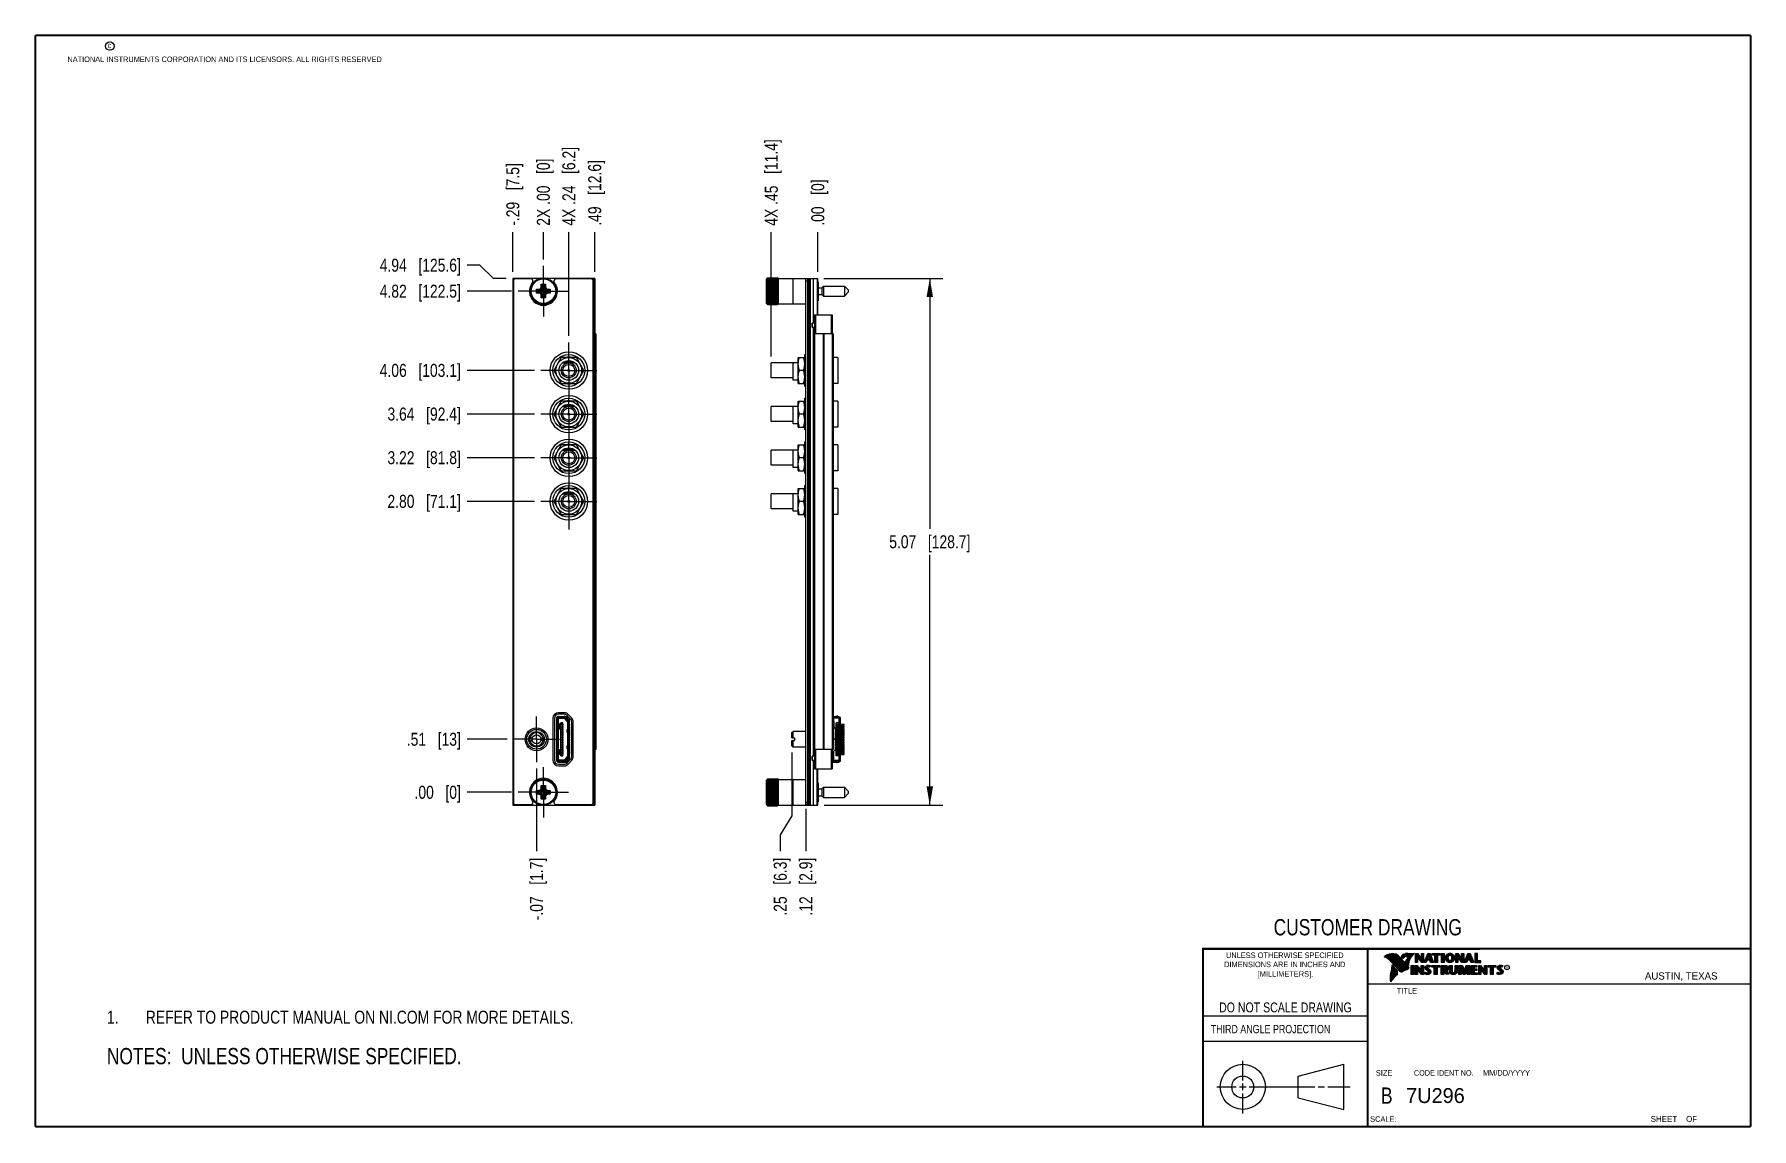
# Model space of a CAD drawing. Header units: inches. Extents: x 0.2 to 16.8, y 0.2 to 10.8.
import ezdxf

# ---------------------------------------------------------------- set-up
doc = ezdxf.new("R2010")
doc.units = ezdxf.units.IN
doc.header["$LTSCALE"] = 0.935
doc.header["$MEASUREMENT"] = 0
doc.linetypes.add('CENTER', pattern=[0.6, 0.375, -0.075, 0.075, -0.075])
doc.layers.get('0').update_dxf_attribs({"linetype": 'CONTINUOUS'})
for name, color, linetype in [('02___PRT_ALL_AXES', 7, 'CONTINUOUS'), ('DEFAULT_1', 7, 'CENTER'), ('DETAIL', 7, 'CONTINUOUS'), ('DIMENSIONS', 7, 'CONTINUOUS')]:
    doc.layers.add(name, color=color, linetype=linetype)
doc.styles.get("Standard").update_dxf_attribs({"font": 'txt', "width": 0.8})
doc.styles.add('TEXTSTYLE_2', font='txt')
doc.styles.add('TEXTSTYLE_3', font='txt', dxfattribs={"width": 0.95})
doc.dimstyles.new('DIMSTYLE_1', dxfattribs={"dimtxt": 0.125, "dimasz": 0.18, "dimexe": 0.125, "dimexo": 0.0625, "dimgap": 0.03125, "dimtad": 0, "dimtih": 1, "dimtoh": 1, "dimzin": 4, "dimdsep": 46, "dimtxsty": 'STANDARD', "dimblk": '_FILLED', "dimblk1": '_FILLED', "dimblk2": '_FILLED', "dimcen": 0.09, "dimadec": 0, "dimazin": 0, "dimtp": 0.001, "dimtm": 0.001, "dimtfac": 1, "dimtofl": 0, "dimtmove": 0, "dimatfit": 3, "dimldrblk": '_FILLED', "dimfxl": 1, "dimtolj": 1, "dimtzin": 4, "dimarcsym": 0})
doc.dimstyles.new('DIMSTYLE_2', dxfattribs={"dimtxt": 0.125, "dimasz": 0.18, "dimexe": 0.125, "dimexo": 0.0625, "dimgap": 0.03125, "dimtad": 0, "dimtih": 1, "dimtoh": 1, "dimzin": 4, "dimdsep": 46, "dimtxsty": 'STANDARD', "dimblk": '_FILLED', "dimblk1": '_FILLED', "dimblk2": '_FILLED', "dimcen": 0.09, "dimadec": 0, "dimazin": 0, "dimtfac": 1, "dimtofl": 0, "dimtmove": 0, "dimatfit": 3, "dimldrblk": '_FILLED', "dimfxl": 1, "dimtolj": 1, "dimtzin": 4, "dimarcsym": 0})
doc.dimstyles.new('DIMSTYLE_3', dxfattribs={"dimtxt": 0.125, "dimasz": 0.18, "dimexe": 0.125, "dimexo": 0.0625, "dimgap": 0.0625, "dimtad": 0, "dimtih": 1, "dimtoh": 1, "dimzin": 4, "dimdsep": 46, "dimtxsty": 'STANDARD', "dimblk": '_FILLED', "dimblk1": '_FILLED', "dimblk2": '_FILLED', "dimcen": 0.09, "dimadec": 0, "dimazin": 0, "dimtp": 0.001, "dimtm": 0.001, "dimtfac": 1, "dimtofl": 0, "dimtmove": 0, "dimatfit": 3, "dimldrblk": '_FILLED', "dimfxl": 1, "dimtolj": 1, "dimtzin": 4, "dimarcsym": 0})

msp = doc.modelspace()

# ---------------------------------------------------------------- texts
at = {"color": 2, "linetype": 'CONTINUOUS', "attachment_point": 1, "line_spacing_factor": 0.9}
for s, insert, char_height, width in [('c', (0.946, 10.689), 0.053, 0.0424), ('NATIONAL INSTRUMENTS CORPORATION AND ITS LICENSORS. ALL RIGHTS RESERVED', (0.558, 10.555), 0.053, 3.0104), ('THIRD ANGLE PROJECTION', (11.556, 1.238), 0.08, 1.408)]:
    msp.add_mtext(s, dxfattribs=dict(at, insert=insert, char_height=char_height, width=width))
at = {"color": 7, "linetype": 'CONTINUOUS', "attachment_point": 2, "line_spacing_factor": 0.9}
for s, insert, char_height, width in [('CUSTOMER DRAWING', (13.067, 2.256), 0.15625, 2), ('DO NOT SCALE DRAWING', (12.275, 1.454), 0.095, 1.52), ('B', (13.25, 0.636), 0.156, 0.125)]:
    msp.add_mtext(s, dxfattribs=dict(at, insert=insert, char_height=char_height, width=width))
at = {"color": 2, "linetype": 'CONTINUOUS', "line_spacing_factor": 0.9}
for s, insert, char_height, width, attachment_point, style in [('DIMENSIONS ARE IN INCHES AND', (12.269, 1.847), 0.05325, 1.49111, 2, 'TEXTSTYLE_2'), ('UNLESS OTHERWISE SPECIFIED', (12.269, 1.935), 0.05325, 1.3846, 2, 'TEXTSTYLE_2'), ('[MILLIMETERS].', (12.275, 1.755), 0.05325, 0.74556, 2, 'TEXTSTYLE_2'), ('R', (14.397, 1.8), 0.0217, 0.02174, 1, 'TEXTSTYLE_2'), ('AUSTIN, TEXAS', (15.733, 1.744), 0.06962, 0.90502, 1, 'TEXTSTYLE_2'), ('TITLE', (13.347, 1.593), 0.0533, 0.26627, 1, 'TEXTSTYLE_2'), ('SIZE', (13.145, 0.803), 0.0533, 0.21302, 1, 'TEXTSTYLE_2'), ('CODE IDENT NO.', (13.798, 0.803), 0.05325, 0.70828, 2, 'TEXTSTYLE_3'), ('MM/DD/YYYY', (14.176, 0.803), 0.0533, 0.53254, 1, 'TEXTSTYLE_2'), ('SCALE:', (13.09, 0.359), 0.0533, 0.31952, 1, 'TEXTSTYLE_2'), ('SHEET    OF', (15.789, 0.362), 0.05726, 0.62988, 1, 'TEXTSTYLE_2')]:
    msp.add_mtext(s, dxfattribs=dict(at, insert=insert, char_height=char_height, width=width, attachment_point=attachment_point, style=style))
at = {"color": 7, "linetype": 'CONTINUOUS', "insert": (13.436, 0.63), "char_height": 0.1432, "width": 0.71578, "attachment_point": 1, "line_spacing_factor": 0.9, "style": 'TEXTSTYLE_2'}
msp.add_mtext('7U296', dxfattribs=at)

# ---------------------------------------------------------------- blocks, each defined once
blk = doc.blocks.new('CUSTOM_NOTE_BL0', base_point=(3.675, 1.312))
at = {"color": 2, "linetype": 'CONTINUOUS', "width": 0.8}
for s, p in [('1.', (0.938, 1.25)), ('REFER TO PRODUCT MANUAL ON NI.COM FOR MORE DETAILS.', (1.312, 1.25))]:
    blk.add_text(s, height=0.125, dxfattribs=at).set_placement(p)
blk = doc.blocks.new('*D0')
at = {"layer": 'DIMENSIONS', "color": 2, "linetype": 'CONTINUOUS'}
blk.add_line((4.788, 3.986), (4.405, 3.986), dxfattribs=at)
at = {"layer": 'DIMENSIONS', "color": 2, "linetype": 'CONTINUOUS', "insert": (4.343, 4.049), "char_height": 0.125, "width": 0.825, "attachment_point": 3, "line_spacing_factor": 0.9}
blk.add_mtext('.51{\\Ftxt.shx;\\W1.000000;\\H0.125000; }[13]', dxfattribs=at)
blk = doc.blocks.new('_FILLED')
at = {"color": 0, "linetype": 'BYBLOCK'}
blk.add_solid([(0, 0), (-1, 0.174), (-1, -0.174)], dxfattribs=at)
blk = doc.blocks.new('*D1')
at = {"layer": 'DIMENSIONS', "color": 2, "linetype": 'CONTINUOUS'}
blk.add_line((4.831, 3.476), (4.405, 3.476), dxfattribs=at)
at = {"layer": 'DIMENSIONS', "color": 2, "linetype": 'CONTINUOUS', "insert": (4.343, 3.539), "char_height": 0.125, "width": 0.725, "attachment_point": 3, "line_spacing_factor": 0.9}
blk.add_mtext('.00{\\Ftxt.shx;\\W1.000000;\\H0.125000; }[0]', dxfattribs=at)
blk = doc.blocks.new('*D2')
at = {"layer": 'DIMENSIONS', "color": 2, "linetype": 'CONTINUOUS'}
blk.add_line((5.05, 6.275), (4.405, 6.275), dxfattribs=at)
at = {"layer": 'DIMENSIONS', "color": 2, "linetype": 'CONTINUOUS', "insert": (4.343, 6.338), "char_height": 0.125, "width": 1.125, "attachment_point": 3, "line_spacing_factor": 0.9}
blk.add_mtext('2.80{\\Ftxt.shx;\\W1.000000;\\H0.125000; }[71.1]', dxfattribs=at)
blk = doc.blocks.new('*D3')
at = {"layer": 'DIMENSIONS', "color": 2, "linetype": 'CONTINUOUS'}
blk.add_line((5.05, 6.695), (4.405, 6.695), dxfattribs=at)
at = {"layer": 'DIMENSIONS', "color": 2, "linetype": 'CONTINUOUS', "insert": (4.343, 6.758), "char_height": 0.125, "width": 1.125, "attachment_point": 3, "line_spacing_factor": 0.9}
blk.add_mtext('3.22{\\Ftxt.shx;\\W1.000000;\\H0.125000; }[81.8]', dxfattribs=at)
blk = doc.blocks.new('*D4')
at = {"layer": 'DIMENSIONS', "color": 2, "linetype": 'CONTINUOUS'}
blk.add_line((5.05, 7.115), (4.405, 7.115), dxfattribs=at)
at = {"layer": 'DIMENSIONS', "color": 2, "linetype": 'CONTINUOUS', "insert": (4.343, 7.178), "char_height": 0.125, "width": 1.125, "attachment_point": 3, "line_spacing_factor": 0.9}
blk.add_mtext('3.64{\\Ftxt.shx;\\W1.000000;\\H0.125000; }[92.4]', dxfattribs=at)
blk = doc.blocks.new('*D5')
at = {"layer": 'DIMENSIONS', "color": 2, "linetype": 'CONTINUOUS'}
blk.add_line((5.05, 7.535), (4.405, 7.535), dxfattribs=at)
at = {"layer": 'DIMENSIONS', "color": 2, "linetype": 'CONTINUOUS', "insert": (4.343, 7.598), "char_height": 0.125, "width": 1.225, "attachment_point": 3, "line_spacing_factor": 0.9}
blk.add_mtext('4.06{\\Ftxt.shx;\\W1.000000;\\H0.125000; }[103.1]', dxfattribs=at)
blk = doc.blocks.new('*D6')
at = {"layer": 'DIMENSIONS', "color": 2, "linetype": 'CONTINUOUS'}
blk.add_line((4.831, 8.297), (4.405, 8.297), dxfattribs=at)
at = {"layer": 'DIMENSIONS', "color": 2, "linetype": 'CONTINUOUS', "insert": (4.343, 8.36), "char_height": 0.125, "width": 1.225, "attachment_point": 3, "line_spacing_factor": 0.9}
blk.add_mtext('4.82{\\Ftxt.shx;\\W1.000000;\\H0.125000; }[122.5]', dxfattribs=at)
blk = doc.blocks.new('*D7')
at = {"layer": 'DIMENSIONS', "color": 2, "linetype": 'CONTINUOUS'}
for p, q in [((4.525, 8.548), (4.405, 8.548)), ((4.657, 8.42), (4.525, 8.548)), ((4.78, 8.42), (4.657, 8.42))]:
    blk.add_line(p, q, dxfattribs=at)
at = {"layer": 'DIMENSIONS', "color": 2, "linetype": 'CONTINUOUS', "insert": (4.343, 8.61), "char_height": 0.125, "width": 1.225, "attachment_point": 3, "line_spacing_factor": 0.9}
blk.add_mtext('4.94{\\Ftxt.shx;\\W1.000000;\\H0.125000; }[125.6]', dxfattribs=at)
blk = doc.blocks.new('*D8')
at = {"layer": 'DIMENSIONS', "color": 2, "linetype": 'CONTINUOUS'}
blk.add_line((7.329, 7.67), (7.329, 8.864), dxfattribs=at)
at = {"layer": 'DIMENSIONS', "color": 2, "linetype": 'CONTINUOUS', "insert": (7.267, 8.927), "char_height": 0.125, "width": 1.325, "attachment_point": 1, "rotation": 90, "line_spacing_factor": 0.9}
blk.add_mtext('4X .45{\\Ftxt.shx;\\W1.000000;\\H0.125000; }[11.4]', dxfattribs=at)
blk = doc.blocks.new('*D9')
at = {"layer": 'DIMENSIONS', "color": 2, "linetype": 'CONTINUOUS'}
blk.add_line((7.776, 8.483), (7.776, 8.864), dxfattribs=at)
at = {"layer": 'DIMENSIONS', "color": 2, "linetype": 'CONTINUOUS', "insert": (7.714, 8.927), "char_height": 0.125, "width": 0.725, "attachment_point": 1, "rotation": 90, "line_spacing_factor": 0.9}
blk.add_mtext('.00{\\Ftxt.shx;\\W1.000000;\\H0.125000; }[0]', dxfattribs=at)
blk = doc.blocks.new('*D10')
at = {"layer": 'DIMENSIONS', "color": 2, "linetype": 'CONTINUOUS'}
for p, q in [((7.528, 3.86), (7.528, 3.251)), ((7.528, 3.251), (7.416, 3.067)), ((7.416, 3.067), (7.416, 2.91))]:
    blk.add_line(p, q, dxfattribs=at)
at = {"layer": 'DIMENSIONS', "color": 2, "linetype": 'CONTINUOUS', "insert": (7.353, 2.847), "char_height": 0.125, "width": 0.925, "attachment_point": 3, "rotation": 90, "line_spacing_factor": 0.9}
blk.add_mtext('.25{\\Ftxt.shx;\\W1.000000;\\H0.125000; }[6.3]', dxfattribs=at)
blk = doc.blocks.new('*D11')
at = {"layer": 'DIMENSIONS', "color": 2, "linetype": 'CONTINUOUS'}
blk.add_line((7.661, 3.316), (7.661, 2.91), dxfattribs=at)
at = {"layer": 'DIMENSIONS', "color": 2, "linetype": 'CONTINUOUS', "insert": (7.599, 2.847), "char_height": 0.125, "width": 0.925, "attachment_point": 3, "rotation": 90, "line_spacing_factor": 0.9}
blk.add_mtext('.12{\\Ftxt.shx;\\W1.000000;\\H0.125000; }[2.9]', dxfattribs=at)
blk = doc.blocks.new('*D12')
at = {"layer": 'DIMENSIONS', "color": 2, "linetype": 'CONTINUOUS'}
for p, q in [((7.834, 8.42), (8.979, 8.42)), ((8.854, 8.42), (8.854, 6.012)), ((8.854, 3.353), (8.854, 5.762)), ((7.839, 3.353), (8.979, 3.353))]:
    blk.add_line(p, q, dxfattribs=at)
at = {"layer": 'DIMENSIONS', "color": 2, "linetype": 'CONTINUOUS', "xscale": 0.18, "yscale": 0.18, "zscale": 0.18}
for p, rotation in [((8.854, 8.42), 90), ((8.854, 3.353), 270)]:
    blk.add_blockref('_FILLED', p, dxfattribs=dict(at, rotation=rotation))
at = {"layer": 'DIMENSIONS', "color": 2, "linetype": 'CONTINUOUS', "insert": (8.854, 5.949), "char_height": 0.125, "width": 1.225, "attachment_point": 2, "line_spacing_factor": 0.9}
blk.add_mtext('5.07{\\Ftxt.shx;\\W1.000000;\\H0.125000; }[128.7]', dxfattribs=at)
blk = doc.blocks.new('*D13')
at = {"layer": 'DIMENSIONS', "color": 2, "linetype": 'CONTINUOUS'}
blk.add_line((5.381, 7.867), (5.381, 8.864), dxfattribs=at)
at = {"layer": 'DIMENSIONS', "color": 2, "linetype": 'CONTINUOUS', "insert": (5.319, 8.927), "char_height": 0.125, "width": 1.225, "attachment_point": 1, "rotation": 90, "line_spacing_factor": 0.9}
blk.add_mtext('4X .24{\\Ftxt.shx;\\W1.000000;\\H0.125000; }[6.2]', dxfattribs=at)
blk = doc.blocks.new('*D14')
at = {"layer": 'DIMENSIONS', "color": 2, "linetype": 'CONTINUOUS'}
blk.add_line((5.137, 8.603), (5.137, 8.864), dxfattribs=at)
at = {"layer": 'DIMENSIONS', "color": 2, "linetype": 'CONTINUOUS', "insert": (5.074, 8.927), "char_height": 0.125, "width": 1.025, "attachment_point": 1, "rotation": 90, "line_spacing_factor": 0.9}
blk.add_mtext('2X .00{\\Ftxt.shx;\\W1.000000;\\H0.125000; }[0]', dxfattribs=at)
blk = doc.blocks.new('*D15')
at = {"layer": 'DIMENSIONS', "color": 2, "linetype": 'CONTINUOUS'}
blk.add_line((5.631, 8.483), (5.631, 8.864), dxfattribs=at)
at = {"layer": 'DIMENSIONS', "color": 2, "linetype": 'CONTINUOUS', "insert": (5.568, 8.927), "char_height": 0.125, "width": 1.025, "attachment_point": 1, "rotation": 90, "line_spacing_factor": 0.9}
blk.add_mtext('.49{\\Ftxt.shx;\\W1.000000;\\H0.125000; }[12.6]', dxfattribs=at)
blk = doc.blocks.new('*D16')
at = {"layer": 'DIMENSIONS', "color": 2, "linetype": 'CONTINUOUS'}
blk.add_line((4.843, 8.483), (4.843, 8.864), dxfattribs=at)
at = {"layer": 'DIMENSIONS', "color": 2, "linetype": 'CONTINUOUS', "insert": (4.78, 8.927), "char_height": 0.125, "width": 1.025, "attachment_point": 1, "rotation": 90, "line_spacing_factor": 0.9}
blk.add_mtext('-.29{\\Ftxt.shx;\\W1.000000;\\H0.125000; }[7.5]', dxfattribs=at)
blk = doc.blocks.new('*D17')
at = {"layer": 'DIMENSIONS', "color": 2, "linetype": 'CONTINUOUS'}
blk.add_line((5.071, 3.704), (5.071, 2.91), dxfattribs=at)
at = {"layer": 'DIMENSIONS', "color": 2, "linetype": 'CONTINUOUS', "insert": (5.008, 2.847), "char_height": 0.125, "width": 1.025, "attachment_point": 3, "rotation": 90, "line_spacing_factor": 0.9}
blk.add_mtext('-.07{\\Ftxt.shx;\\W1.000000;\\H0.125000; }[1.7]', dxfattribs=at)
blk = doc.blocks.new('NOTES_HEADER_BL1', base_point=(3.1215, 0.9375))
at = {"layer": 'DETAIL', "color": 2, "linetype": 'CONTINUOUS', "width": 0.8}
blk.add_text('NOTES:  UNLESS OTHERWISE SPECIFIED.', height=0.156, dxfattribs=at).set_placement((0.9375, 0.8595))

# ---------------------------------------------------------------- dimensions: what is measured, and where the dimension line sits
at = {"layer": 'DIMENSIONS', "color": 2, "linetype": 'CONTINUOUS'}
for feature_location, offset, origin, text, dimstyle, picture, middle in [((7.329, 7.67), (0, 1.194), (7.776, 8.42), '4X <>', 'DIMSTYLE_1', '*D8', (7.329, 9.589)), ((5.381, 7.867), (0, 0.997), (5.137, 8.54), '4X <>', 'DIMSTYLE_1', '*D13', (5.381, 9.539)), ((4.843, 8.483), (0, 0.381), (5.137, 8.42), '-<>', 'DIMSTYLE_1', '*D16', (4.843, 9.439)), ((5.136573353, 8.602939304), (0, 0.261240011), (5.136573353, 8.540439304), '2X <>', 'DIMSTYLE_2', '*D14', (5.136573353, 9.439179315)), ((5.071, 3.704), (0, -0.794), (5.137, 3.766), '-<>', 'DIMSTYLE_1', '*D17', (5.071, 2.335))]:
    dim = msp.add_ordinate_dim(feature_location=feature_location, offset=offset, dtype=1, origin=origin, text=text, dimstyle=dimstyle, dxfattribs=at)
    dim.commit()
    dim.dimension.update_dxf_attribs({"geometry": picture, "text_midpoint": middle})
for feature_location, offset, dtype, origin, dimstyle, picture, middle in [((5.631, 8.483), (0, 0.381), 1, (5.137, 8.42), 'DIMSTYLE_1', '*D15', (5.631, 9.439)), ((7.77617588, 8.482939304), (0, 0.381240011), 1, (7.77617588, 8.420439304), 'DIMSTYLE_2', '*D9', (7.77617588, 9.289179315)), ((4.78, 8.42), (-0.375, 0.127), 0, (4.843, 3.476), 'DIMSTYLE_1', '*D7', (3.73, 8.548)), ((4.831, 8.297), (-0.426, 0), 0, (4.894, 3.476), 'DIMSTYLE_1', '*D6', (3.73, 8.297)), ((5.05, 7.535), (-0.644, 0), 0, (5.112, 3.476), 'DIMSTYLE_1', '*D5', (3.73, 7.535)), ((5.05, 7.115), (-0.644, 0), 0, (5.112, 3.476), 'DIMSTYLE_1', '*D4', (3.78, 7.115)), ((5.05, 6.695), (-0.644, 0), 0, (5.112, 3.476), 'DIMSTYLE_1', '*D3', (3.78, 6.695)), ((5.05, 6.275), (-0.644, 0), 0, (5.112, 3.476), 'DIMSTYLE_1', '*D2', (3.78, 6.275)), ((4.788, 3.986), (-0.383, 0), 0, (4.894, 3.476), 'DIMSTYLE_1', '*D0', (3.93, 3.986)), ((7.528, 3.86), (-0.112, -0.95), 0, (7.776, 3.922), 'DIMSTYLE_1', '*D10', (7.416, 2.385)), ((4.831073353, 3.476439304), (-0.425912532, 0), 0, (4.893573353, 3.476439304), 'DIMSTYLE_2', '*D1', (3.980160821, 3.476439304)), ((7.66117588, 3.315939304), (0, -0.406240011), 1, (7.77617588, 3.378439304), 'DIMSTYLE_1', '*D11', (7.66117588, 2.384699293))]:
    dim = msp.add_ordinate_dim(feature_location=feature_location, offset=offset, dtype=dtype, origin=origin, dimstyle=dimstyle, dxfattribs=at)
    dim.commit()
    dim.dimension.update_dxf_attribs({"geometry": picture, "text_midpoint": middle})
dim = msp.add_linear_dim(base=(8.854, 3.353), p1=(7.771, 8.42), p2=(7.776, 3.353), angle=270, dimstyle='DIMSTYLE_3', dxfattribs=at)
dim.commit()
dim.dimension.update_dxf_attribs({"geometry": '*D12', "text_midpoint": (8.854, 5.887), "dimtype": 160})

# ---------------------------------------------------------------- linework, layer by layer
at = {"color": 7, "linetype": 'CONTINUOUS'}
for p, q in [((5.113, 8.417), (5.12, 8.426)), ((5.12, 8.426), (5.129, 8.419)), ((5.129, 8.419), (5.137, 8.427)), ((5.137, 8.427), (5.145, 8.419)), ((5.145, 8.419), (5.153, 8.426)), ((5.153, 8.426), (5.16, 8.417)), ((7.293, 8.427), (7.39, 8.427)), ((7.293, 8.426), (7.39, 8.426)), ((4.843, 8.42), (4.843, 3.353)), ((5.102, 8.42), (4.843, 8.42)), ((4.848, 8.395), (4.848, 3.378)), ((5.016, 8.415), (4.868, 8.415)), ((5.008, 8.298), (5.016, 8.306)), ((5.016, 8.29), (5.008, 8.298)), ((5.009, 8.315), (5.018, 8.322)), ((5.016, 8.306), (5.009, 8.315)), ((5.009, 8.281), (5.016, 8.29)), ((5.018, 8.274), (5.009, 8.281)), ((5.012, 8.331), (5.022, 8.337)), ((5.018, 8.322), (5.012, 8.331)), ((5.012, 8.265), (5.018, 8.274)), ((5.022, 8.259), (5.012, 8.265)), ((5.018, 8.347), (5.028, 8.351)), ((5.022, 8.337), (5.018, 8.347)), ((5.025, 8.362), (5.036, 8.365)), ((5.028, 8.351), (5.025, 8.362)), ((5.035, 8.376), (5.046, 8.378)), ((5.036, 8.365), (5.035, 8.376)), ((5.046, 8.378), (5.046, 8.389)), ((5.046, 8.389), (5.057, 8.389)), ((5.057, 8.389), (5.058, 8.4)), ((5.058, 8.4), (5.069, 8.399)), ((5.069, 8.399), (5.072, 8.409)), ((5.07, 8.317), (5.079, 8.308)), ((5.07, 8.279), (5.079, 8.287)), ((5.072, 8.409), (5.083, 8.407)), ((5.081, 8.308), (5.113, 8.306)), ((5.081, 8.288), (5.113, 8.29)), ((5.083, 8.407), (5.087, 8.417)), ((5.087, 8.417), (5.098, 8.413)), ((5.097, 8.318), (5.099, 8.308)), ((5.097, 8.278), (5.099, 8.288)), ((5.098, 8.413), (5.103, 8.422)), ((5.099, 8.308), (5.117, 8.306)), ((5.099, 8.308), (5.099, 8.308)), ((5.099, 8.288), (5.117, 8.29)), ((5.099, 8.288), (5.099, 8.288)), ((5.103, 8.422), (5.113, 8.417)), ((5.116, 8.42), (5.107, 8.42)), ((5.111, 8.324), (5.118, 8.317)), ((5.111, 8.272), (5.118, 8.279)), ((5.113, 8.29), (5.113, 8.306)), ((5.113, 8.306), (5.117, 8.306)), ((5.117, 8.29), (5.113, 8.29)), ((5.117, 8.364), (5.126, 8.355)), ((5.117, 8.338), (5.127, 8.336)), ((5.117, 8.306), (5.125, 8.309)), ((5.125, 8.286), (5.117, 8.29)), ((5.117, 8.258), (5.127, 8.26)), ((5.118, 8.317), (5.125, 8.309)), ((5.118, 8.279), (5.125, 8.286)), ((5.125, 8.309), (5.129, 8.318)), ((5.129, 8.278), (5.125, 8.286)), ((5.13, 8.42), (5.127, 8.42)), ((5.127, 8.353), (5.129, 8.321)), ((5.127, 8.336), (5.129, 8.318)), ((5.127, 8.336), (5.127, 8.336)), ((5.127, 8.26), (5.129, 8.278)), ((5.129, 8.274), (5.127, 8.243)), ((5.127, 8.26), (5.127, 8.26)), ((5.129, 8.318), (5.129, 8.321)), ((5.129, 8.321), (5.145, 8.321)), ((5.129, 8.274), (5.129, 8.278)), ((5.145, 8.274), (5.129, 8.274)), ((5.147, 8.42), (5.143, 8.42)), ((5.146, 8.353), (5.145, 8.321)), ((5.147, 8.336), (5.145, 8.318)), ((5.145, 8.321), (5.145, 8.318)), ((5.145, 8.318), (5.148, 8.309)), ((5.148, 8.286), (5.145, 8.278)), ((5.145, 8.278), (5.145, 8.274)), ((5.147, 8.26), (5.145, 8.278)), ((5.146, 8.243), (5.145, 8.274)), ((5.156, 8.364), (5.147, 8.355)), ((5.157, 8.338), (5.147, 8.336)), ((5.147, 8.336), (5.147, 8.336)), ((5.157, 8.258), (5.147, 8.26)), ((5.147, 8.26), (5.147, 8.26)), ((5.155, 8.317), (5.148, 8.309)), ((5.148, 8.309), (5.156, 8.306)), ((5.156, 8.29), (5.148, 8.286)), ((5.155, 8.279), (5.148, 8.286)), ((5.163, 8.324), (5.155, 8.317)), ((5.163, 8.272), (5.155, 8.279)), ((5.174, 8.308), (5.156, 8.306)), ((5.16, 8.306), (5.156, 8.306)), ((5.16, 8.29), (5.156, 8.29)), ((5.174, 8.288), (5.156, 8.29)), ((5.167, 8.42), (5.157, 8.42)), ((5.16, 8.417), (5.17, 8.422)), ((5.192, 8.308), (5.16, 8.306)), ((5.16, 8.306), (5.16, 8.29)), ((5.16, 8.29), (5.192, 8.288)), ((5.17, 8.422), (5.176, 8.413)), ((5.631, 8.42), (5.171, 8.42)), ((5.175, 8.308), (5.174, 8.308)), ((5.174, 8.288), (5.175, 8.288)), ((5.177, 8.318), (5.175, 8.308)), ((5.175, 8.288), (5.177, 8.278)), ((5.176, 8.413), (5.186, 8.417)), ((5.186, 8.417), (5.19, 8.407)), ((5.19, 8.407), (5.201, 8.409)), ((5.203, 8.317), (5.194, 8.308)), ((5.194, 8.287), (5.203, 8.279)), ((5.201, 8.409), (5.204, 8.399)), ((5.204, 8.399), (5.215, 8.4)), ((5.215, 8.4), (5.216, 8.389)), ((5.216, 8.389), (5.228, 8.389)), ((5.228, 8.389), (5.228, 8.378)), ((5.228, 8.378), (5.239, 8.376)), ((5.239, 8.376), (5.237, 8.365)), ((5.237, 8.365), (5.248, 8.362)), ((5.248, 8.362), (5.245, 8.351)), ((5.245, 8.351), (5.256, 8.347)), ((5.256, 8.347), (5.251, 8.337)), ((5.251, 8.337), (5.261, 8.331)), ((5.261, 8.265), (5.251, 8.259)), ((5.261, 8.331), (5.255, 8.322)), ((5.255, 8.322), (5.264, 8.315)), ((5.264, 8.281), (5.255, 8.274)), ((5.255, 8.274), (5.261, 8.265)), ((5.596, 8.415), (5.257, 8.415)), ((5.264, 8.315), (5.257, 8.306)), ((5.257, 8.306), (5.265, 8.298)), ((5.265, 8.298), (5.257, 8.29)), ((5.257, 8.29), (5.264, 8.281)), ((5.616, 3.378), (5.616, 8.395)), ((5.631, 8.42), (5.631, 3.353)), ((7.282, 8.416), (7.285, 8.419)), ((7.282, 8.18), (7.282, 8.416)), ((7.285, 8.389), (7.397, 8.389)), ((7.285, 8.378), (7.397, 8.378)), ((7.285, 8.365), (7.397, 8.365)), ((7.285, 8.351), (7.397, 8.351)), ((7.285, 8.337), (7.397, 8.337)), ((7.285, 8.322), (7.397, 8.322)), ((7.285, 8.306), (7.397, 8.306)), ((7.285, 8.29), (7.397, 8.29)), ((7.285, 8.274), (7.397, 8.274)), ((7.293, 8.422), (7.39, 8.422)), ((7.293, 8.417), (7.39, 8.417)), ((7.293, 8.409), (7.39, 8.409)), ((7.293, 8.4), (7.39, 8.4)), ((7.293, 8.376), (7.39, 8.376)), ((7.293, 8.362), (7.39, 8.362)), ((7.293, 8.347), (7.39, 8.347)), ((7.293, 8.331), (7.39, 8.331)), ((7.293, 8.315), (7.39, 8.315)), ((7.293, 8.298), (7.39, 8.298)), ((7.293, 8.281), (7.39, 8.281)), ((7.293, 8.265), (7.39, 8.265)), ((7.398, 8.419), (7.4, 8.416)), ((7.4, 8.175), (7.4, 8.42)), ((7.4, 8.42), (7.776, 8.42)), ((7.661, 3.358), (7.661, 8.415)), ((7.676, 8.415), (7.661, 8.415)), ((7.676, 8.395), (7.661, 8.395)), ((7.676, 8.42), (7.676, 3.353)), ((7.688, 8.42), (7.688, 3.353)), ((7.694, 8.42), (7.694, 3.353)), ((7.706, 3.353), (7.706, 8.42)), ((7.735, 7.99), (7.735, 8.42)), ((7.771, 8.42), (7.771, 8.07)), ((7.776, 8.07), (7.776, 8.42)), ((7.776, 8.389), (7.78, 8.389)), ((7.78, 8.389), (7.78, 8.206)), ((7.78, 8.331), (7.817, 8.331)), ((7.78, 8.265), (7.817, 8.265)), ((7.817, 8.331), (7.833, 8.347)), ((7.817, 8.331), (7.817, 8.265)), ((7.817, 8.265), (7.833, 8.249)), ((7.833, 8.347), (7.833, 8.249)), ((7.833, 8.347), (8.032, 8.347)), ((8.032, 8.347), (8.032, 8.249)), ((8.032, 8.347), (8.07, 8.309)), ((8.032, 8.249), (8.07, 8.287)), ((8.07, 8.309), (8.07, 8.287)), ((5.018, 8.249), (5.022, 8.259)), ((5.028, 8.244), (5.018, 8.249)), ((5.025, 8.234), (5.028, 8.244)), ((5.036, 8.231), (5.025, 8.234)), ((5.035, 8.22), (5.036, 8.231)), ((5.046, 8.218), (5.035, 8.22)), ((5.046, 8.207), (5.046, 8.218)), ((5.057, 8.207), (5.046, 8.207)), ((5.058, 8.196), (5.057, 8.207)), ((5.069, 8.197), (5.058, 8.196)), ((5.072, 8.186), (5.069, 8.197)), ((5.083, 8.189), (5.072, 8.186)), ((5.087, 8.179), (5.083, 8.189)), ((5.098, 8.183), (5.087, 8.179)), ((5.103, 8.174), (5.098, 8.183)), ((5.113, 8.179), (5.103, 8.174)), ((5.12, 8.17), (5.113, 8.179)), ((5.117, 8.232), (5.126, 8.241)), ((5.129, 8.177), (5.12, 8.17)), ((5.137, 8.169), (5.129, 8.177)), ((5.145, 8.177), (5.137, 8.169)), ((5.153, 8.17), (5.145, 8.177)), ((5.156, 8.232), (5.147, 8.241)), ((5.16, 8.179), (5.153, 8.17)), ((5.17, 8.174), (5.16, 8.179)), ((5.176, 8.183), (5.17, 8.174)), ((5.186, 8.179), (5.176, 8.183)), ((5.19, 8.189), (5.186, 8.179)), ((5.201, 8.186), (5.19, 8.189)), ((5.204, 8.197), (5.201, 8.186)), ((5.215, 8.196), (5.204, 8.197)), ((5.216, 8.207), (5.215, 8.196)), ((5.228, 8.207), (5.216, 8.207)), ((5.239, 8.22), (5.228, 8.218)), ((5.228, 8.218), (5.228, 8.207)), ((5.248, 8.234), (5.237, 8.231)), ((5.237, 8.231), (5.239, 8.22)), ((5.256, 8.249), (5.245, 8.244)), ((5.245, 8.244), (5.248, 8.234)), ((5.251, 8.259), (5.256, 8.249)), ((7.282, 8.18), (7.285, 8.177)), ((7.285, 8.259), (7.397, 8.259)), ((7.285, 8.244), (7.397, 8.244)), ((7.285, 8.231), (7.397, 8.231)), ((7.285, 8.218), (7.397, 8.218)), ((7.285, 8.207), (7.397, 8.207)), ((7.293, 8.249), (7.39, 8.249)), ((7.293, 8.234), (7.39, 8.234)), ((7.293, 8.22), (7.39, 8.22)), ((7.293, 8.196), (7.39, 8.196)), ((7.293, 8.186), (7.39, 8.186)), ((7.293, 8.179), (7.39, 8.179)), ((7.293, 8.174), (7.39, 8.174)), ((7.293, 8.17), (7.39, 8.17)), ((7.293, 8.169), (7.39, 8.169)), ((7.398, 8.177), (7.4, 8.18)), ((7.4, 8.175), (7.661, 8.175)), ((7.776, 8.206), (7.78, 8.206)), ((7.833, 8.249), (8.032, 8.249)), ((7.723, 7.989), (7.724, 7.99)), ((7.723, 7.95), (7.723, 7.989)), ((7.723, 7.95), (7.724, 7.949)), ((7.724, 7.99), (7.724, 7.949)), ((7.735, 3.824), (7.735, 7.949)), ((7.746, 8.07), (7.746, 7.887)), ((7.746, 8.07), (7.916, 8.07)), ((7.756, 8.07), (7.756, 7.887)), ((7.776, 8.086), (7.771, 8.086)), ((7.906, 8.07), (7.906, 7.887)), ((7.916, 8.07), (7.916, 7.887)), ((5.642, 7.887), (5.631, 7.887)), ((5.642, 7.887), (5.642, 3.887)), ((7.737, 7.887), (7.737, 3.887)), ((7.925, 7.887), (7.737, 7.887)), ((7.746, 7.887), (7.746, 3.887)), ((7.828, 7.887), (7.828, 3.887)), ((7.834, 7.887), (7.834, 3.887)), ((7.916, 7.887), (7.916, 3.887)), ((7.925, 7.887), (7.925, 3.887)), ((5.309, 7.66), (5.237, 7.535)), ((5.275, 7.606), (5.277, 7.605)), ((5.454, 7.66), (5.309, 7.66)), ((5.322, 7.609), (5.441, 7.609)), ((5.432, 7.615), (5.33, 7.615)), ((5.526, 7.535), (5.454, 7.66)), ((5.486, 7.605), (5.487, 7.606)), ((7.54, 7.44), (7.54, 7.609)), ((7.588, 7.609), (7.54, 7.609)), ((7.589, 7.66), (7.588, 7.659)), ((7.588, 7.411), (7.588, 7.659)), ((7.589, 7.66), (7.651, 7.66)), ((7.651, 7.382), (7.651, 7.688)), ((7.661, 7.688), (7.651, 7.688)), ((7.651, 7.659), (7.651, 7.66)), ((7.969, 7.66), (7.925, 7.66)), ((7.969, 7.66), (7.969, 7.41)), ((5.237, 7.535), (5.309, 7.41)), ((5.277, 7.466), (5.275, 7.465)), ((5.454, 7.41), (5.526, 7.535)), ((5.487, 7.465), (5.486, 7.466)), ((7.639, 7.535), (7.6, 7.535)), ((5.309, 7.41), (5.454, 7.41)), ((7.589, 7.41), (7.588, 7.411)), ((7.589, 7.41), (7.651, 7.41)), ((7.651, 7.411), (7.651, 7.41)), ((7.661, 7.382), (7.651, 7.382)), ((7.969, 7.41), (7.925, 7.41)), ((5.309, 7.24), (5.237, 7.115)), ((5.237, 7.115), (5.309, 6.99)), ((5.275, 7.186), (5.277, 7.185)), ((5.454, 7.24), (5.309, 7.24)), ((5.322, 7.189), (5.441, 7.189)), ((5.432, 7.195), (5.33, 7.195)), ((5.526, 7.115), (5.454, 7.24)), ((5.454, 6.99), (5.526, 7.115)), ((5.486, 7.185), (5.487, 7.186)), ((7.54, 7.02), (7.54, 7.189)), ((7.588, 7.189), (7.54, 7.189)), ((7.589, 7.24), (7.588, 7.239)), ((7.588, 6.991), (7.588, 7.239)), ((7.589, 7.24), (7.651, 7.24)), ((7.639, 7.115), (7.6, 7.115)), ((7.651, 6.962), (7.651, 7.268)), ((7.661, 7.268), (7.651, 7.268)), ((7.651, 7.239), (7.651, 7.24)), ((7.969, 7.24), (7.925, 7.24)), ((7.969, 7.24), (7.969, 6.99)), ((5.277, 7.046), (5.275, 7.045)), ((5.309, 6.99), (5.454, 6.99)), ((5.487, 7.045), (5.486, 7.046)), ((7.589, 6.99), (7.588, 6.991)), ((7.589, 6.99), (7.651, 6.99)), ((7.651, 6.991), (7.651, 6.99)), ((7.661, 6.962), (7.651, 6.962)), ((7.969, 6.99), (7.925, 6.99)), ((5.309, 6.82), (5.237, 6.695)), ((5.454, 6.82), (5.309, 6.82)), ((5.432, 6.775), (5.33, 6.775)), ((5.526, 6.695), (5.454, 6.82)), ((7.589, 6.82), (7.588, 6.819)), ((7.588, 6.571), (7.588, 6.819)), ((7.589, 6.82), (7.651, 6.82)), ((7.651, 6.542), (7.651, 6.848)), ((7.661, 6.848), (7.651, 6.848)), ((7.651, 6.819), (7.651, 6.82)), ((7.969, 6.82), (7.925, 6.82)), ((7.969, 6.82), (7.969, 6.57)), ((5.237, 6.695), (5.309, 6.57)), ((5.275, 6.766), (5.277, 6.765)), ((5.277, 6.626), (5.275, 6.625)), ((5.322, 6.769), (5.441, 6.769)), ((5.454, 6.57), (5.526, 6.695)), ((5.486, 6.765), (5.487, 6.766)), ((5.487, 6.625), (5.486, 6.626)), ((7.54, 6.6), (7.54, 6.769)), ((7.588, 6.769), (7.54, 6.769)), ((7.639, 6.695), (7.6, 6.695)), ((5.309, 6.57), (5.454, 6.57)), ((7.589, 6.57), (7.588, 6.571)), ((7.589, 6.57), (7.651, 6.57)), ((7.651, 6.571), (7.651, 6.57)), ((7.661, 6.542), (7.651, 6.542)), ((7.969, 6.57), (7.925, 6.57)), ((5.309, 6.4), (5.237, 6.275)), ((5.275, 6.346), (5.277, 6.345)), ((5.454, 6.4), (5.309, 6.4)), ((5.322, 6.349), (5.441, 6.349)), ((5.432, 6.355), (5.33, 6.355)), ((5.526, 6.275), (5.454, 6.4)), ((5.486, 6.345), (5.487, 6.346)), ((7.54, 6.18), (7.54, 6.349)), ((7.588, 6.349), (7.54, 6.349)), ((7.589, 6.4), (7.588, 6.399)), ((7.588, 6.151), (7.588, 6.399)), ((7.589, 6.4), (7.651, 6.4)), ((7.651, 6.122), (7.651, 6.428)), ((7.661, 6.428), (7.651, 6.428)), ((7.651, 6.399), (7.651, 6.4)), ((7.969, 6.4), (7.925, 6.4)), ((7.969, 6.4), (7.969, 6.15)), ((5.237, 6.275), (5.309, 6.15)), ((5.277, 6.206), (5.275, 6.205)), ((5.309, 6.15), (5.454, 6.15)), ((5.454, 6.15), (5.526, 6.275)), ((5.487, 6.205), (5.486, 6.206)), ((7.589, 6.15), (7.588, 6.151)), ((7.589, 6.15), (7.651, 6.15)), ((7.639, 6.275), (7.6, 6.275)), ((7.651, 6.151), (7.651, 6.15)), ((7.661, 6.122), (7.651, 6.122)), ((7.969, 6.15), (7.925, 6.15)), ((5.228, 4.187), (5.228, 3.786)), ((5.243, 4.187), (5.243, 3.786)), ((5.262, 4.188), (5.262, 3.786)), ((5.273, 4.188), (5.273, 3.786)), ((5.276, 3.786), (5.276, 4.188)), ((5.285, 4.132), (5.276, 4.137)), ((5.278, 4.189), (5.278, 4.136)), ((5.282, 4.207), (5.372, 4.207)), ((5.336, 4.197), (5.282, 4.197)), ((5.282, 4.194), (5.336, 4.194)), ((5.282, 4.193), (5.339, 4.193)), ((5.282, 4.189), (5.334, 4.189)), ((5.282, 4.134), (5.282, 4.189)), ((5.336, 4.242), (5.283, 4.242)), ((5.336, 4.227), (5.283, 4.227)), ((5.291, 4.131), (5.285, 4.132)), ((5.285, 4.088), (5.285, 4.132)), ((5.293, 4.193), (5.293, 4.194)), ((5.296, 4.13), (5.296, 4.089)), ((5.304, 3.83), (5.304, 4.144)), ((5.308, 4.138), (5.304, 4.142)), ((5.321, 4.146), (5.306, 4.146)), ((5.308, 4.194), (5.308, 4.193)), ((5.316, 4.133), (5.326, 4.133)), ((5.316, 4.133), (5.316, 4.125)), ((5.316, 4.133), (5.316, 4.125)), ((5.317, 4.133), (5.317, 4.125)), ((5.32, 4.125), (5.32, 4.133)), ((5.323, 4.133), (5.323, 4.144)), ((5.326, 4.125), (5.326, 4.133)), ((5.367, 4.156), (5.339, 4.187)), ((5.342, 4.191), (5.372, 4.157)), ((5.37, 4.158), (5.342, 4.189)), ((5.344, 4.193), (5.375, 4.159)), ((5.382, 4.166), (5.352, 4.2)), ((5.358, 4.194), (5.385, 4.194)), ((5.358, 4.193), (5.385, 4.193)), ((5.397, 4.179), (5.367, 4.213)), ((5.369, 4.15), (5.369, 4.08)), ((5.373, 4.08), (5.373, 4.15)), ((5.374, 3.824), (5.374, 4.15)), ((5.409, 4.189), (5.378, 4.223)), ((5.378, 3.988), (5.378, 4.15)), ((5.388, 4.155), (5.388, 4.19)), ((5.388, 3.824), (5.388, 4.15)), ((5.388, 4.133), (5.391, 4.133)), ((5.391, 4.125), (5.391, 4.133)), ((5.409, 3.824), (5.409, 4.15)), ((5.424, 3.824), (5.424, 4.15)), ((7.925, 4.207), (7.982, 4.207)), ((7.925, 4.2), (7.931, 4.2)), ((7.931, 4.166), (7.925, 4.166)), ((7.925, 4.15), (7.931, 4.15)), ((7.931, 4.207), (7.931, 4.193)), ((7.982, 4.194), (7.931, 4.194)), ((7.931, 4.155), (7.931, 4.193)), ((7.931, 4.193), (7.982, 4.193)), ((7.931, 4.155), (7.931, 4.102)), ((7.937, 4.194), (7.937, 4.207)), ((7.942, 4.207), (7.942, 4.194)), ((7.946, 4.194), (7.946, 4.193)), ((7.95, 4.194), (7.95, 4.207)), ((7.954, 3.828), (7.954, 4.146)), ((7.982, 4.146), (7.954, 4.146)), ((7.958, 4.209), (7.966, 4.209)), ((7.961, 4.133), (7.961, 4.125)), ((7.961, 4.133), (8.029, 4.133)), ((7.962, 4.213), (7.963, 4.213)), ((7.962, 4.133), (7.962, 4.125)), ((7.971, 4.125), (7.971, 4.133)), ((7.975, 4.207), (7.975, 4.194)), ((7.982, 4.193), (7.982, 4.207)), ((7.982, 4.133), (7.982, 4.197)), ((7.996, 4.197), (7.982, 4.197)), ((7.982, 4.193), (7.982, 4.133)), ((7.982, 4.19), (7.996, 4.19)), ((7.982, 4.188), (7.982, 4.133)), ((7.982, 4.188), (7.982, 4.188)), ((7.996, 4.133), (7.996, 4.197)), ((8.029, 4.125), (8.029, 4.133)), ((4.997, 4), (5.03, 4)), ((4.997, 3.973), (5.03, 3.973)), ((5.111, 4), (5.144, 4)), ((5.111, 3.973), (5.144, 3.973)), ((5.279, 4.084), (5.276, 4.084)), ((5.276, 4.007), (5.278, 4.007)), ((5.278, 3.967), (5.276, 3.967)), ((5.278, 4.084), (5.278, 3.889)), ((5.279, 4.084), (5.285, 4.088)), ((5.282, 3.888), (5.282, 4.086)), ((5.285, 4.088), (5.291, 4.088)), ((5.316, 4.125), (5.326, 4.125)), ((5.316, 4.117), (5.326, 4.117)), ((5.316, 4.117), (5.316, 4.109)), ((5.316, 4.117), (5.316, 4.109)), ((5.316, 4.109), (5.326, 4.109)), ((5.316, 4.101), (5.326, 4.101)), ((5.316, 4.101), (5.316, 4.093)), ((5.316, 4.101), (5.316, 4.093)), ((5.316, 4.093), (5.326, 4.093)), ((5.316, 4.085), (5.326, 4.085)), ((5.316, 4.085), (5.316, 4.078)), ((5.316, 4.085), (5.316, 4.078)), ((5.316, 4.078), (5.326, 4.078)), ((5.316, 4.07), (5.326, 4.07)), ((5.316, 4.07), (5.316, 4.062)), ((5.316, 4.07), (5.316, 4.062)), ((5.316, 4.062), (5.326, 4.062)), ((5.316, 4.054), (5.326, 4.054)), ((5.316, 4.054), (5.316, 4.046)), ((5.316, 4.054), (5.316, 4.046)), ((5.316, 4.046), (5.326, 4.046)), ((5.316, 4.038), (5.326, 4.038)), ((5.316, 4.038), (5.316, 4.03)), ((5.316, 4.038), (5.316, 4.03)), ((5.316, 4.03), (5.326, 4.03)), ((5.316, 4.022), (5.326, 4.022)), ((5.316, 4.022), (5.316, 4.015)), ((5.316, 4.022), (5.316, 4.015)), ((5.316, 4.015), (5.326, 4.015)), ((5.316, 4.007), (5.326, 4.007)), ((5.316, 4.007), (5.316, 3.999)), ((5.316, 4.007), (5.316, 3.999)), ((5.316, 3.999), (5.326, 3.999)), ((5.316, 3.991), (5.326, 3.991)), ((5.316, 3.991), (5.316, 3.983)), ((5.316, 3.991), (5.316, 3.983)), ((5.316, 3.983), (5.326, 3.983)), ((5.316, 3.975), (5.326, 3.975)), ((5.316, 3.975), (5.316, 3.967)), ((5.316, 3.975), (5.316, 3.967)), ((5.316, 3.967), (5.326, 3.967)), ((5.317, 4.117), (5.317, 4.109)), ((5.317, 4.101), (5.317, 4.093)), ((5.317, 4.085), (5.317, 4.078)), ((5.317, 4.07), (5.317, 4.062)), ((5.317, 4.054), (5.317, 4.046)), ((5.317, 4.038), (5.317, 4.03)), ((5.317, 4.022), (5.317, 4.015)), ((5.317, 4.007), (5.317, 3.999)), ((5.317, 3.991), (5.317, 3.983)), ((5.317, 3.975), (5.317, 3.967)), ((5.32, 4.109), (5.32, 4.117)), ((5.32, 4.093), (5.32, 4.101)), ((5.32, 4.078), (5.32, 4.085)), ((5.32, 4.062), (5.32, 4.07)), ((5.32, 4.046), (5.32, 4.054)), ((5.32, 4.03), (5.32, 4.038)), ((5.32, 4.015), (5.32, 4.022)), ((5.32, 3.999), (5.32, 4.007)), ((5.32, 3.983), (5.32, 3.991)), ((5.32, 3.967), (5.32, 3.975)), ((5.323, 4.117), (5.323, 4.125)), ((5.323, 4.101), (5.323, 4.109)), ((5.323, 4.085), (5.323, 4.093)), ((5.323, 4.07), (5.323, 4.078)), ((5.323, 4.054), (5.323, 4.062)), ((5.323, 4.038), (5.323, 4.046)), ((5.323, 4.022), (5.323, 4.03)), ((5.323, 4.007), (5.323, 4.015)), ((5.323, 3.991), (5.323, 3.999)), ((5.323, 3.975), (5.323, 3.983)), ((5.323, 3.959), (5.323, 3.967)), ((5.326, 4.109), (5.326, 4.117)), ((5.326, 4.093), (5.326, 4.101)), ((5.326, 4.078), (5.326, 4.085)), ((5.326, 4.062), (5.326, 4.07)), ((5.326, 4.046), (5.326, 4.054)), ((5.326, 4.03), (5.326, 4.038)), ((5.326, 4.015), (5.326, 4.022)), ((5.326, 3.999), (5.326, 4.007)), ((5.326, 3.983), (5.326, 3.991)), ((5.326, 3.967), (5.326, 3.975)), ((5.365, 4.052), (5.365, 4.079)), ((5.368, 4.08), (5.37, 4.08)), ((5.37, 4.052), (5.368, 4.052)), ((5.369, 4.052), (5.369, 3.922)), ((5.372, 4.08), (5.374, 4.081)), ((5.374, 4.05), (5.372, 4.052)), ((5.373, 4.095), (5.374, 4.095)), ((5.373, 3.923), (5.373, 4.051)), ((5.374, 3.988), (5.388, 3.988)), ((5.374, 3.986), (5.388, 3.986)), ((5.378, 3.824), (5.378, 3.986)), ((5.391, 4.125), (5.388, 4.125)), ((5.388, 4.117), (5.391, 4.117)), ((5.391, 4.109), (5.388, 4.109)), ((5.388, 4.101), (5.391, 4.101)), ((5.391, 4.093), (5.388, 4.093)), ((5.388, 4.085), (5.391, 4.085)), ((5.391, 4.078), (5.388, 4.078)), ((5.388, 4.07), (5.391, 4.07)), ((5.391, 4.062), (5.388, 4.062)), ((5.388, 4.054), (5.391, 4.054)), ((5.391, 4.046), (5.388, 4.046)), ((5.388, 4.038), (5.391, 4.038)), ((5.391, 4.03), (5.388, 4.03)), ((5.388, 4.022), (5.391, 4.022)), ((5.391, 4.015), (5.388, 4.015)), ((5.388, 4.007), (5.391, 4.007)), ((5.391, 3.999), (5.388, 3.999)), ((5.388, 3.991), (5.391, 3.991)), ((5.391, 3.983), (5.388, 3.983)), ((5.388, 3.975), (5.391, 3.975)), ((5.391, 3.967), (5.388, 3.967)), ((5.391, 4.109), (5.391, 4.117)), ((5.391, 4.093), (5.391, 4.101)), ((5.391, 4.078), (5.391, 4.085)), ((5.391, 4.062), (5.391, 4.07)), ((5.391, 4.046), (5.391, 4.054)), ((5.391, 4.03), (5.391, 4.038)), ((5.391, 4.015), (5.391, 4.022)), ((5.391, 3.999), (5.391, 4.007)), ((5.391, 3.983), (5.391, 3.991)), ((5.391, 3.967), (5.391, 3.975)), ((7.528, 4.05), (7.539, 4.061)), ((7.528, 4), (7.528, 4.05)), ((7.528, 4), (7.551, 4)), ((7.528, 3.922), (7.528, 3.973)), ((7.528, 3.973), (7.551, 3.973)), ((7.539, 4), (7.539, 4.061)), ((7.661, 4.061), (7.539, 4.061)), ((7.539, 3.911), (7.539, 3.973)), ((7.551, 4), (7.551, 3.973)), ((7.946, 3.988), (7.925, 3.988)), ((7.925, 3.986), (7.946, 3.986)), ((7.939, 4.095), (7.938, 4.095)), ((7.939, 4.095), (7.942, 4.095)), ((7.946, 4.091), (7.946, 4.088)), ((7.946, 3.886), (7.946, 4.088)), ((7.961, 4.125), (8.029, 4.125)), ((7.961, 4.117), (7.961, 4.109)), ((7.961, 4.117), (8.029, 4.117)), ((7.961, 4.109), (8.029, 4.109)), ((7.961, 4.101), (7.961, 4.093)), ((7.961, 4.101), (8.029, 4.101)), ((7.961, 4.093), (8.029, 4.093)), ((7.961, 4.085), (7.961, 4.078)), ((7.961, 4.085), (8.029, 4.085)), ((7.961, 4.078), (8.029, 4.078)), ((7.961, 4.07), (7.961, 4.062)), ((7.961, 4.07), (8.029, 4.07)), ((7.961, 4.062), (8.029, 4.062)), ((7.961, 4.054), (7.961, 4.046)), ((7.961, 4.054), (8.029, 4.054)), ((7.961, 4.046), (8.029, 4.046)), ((7.961, 4.038), (7.961, 4.03)), ((7.961, 4.038), (8.029, 4.038)), ((7.961, 4.03), (8.029, 4.03)), ((7.961, 4.022), (7.961, 4.015)), ((7.961, 4.022), (8.029, 4.022)), ((7.961, 4.015), (8.029, 4.015)), ((7.961, 4.007), (7.961, 3.999)), ((7.961, 4.007), (8.029, 4.007)), ((7.961, 3.999), (8.029, 3.999)), ((7.961, 3.991), (7.961, 3.983)), ((7.961, 3.991), (8.029, 3.991)), ((7.961, 3.983), (8.029, 3.983)), ((7.961, 3.975), (7.961, 3.967)), ((7.961, 3.975), (8.029, 3.975)), ((7.961, 3.967), (8.029, 3.967)), ((7.962, 4.117), (7.962, 4.109)), ((7.962, 4.101), (7.962, 4.093)), ((7.962, 4.085), (7.962, 4.078)), ((7.962, 4.07), (7.962, 4.062)), ((7.962, 4.054), (7.962, 4.046)), ((7.962, 4.038), (7.962, 4.03)), ((7.962, 4.022), (7.962, 4.015)), ((7.962, 4.007), (7.962, 3.999)), ((7.962, 3.991), (7.962, 3.983)), ((7.962, 3.975), (7.962, 3.967)), ((7.971, 4.109), (7.971, 4.117)), ((7.971, 4.093), (7.971, 4.101)), ((7.971, 4.078), (7.971, 4.085)), ((7.971, 4.062), (7.971, 4.07)), ((7.971, 4.046), (7.971, 4.054)), ((7.971, 4.03), (7.971, 4.038)), ((7.971, 4.015), (7.971, 4.022)), ((7.971, 3.999), (7.971, 4.007)), ((7.971, 3.983), (7.971, 3.991)), ((7.971, 3.967), (7.971, 3.975)), ((7.982, 4.125), (7.982, 4.117)), ((7.982, 4.117), (7.982, 4.125)), ((7.982, 4.109), (7.982, 4.101)), ((7.982, 4.101), (7.982, 4.109)), ((7.982, 4.093), (7.982, 4.085)), ((7.982, 4.085), (7.982, 4.093)), ((7.982, 4.093), (7.982, 4.091)), ((7.982, 4.091), (7.982, 4.085)), ((7.982, 4.078), (7.982, 4.07)), ((7.982, 4.07), (7.982, 4.078)), ((7.982, 4.078), (7.982, 4.07)), ((7.982, 4.062), (7.982, 4.054)), ((7.982, 4.054), (7.982, 4.062)), ((7.982, 4.062), (7.982, 4.054)), ((7.982, 4.046), (7.982, 4.038)), ((7.982, 4.038), (7.982, 4.046)), ((7.982, 4.046), (7.982, 4.038)), ((7.982, 4.03), (7.982, 4.022)), ((7.982, 4.022), (7.982, 4.03)), ((7.982, 4.03), (7.982, 4.022)), ((7.982, 4.015), (7.982, 4.007)), ((7.982, 4.007), (7.982, 4.015)), ((7.982, 4.015), (7.982, 4.007)), ((7.982, 3.999), (7.982, 3.991)), ((7.982, 3.991), (7.982, 3.999)), ((7.982, 3.999), (7.982, 3.991)), ((7.982, 3.983), (7.982, 3.975)), ((7.982, 3.975), (7.982, 3.983)), ((7.982, 3.983), (7.982, 3.975)), ((7.982, 3.967), (7.982, 3.959)), ((7.982, 3.959), (7.982, 3.967)), ((7.982, 3.967), (7.982, 3.959)), ((7.996, 4.117), (7.996, 4.125)), ((7.996, 4.101), (7.996, 4.109)), ((7.996, 4.085), (7.996, 4.093)), ((7.996, 4.07), (7.996, 4.078)), ((7.996, 4.054), (7.996, 4.062)), ((7.996, 4.038), (7.996, 4.046)), ((7.996, 4.022), (7.996, 4.03)), ((7.996, 4.007), (7.996, 4.015)), ((7.996, 3.991), (7.996, 3.999)), ((7.996, 3.975), (7.996, 3.983)), ((7.996, 3.959), (7.996, 3.967)), ((8.029, 4.109), (8.029, 4.117)), ((8.029, 4.093), (8.029, 4.101)), ((8.029, 4.078), (8.029, 4.085)), ((8.029, 4.062), (8.029, 4.07)), ((8.029, 4.046), (8.029, 4.054)), ((8.029, 4.03), (8.029, 4.038)), ((8.029, 4.015), (8.029, 4.022)), ((8.029, 3.999), (8.029, 4.007)), ((8.029, 3.983), (8.029, 3.991)), ((8.029, 3.967), (8.029, 3.975)), ((5.285, 3.842), (5.276, 3.837)), ((5.276, 3.837), (5.276, 3.837)), ((5.277, 3.889), (5.279, 3.889)), ((5.278, 3.837), (5.278, 3.785)), ((5.279, 3.889), (5.285, 3.886)), ((5.282, 3.785), (5.282, 3.84)), ((5.285, 3.886), (5.291, 3.886)), ((5.285, 3.842), (5.285, 3.886)), ((5.291, 3.842), (5.285, 3.842)), ((5.296, 3.885), (5.296, 3.844)), ((5.308, 3.836), (5.304, 3.832)), ((5.306, 3.828), (5.321, 3.828)), ((5.316, 3.959), (5.326, 3.959)), ((5.316, 3.959), (5.316, 3.952)), ((5.316, 3.959), (5.316, 3.952)), ((5.316, 3.952), (5.326, 3.952)), ((5.316, 3.944), (5.326, 3.944)), ((5.316, 3.944), (5.316, 3.936)), ((5.316, 3.944), (5.316, 3.936)), ((5.316, 3.936), (5.326, 3.936)), ((5.316, 3.928), (5.326, 3.928)), ((5.316, 3.928), (5.316, 3.92)), ((5.316, 3.928), (5.316, 3.92)), ((5.316, 3.92), (5.326, 3.92)), ((5.316, 3.912), (5.326, 3.912)), ((5.316, 3.912), (5.316, 3.904)), ((5.316, 3.912), (5.316, 3.904)), ((5.316, 3.904), (5.326, 3.904)), ((5.316, 3.896), (5.326, 3.896)), ((5.316, 3.896), (5.316, 3.889)), ((5.316, 3.896), (5.316, 3.889)), ((5.316, 3.889), (5.326, 3.889)), ((5.316, 3.881), (5.326, 3.881)), ((5.316, 3.881), (5.316, 3.873)), ((5.316, 3.881), (5.316, 3.873)), ((5.316, 3.873), (5.326, 3.873)), ((5.316, 3.865), (5.326, 3.865)), ((5.316, 3.865), (5.316, 3.857)), ((5.316, 3.865), (5.316, 3.857)), ((5.316, 3.857), (5.326, 3.857)), ((5.316, 3.849), (5.326, 3.849)), ((5.316, 3.849), (5.316, 3.841)), ((5.316, 3.849), (5.316, 3.841)), ((5.316, 3.841), (5.326, 3.841)), ((5.317, 3.959), (5.317, 3.952)), ((5.317, 3.944), (5.317, 3.936)), ((5.317, 3.928), (5.317, 3.92)), ((5.317, 3.912), (5.317, 3.904)), ((5.317, 3.896), (5.317, 3.889)), ((5.317, 3.881), (5.317, 3.873)), ((5.317, 3.865), (5.317, 3.857)), ((5.317, 3.849), (5.317, 3.841)), ((5.32, 3.952), (5.32, 3.959)), ((5.32, 3.936), (5.32, 3.944)), ((5.32, 3.92), (5.32, 3.928)), ((5.32, 3.904), (5.32, 3.912)), ((5.32, 3.889), (5.32, 3.896)), ((5.32, 3.873), (5.32, 3.881)), ((5.32, 3.857), (5.32, 3.865)), ((5.32, 3.841), (5.32, 3.849)), ((5.323, 3.944), (5.323, 3.952)), ((5.323, 3.928), (5.323, 3.936)), ((5.323, 3.912), (5.323, 3.92)), ((5.323, 3.896), (5.323, 3.904)), ((5.323, 3.881), (5.323, 3.889)), ((5.323, 3.865), (5.323, 3.873)), ((5.323, 3.849), (5.323, 3.857)), ((5.323, 3.83), (5.323, 3.841)), ((5.326, 3.952), (5.326, 3.959)), ((5.326, 3.936), (5.326, 3.944)), ((5.326, 3.92), (5.326, 3.928)), ((5.326, 3.904), (5.326, 3.912)), ((5.326, 3.889), (5.326, 3.896)), ((5.326, 3.873), (5.326, 3.881)), ((5.326, 3.857), (5.326, 3.865)), ((5.326, 3.841), (5.326, 3.849)), ((5.339, 3.787), (5.367, 3.818)), ((5.372, 3.817), (5.342, 3.783)), ((5.342, 3.785), (5.37, 3.816)), ((5.375, 3.815), (5.344, 3.781)), ((5.352, 3.774), (5.382, 3.808)), ((5.365, 3.895), (5.365, 3.922)), ((5.368, 3.922), (5.37, 3.922)), ((5.37, 3.894), (5.368, 3.894)), ((5.369, 3.894), (5.369, 3.824)), ((5.372, 3.922), (5.374, 3.924)), ((5.374, 3.892), (5.372, 3.894)), ((5.373, 3.824), (5.373, 3.893)), ((5.374, 3.879), (5.373, 3.879)), ((5.388, 3.959), (5.391, 3.959)), ((5.391, 3.952), (5.388, 3.952)), ((5.388, 3.944), (5.391, 3.944)), ((5.391, 3.936), (5.388, 3.936)), ((5.388, 3.928), (5.391, 3.928)), ((5.391, 3.92), (5.388, 3.92)), ((5.388, 3.912), (5.391, 3.912)), ((5.391, 3.904), (5.388, 3.904)), ((5.388, 3.896), (5.391, 3.896)), ((5.391, 3.889), (5.388, 3.889)), ((5.388, 3.881), (5.391, 3.881)), ((5.391, 3.873), (5.388, 3.873)), ((5.388, 3.865), (5.391, 3.865)), ((5.391, 3.857), (5.388, 3.857)), ((5.388, 3.849), (5.391, 3.849)), ((5.391, 3.841), (5.388, 3.841)), ((5.388, 3.784), (5.388, 3.819)), ((5.391, 3.952), (5.391, 3.959)), ((5.391, 3.936), (5.391, 3.944)), ((5.391, 3.92), (5.391, 3.928)), ((5.391, 3.904), (5.391, 3.912)), ((5.391, 3.889), (5.391, 3.896)), ((5.391, 3.873), (5.391, 3.881)), ((5.391, 3.857), (5.391, 3.865)), ((5.391, 3.841), (5.391, 3.849)), ((5.642, 3.887), (5.631, 3.887)), ((7.528, 3.922), (7.539, 3.911)), ((7.661, 3.911), (7.539, 3.911)), ((7.723, 3.823), (7.724, 3.824)), ((7.723, 3.784), (7.723, 3.823)), ((7.724, 3.824), (7.724, 3.783)), ((7.925, 3.887), (7.737, 3.887)), ((7.746, 3.887), (7.746, 3.703)), ((7.756, 3.887), (7.756, 3.703)), ((7.906, 3.887), (7.906, 3.703)), ((7.916, 3.887), (7.916, 3.703)), ((7.931, 3.824), (7.916, 3.824)), ((7.916, 3.808), (7.931, 3.808)), ((7.931, 3.819), (7.931, 3.872)), ((7.931, 3.781), (7.931, 3.819)), ((7.939, 3.879), (7.938, 3.879)), ((7.942, 3.879), (7.939, 3.879)), ((7.946, 3.886), (7.946, 3.883)), ((7.982, 3.828), (7.954, 3.828)), ((7.961, 3.959), (7.961, 3.952)), ((7.961, 3.959), (8.029, 3.959)), ((7.961, 3.952), (8.029, 3.952)), ((7.961, 3.944), (7.961, 3.936)), ((7.961, 3.944), (8.029, 3.944)), ((7.961, 3.936), (8.029, 3.936)), ((7.961, 3.928), (7.961, 3.92)), ((7.961, 3.928), (8.029, 3.928)), ((7.961, 3.92), (8.029, 3.92)), ((7.961, 3.912), (7.961, 3.904)), ((7.961, 3.912), (8.029, 3.912)), ((7.961, 3.904), (8.029, 3.904)), ((7.961, 3.896), (7.961, 3.889)), ((7.961, 3.896), (8.029, 3.896)), ((7.961, 3.889), (8.029, 3.889)), ((7.961, 3.881), (7.961, 3.873)), ((7.961, 3.881), (8.029, 3.881)), ((7.961, 3.873), (8.029, 3.873)), ((7.961, 3.865), (7.961, 3.857)), ((7.961, 3.865), (8.029, 3.865)), ((7.961, 3.857), (8.029, 3.857)), ((7.961, 3.849), (7.961, 3.841)), ((7.961, 3.849), (8.029, 3.849)), ((7.961, 3.841), (8.029, 3.841)), ((7.962, 3.959), (7.962, 3.952)), ((7.962, 3.944), (7.962, 3.936)), ((7.962, 3.928), (7.962, 3.92)), ((7.962, 3.912), (7.962, 3.904)), ((7.962, 3.896), (7.962, 3.889)), ((7.962, 3.881), (7.962, 3.873)), ((7.962, 3.865), (7.962, 3.857)), ((7.962, 3.849), (7.962, 3.841)), ((7.971, 3.952), (7.971, 3.959)), ((7.971, 3.936), (7.971, 3.944)), ((7.971, 3.92), (7.971, 3.928)), ((7.971, 3.904), (7.971, 3.912)), ((7.971, 3.889), (7.971, 3.896)), ((7.971, 3.873), (7.971, 3.881)), ((7.971, 3.857), (7.971, 3.865)), ((7.971, 3.841), (7.971, 3.849)), ((7.982, 3.952), (7.982, 3.944)), ((7.982, 3.944), (7.982, 3.952)), ((7.982, 3.952), (7.982, 3.944)), ((7.982, 3.936), (7.982, 3.928)), ((7.982, 3.928), (7.982, 3.936)), ((7.982, 3.936), (7.982, 3.928)), ((7.982, 3.92), (7.982, 3.912)), ((7.982, 3.912), (7.982, 3.92)), ((7.982, 3.92), (7.982, 3.918)), ((7.982, 3.918), (7.982, 3.912)), ((7.982, 3.904), (7.982, 3.896)), ((7.982, 3.896), (7.982, 3.904)), ((7.982, 3.904), (7.982, 3.896)), ((7.982, 3.889), (7.982, 3.881)), ((7.982, 3.881), (7.982, 3.889)), ((7.982, 3.889), (7.982, 3.883)), ((7.982, 3.883), (7.982, 3.881)), ((7.982, 3.883), (7.982, 3.881)), ((7.982, 3.873), (7.982, 3.865)), ((7.982, 3.865), (7.982, 3.873)), ((7.982, 3.857), (7.982, 3.849)), ((7.982, 3.849), (7.982, 3.857)), ((7.982, 3.841), (7.982, 3.781)), ((7.982, 3.777), (7.982, 3.841)), ((7.982, 3.841), (7.982, 3.786)), ((7.996, 3.944), (7.996, 3.952)), ((7.996, 3.928), (7.996, 3.936)), ((7.996, 3.912), (7.996, 3.92)), ((7.996, 3.896), (7.996, 3.904)), ((7.996, 3.881), (7.996, 3.889)), ((7.996, 3.865), (7.996, 3.873)), ((7.996, 3.849), (7.996, 3.857)), ((7.996, 3.777), (7.996, 3.841)), ((8.029, 3.952), (8.029, 3.959)), ((8.029, 3.936), (8.029, 3.944)), ((8.029, 3.92), (8.029, 3.928)), ((8.029, 3.904), (8.029, 3.912)), ((8.029, 3.889), (8.029, 3.896)), ((8.029, 3.873), (8.029, 3.881)), ((8.029, 3.857), (8.029, 3.865)), ((8.029, 3.841), (8.029, 3.849)), ((5.334, 3.785), (5.282, 3.785)), ((5.282, 3.781), (5.339, 3.781)), ((5.336, 3.78), (5.282, 3.78)), ((5.282, 3.777), (5.336, 3.777)), ((5.282, 3.766), (5.372, 3.766)), ((5.283, 3.746), (5.336, 3.746)), ((5.283, 3.731), (5.336, 3.731)), ((5.293, 3.78), (5.293, 3.781)), ((5.308, 3.781), (5.308, 3.78)), ((5.358, 3.78), (5.385, 3.78)), ((5.386, 3.781), (5.359, 3.781)), ((5.367, 3.76), (5.397, 3.795)), ((5.378, 3.75), (5.409, 3.785)), ((7.723, 3.784), (7.724, 3.783)), ((7.735, 3.353), (7.735, 3.783)), ((7.746, 3.703), (7.916, 3.703)), ((7.771, 3.353), (7.771, 3.703)), ((7.776, 3.672), (7.771, 3.672)), ((7.776, 3.652), (7.771, 3.652)), ((7.776, 3.353), (7.776, 3.703)), ((7.78, 3.703), (7.784, 3.703)), ((7.931, 3.774), (7.916, 3.774)), ((7.916, 3.766), (7.982, 3.766)), ((7.931, 3.781), (7.931, 3.766)), ((7.982, 3.781), (7.931, 3.781)), ((7.931, 3.78), (7.982, 3.78)), ((7.937, 3.766), (7.937, 3.78)), ((7.942, 3.78), (7.942, 3.766)), ((7.946, 3.781), (7.946, 3.78)), ((7.95, 3.766), (7.95, 3.78)), ((7.966, 3.764), (7.958, 3.764)), ((7.963, 3.761), (7.962, 3.761)), ((7.975, 3.78), (7.975, 3.766)), ((7.982, 3.786), (7.982, 3.786)), ((7.996, 3.784), (7.982, 3.784)), ((7.982, 3.766), (7.982, 3.781)), ((7.982, 3.777), (7.996, 3.777)), ((5.008, 3.476), (5.016, 3.484)), ((5.016, 3.468), (5.008, 3.476)), ((5.009, 3.493), (5.018, 3.5)), ((5.016, 3.484), (5.009, 3.493)), ((5.012, 3.509), (5.022, 3.515)), ((5.018, 3.5), (5.012, 3.509)), ((5.018, 3.525), (5.028, 3.529)), ((5.022, 3.515), (5.018, 3.525)), ((5.025, 3.54), (5.036, 3.543)), ((5.028, 3.529), (5.025, 3.54)), ((5.035, 3.554), (5.046, 3.556)), ((5.036, 3.543), (5.035, 3.554)), ((5.046, 3.567), (5.057, 3.567)), ((5.046, 3.556), (5.046, 3.567)), ((5.057, 3.567), (5.058, 3.578)), ((5.058, 3.578), (5.069, 3.577)), ((5.069, 3.577), (5.072, 3.587)), ((5.07, 3.495), (5.079, 3.486)), ((5.072, 3.587), (5.083, 3.585)), ((5.081, 3.486), (5.113, 3.484)), ((5.083, 3.585), (5.087, 3.595)), ((5.087, 3.595), (5.098, 3.591)), ((5.097, 3.496), (5.099, 3.486)), ((5.098, 3.591), (5.103, 3.6)), ((5.099, 3.486), (5.117, 3.484)), ((5.099, 3.486), (5.099, 3.486)), ((5.103, 3.6), (5.113, 3.595)), ((5.111, 3.502), (5.118, 3.495)), ((5.113, 3.595), (5.12, 3.604)), ((5.113, 3.484), (5.117, 3.484)), ((5.113, 3.468), (5.113, 3.484)), ((5.117, 3.542), (5.126, 3.533)), ((5.117, 3.516), (5.127, 3.514)), ((5.117, 3.484), (5.125, 3.487)), ((5.118, 3.495), (5.125, 3.487)), ((5.12, 3.604), (5.129, 3.597)), ((5.125, 3.487), (5.129, 3.496)), ((5.127, 3.531), (5.129, 3.499)), ((5.127, 3.514), (5.129, 3.496)), ((5.127, 3.514), (5.127, 3.514)), ((5.129, 3.597), (5.137, 3.605)), ((5.129, 3.499), (5.145, 3.499)), ((5.129, 3.496), (5.129, 3.499)), ((5.137, 3.605), (5.145, 3.597)), ((5.145, 3.597), (5.153, 3.604)), ((5.146, 3.531), (5.145, 3.499)), ((5.147, 3.514), (5.145, 3.496)), ((5.145, 3.499), (5.145, 3.496)), ((5.145, 3.496), (5.148, 3.487)), ((5.156, 3.542), (5.147, 3.533)), ((5.157, 3.516), (5.147, 3.514)), ((5.147, 3.514), (5.147, 3.514)), ((5.155, 3.495), (5.148, 3.487)), ((5.148, 3.487), (5.156, 3.484)), ((5.153, 3.604), (5.16, 3.595)), ((5.163, 3.502), (5.155, 3.495)), ((5.174, 3.486), (5.156, 3.484)), ((5.16, 3.484), (5.156, 3.484)), ((5.16, 3.595), (5.17, 3.6)), ((5.192, 3.486), (5.16, 3.484)), ((5.16, 3.484), (5.16, 3.468)), ((5.17, 3.6), (5.176, 3.591)), ((5.175, 3.486), (5.174, 3.486)), ((5.177, 3.496), (5.175, 3.486)), ((5.176, 3.591), (5.186, 3.595)), ((5.186, 3.595), (5.19, 3.585)), ((5.19, 3.585), (5.201, 3.587)), ((5.203, 3.495), (5.194, 3.486)), ((5.201, 3.587), (5.204, 3.577)), ((5.204, 3.577), (5.215, 3.578)), ((5.215, 3.578), (5.216, 3.567)), ((5.216, 3.567), (5.228, 3.567)), ((5.228, 3.567), (5.228, 3.556)), ((5.228, 3.556), (5.239, 3.554)), ((5.239, 3.554), (5.237, 3.543)), ((5.237, 3.543), (5.248, 3.54)), ((5.248, 3.54), (5.245, 3.529)), ((5.245, 3.529), (5.256, 3.525)), ((5.256, 3.525), (5.251, 3.515)), ((5.251, 3.515), (5.261, 3.509)), ((5.261, 3.509), (5.255, 3.5)), ((5.255, 3.5), (5.264, 3.493)), ((5.264, 3.493), (5.257, 3.484)), ((5.257, 3.484), (5.265, 3.476)), ((5.265, 3.476), (5.257, 3.468)), ((7.282, 3.594), (7.285, 3.597)), ((7.282, 3.358), (7.282, 3.594)), ((7.285, 3.567), (7.397, 3.567)), ((7.285, 3.556), (7.397, 3.556)), ((7.285, 3.543), (7.397, 3.543)), ((7.285, 3.529), (7.397, 3.529)), ((7.285, 3.515), (7.397, 3.515)), ((7.285, 3.5), (7.397, 3.5)), ((7.285, 3.484), (7.397, 3.484)), ((7.293, 3.605), (7.39, 3.605)), ((7.293, 3.604), (7.39, 3.604)), ((7.293, 3.6), (7.39, 3.6)), ((7.293, 3.595), (7.39, 3.595)), ((7.293, 3.587), (7.39, 3.587)), ((7.293, 3.578), (7.39, 3.578)), ((7.293, 3.554), (7.39, 3.554)), ((7.293, 3.54), (7.39, 3.54)), ((7.293, 3.525), (7.39, 3.525)), ((7.293, 3.509), (7.39, 3.509)), ((7.293, 3.493), (7.39, 3.493)), ((7.293, 3.476), (7.39, 3.476)), ((7.398, 3.597), (7.4, 3.594)), ((7.4, 3.353), (7.4, 3.598)), ((7.4, 3.598), (7.661, 3.598)), ((7.776, 3.567), (7.78, 3.567)), ((7.78, 3.567), (7.78, 3.384)), ((7.78, 3.509), (7.817, 3.509)), ((7.817, 3.509), (7.833, 3.525)), ((7.817, 3.509), (7.817, 3.443)), ((7.833, 3.525), (7.833, 3.427)), ((7.833, 3.525), (8.032, 3.525)), ((8.032, 3.525), (8.07, 3.487)), ((8.032, 3.525), (8.032, 3.427)), ((8.07, 3.487), (8.07, 3.465)), ((4.843, 3.353), (5.102, 3.353)), ((4.868, 3.358), (5.016, 3.358)), ((5.009, 3.459), (5.016, 3.468)), ((5.018, 3.452), (5.009, 3.459)), ((5.012, 3.443), (5.018, 3.452)), ((5.022, 3.437), (5.012, 3.443)), ((5.018, 3.427), (5.022, 3.437)), ((5.028, 3.422), (5.018, 3.427)), ((5.025, 3.412), (5.028, 3.422)), ((5.036, 3.409), (5.025, 3.412)), ((5.035, 3.398), (5.036, 3.409)), ((5.046, 3.396), (5.035, 3.398)), ((5.046, 3.385), (5.046, 3.396)), ((5.057, 3.385), (5.046, 3.385)), ((5.058, 3.374), (5.057, 3.385)), ((5.069, 3.375), (5.058, 3.374)), ((5.072, 3.364), (5.069, 3.375)), ((5.07, 3.457), (5.079, 3.465)), ((5.083, 3.367), (5.072, 3.364)), ((5.081, 3.466), (5.113, 3.468)), ((5.087, 3.357), (5.083, 3.367)), ((5.098, 3.361), (5.087, 3.357)), ((5.097, 3.456), (5.099, 3.466)), ((5.103, 3.352), (5.098, 3.361)), ((5.099, 3.466), (5.117, 3.468)), ((5.099, 3.466), (5.099, 3.466)), ((5.113, 3.357), (5.103, 3.352)), ((5.107, 3.353), (5.116, 3.353)), ((5.111, 3.45), (5.118, 3.457)), ((5.117, 3.468), (5.113, 3.468)), ((5.12, 3.348), (5.113, 3.357)), ((5.125, 3.464), (5.117, 3.468)), ((5.117, 3.436), (5.127, 3.438)), ((5.117, 3.41), (5.126, 3.419)), ((5.118, 3.457), (5.125, 3.464)), ((5.129, 3.355), (5.12, 3.348)), ((5.129, 3.456), (5.125, 3.464)), ((5.127, 3.438), (5.129, 3.456)), ((5.129, 3.452), (5.127, 3.421)), ((5.127, 3.438), (5.127, 3.438)), ((5.127, 3.353), (5.13, 3.353)), ((5.129, 3.452), (5.129, 3.456)), ((5.145, 3.452), (5.129, 3.452)), ((5.137, 3.347), (5.129, 3.355)), ((5.145, 3.355), (5.137, 3.347)), ((5.143, 3.353), (5.147, 3.353)), ((5.148, 3.464), (5.145, 3.456)), ((5.147, 3.438), (5.145, 3.456)), ((5.145, 3.456), (5.145, 3.452)), ((5.146, 3.421), (5.145, 3.452)), ((5.153, 3.348), (5.145, 3.355)), ((5.157, 3.436), (5.147, 3.438)), ((5.147, 3.438), (5.147, 3.438)), ((5.156, 3.41), (5.147, 3.419)), ((5.156, 3.468), (5.148, 3.464)), ((5.155, 3.457), (5.148, 3.464)), ((5.16, 3.357), (5.153, 3.348)), ((5.163, 3.45), (5.155, 3.457)), ((5.16, 3.468), (5.156, 3.468)), ((5.174, 3.466), (5.156, 3.468)), ((5.157, 3.353), (5.167, 3.353)), ((5.16, 3.468), (5.192, 3.466)), ((5.17, 3.352), (5.16, 3.357)), ((5.176, 3.361), (5.17, 3.352)), ((5.171, 3.353), (5.631, 3.353)), ((5.174, 3.466), (5.175, 3.466)), ((5.175, 3.466), (5.177, 3.456)), ((5.186, 3.357), (5.176, 3.361)), ((5.19, 3.367), (5.186, 3.357)), ((5.201, 3.364), (5.19, 3.367)), ((5.194, 3.465), (5.203, 3.457)), ((5.204, 3.375), (5.201, 3.364)), ((5.215, 3.374), (5.204, 3.375)), ((5.216, 3.385), (5.215, 3.374)), ((5.228, 3.385), (5.216, 3.385)), ((5.239, 3.398), (5.228, 3.396)), ((5.228, 3.396), (5.228, 3.385)), ((5.248, 3.412), (5.237, 3.409)), ((5.237, 3.409), (5.239, 3.398)), ((5.256, 3.427), (5.245, 3.422)), ((5.245, 3.422), (5.248, 3.412)), ((5.261, 3.443), (5.251, 3.437)), ((5.251, 3.437), (5.256, 3.427)), ((5.264, 3.459), (5.255, 3.452)), ((5.255, 3.452), (5.261, 3.443)), ((5.257, 3.468), (5.264, 3.459)), ((5.257, 3.358), (5.596, 3.358)), ((7.282, 3.358), (7.285, 3.355)), ((7.285, 3.468), (7.397, 3.468)), ((7.285, 3.452), (7.397, 3.452)), ((7.285, 3.437), (7.397, 3.437)), ((7.285, 3.422), (7.397, 3.422)), ((7.285, 3.409), (7.397, 3.409)), ((7.285, 3.396), (7.397, 3.396)), ((7.285, 3.385), (7.397, 3.385)), ((7.293, 3.459), (7.39, 3.459)), ((7.293, 3.443), (7.39, 3.443)), ((7.293, 3.427), (7.39, 3.427)), ((7.293, 3.412), (7.39, 3.412)), ((7.293, 3.398), (7.39, 3.398)), ((7.293, 3.374), (7.39, 3.374)), ((7.293, 3.364), (7.39, 3.364)), ((7.293, 3.357), (7.39, 3.357)), ((7.293, 3.352), (7.39, 3.352)), ((7.293, 3.348), (7.39, 3.348)), ((7.293, 3.347), (7.39, 3.347)), ((7.398, 3.355), (7.4, 3.358)), ((7.4, 3.353), (7.776, 3.353)), ((7.676, 3.378), (7.661, 3.378)), ((7.676, 3.358), (7.661, 3.358)), ((7.776, 3.384), (7.78, 3.384)), ((7.78, 3.443), (7.817, 3.443)), ((7.817, 3.443), (7.833, 3.427)), ((7.833, 3.427), (8.032, 3.427)), ((8.032, 3.427), (8.07, 3.465)), ((12.396, 0.746), (12.836, 0.859)), ((12.836, 0.425), (12.836, 0.859)), ((12.396, 0.536), (12.396, 0.746)), ((12.396, 0.536), (12.836, 0.425))]:
    msp.add_line(p, q, dxfattribs=at)
at = {"color": 9, "linetype": 'CONTINUOUS'}
for p, q in [((5.07, 8.317), (5.097, 8.318)), ((5.07, 8.279), (5.07, 8.317)), ((5.097, 8.278), (5.07, 8.279)), ((5.079, 8.287), (5.079, 8.308)), ((5.081, 8.308), (5.099, 8.308)), ((5.099, 8.288), (5.081, 8.288)), ((5.097, 8.318), (5.111, 8.324)), ((5.111, 8.272), (5.097, 8.278)), ((5.099, 8.308), (5.118, 8.317)), ((5.118, 8.279), (5.099, 8.288)), ((5.111, 8.324), (5.117, 8.338)), ((5.117, 8.258), (5.111, 8.272)), ((5.117, 8.338), (5.117, 8.364)), ((5.117, 8.364), (5.156, 8.364)), ((5.118, 8.317), (5.127, 8.336)), ((5.127, 8.26), (5.118, 8.279)), ((5.126, 8.355), (5.147, 8.355)), ((5.127, 8.336), (5.127, 8.353)), ((5.127, 8.243), (5.127, 8.26)), ((5.146, 8.353), (5.147, 8.336)), ((5.147, 8.26), (5.146, 8.243)), ((5.147, 8.336), (5.155, 8.317)), ((5.147, 8.26), (5.155, 8.279)), ((5.155, 8.317), (5.175, 8.308)), ((5.175, 8.288), (5.155, 8.279)), ((5.156, 8.364), (5.157, 8.338)), ((5.157, 8.338), (5.163, 8.324)), ((5.163, 8.272), (5.157, 8.258)), ((5.163, 8.324), (5.177, 8.318)), ((5.177, 8.278), (5.163, 8.272)), ((5.174, 8.308), (5.192, 8.308)), ((5.192, 8.288), (5.174, 8.288)), ((5.177, 8.318), (5.203, 8.317)), ((5.203, 8.279), (5.177, 8.278)), ((5.194, 8.309), (5.194, 8.287)), ((5.203, 8.317), (5.203, 8.279)), ((5.619, 8.42), (5.619, 3.353)), ((5.117, 8.232), (5.117, 8.258)), ((5.156, 8.232), (5.117, 8.232)), ((5.147, 8.241), (5.126, 8.241)), ((5.157, 8.258), (5.156, 8.232)), ((5.634, 7.887), (5.634, 3.887)), ((5.642, 7.887), (5.642, 3.887)), ((5.273, 4.188), (5.276, 4.188)), ((5.276, 4.168), (5.276, 4.188)), ((5.276, 4.146), (5.276, 4.168)), ((5.276, 4.168), (5.276, 4.168)), ((5.276, 4.141), (5.276, 4.146)), ((5.276, 4.14), (5.276, 4.141)), ((5.276, 4.139), (5.276, 4.14)), ((5.278, 4.189), (5.282, 4.189)), ((5.282, 4.194), (5.282, 4.197)), ((5.282, 4.189), (5.282, 4.193)), ((5.291, 4.131), (5.291, 4.088)), ((5.306, 4.142), (5.306, 4.146)), ((5.321, 4.142), (5.306, 4.142)), ((5.308, 4.138), (5.323, 4.138)), ((5.308, 3.836), (5.308, 4.138)), ((5.321, 4.146), (5.321, 4.133)), ((5.321, 4.133), (5.321, 4.125)), ((5.334, 4.193), (5.334, 4.189)), ((5.336, 4.197), (5.336, 4.194)), ((5.339, 4.187), (5.342, 4.189)), ((5.342, 4.191), (5.344, 4.193)), ((5.37, 4.158), (5.367, 4.156)), ((5.369, 4.15), (5.373, 4.15)), ((5.375, 4.159), (5.372, 4.157)), ((5.374, 4.15), (5.378, 4.15)), ((5.276, 4.074), (5.276, 4.084)), ((5.276, 4.084), (5.276, 4.084)), ((5.276, 4.007), (5.276, 4.074)), ((5.276, 3.899), (5.276, 3.967)), ((5.321, 4.125), (5.321, 4.117)), ((5.321, 4.117), (5.321, 4.109)), ((5.321, 4.109), (5.321, 4.101)), ((5.321, 4.101), (5.321, 4.093)), ((5.321, 4.093), (5.321, 4.085)), ((5.321, 4.085), (5.321, 4.078)), ((5.321, 4.078), (5.321, 4.07)), ((5.321, 4.07), (5.321, 4.062)), ((5.321, 4.062), (5.321, 4.054)), ((5.321, 4.054), (5.321, 4.046)), ((5.321, 4.046), (5.321, 4.038)), ((5.321, 4.038), (5.321, 4.03)), ((5.321, 4.03), (5.321, 4.022)), ((5.321, 4.022), (5.321, 4.015)), ((5.321, 4.015), (5.321, 4.007)), ((5.321, 4.007), (5.321, 3.999)), ((5.321, 3.999), (5.321, 3.991)), ((5.321, 3.991), (5.321, 3.983)), ((5.321, 3.983), (5.321, 3.975)), ((5.321, 3.975), (5.321, 3.967)), ((5.321, 3.967), (5.321, 3.959)), ((5.368, 4.052), (5.368, 4.08)), ((5.37, 4.08), (5.37, 4.052)), ((5.372, 4.052), (5.372, 4.08)), ((5.374, 4.103), (5.373, 4.103)), ((5.373, 4.091), (5.374, 4.091)), ((5.276, 3.893), (5.276, 3.899)), ((5.276, 3.892), (5.276, 3.893)), ((5.276, 3.891), (5.276, 3.892)), ((5.276, 3.835), (5.276, 3.837)), ((5.276, 3.829), (5.276, 3.835)), ((5.276, 3.806), (5.276, 3.829)), ((5.276, 3.786), (5.276, 3.806)), ((5.276, 3.806), (5.276, 3.806)), ((5.291, 3.886), (5.291, 3.842)), ((5.306, 3.832), (5.321, 3.832)), ((5.306, 3.828), (5.306, 3.832)), ((5.323, 3.836), (5.308, 3.836)), ((5.321, 3.959), (5.321, 3.952)), ((5.321, 3.952), (5.321, 3.944)), ((5.321, 3.944), (5.321, 3.936)), ((5.321, 3.936), (5.321, 3.928)), ((5.321, 3.928), (5.321, 3.92)), ((5.321, 3.92), (5.321, 3.912)), ((5.321, 3.912), (5.321, 3.904)), ((5.321, 3.904), (5.321, 3.896)), ((5.321, 3.896), (5.321, 3.889)), ((5.321, 3.889), (5.321, 3.881)), ((5.321, 3.881), (5.321, 3.873)), ((5.321, 3.873), (5.321, 3.865)), ((5.321, 3.865), (5.321, 3.857)), ((5.321, 3.857), (5.321, 3.849)), ((5.321, 3.849), (5.321, 3.841)), ((5.321, 3.841), (5.321, 3.828)), ((5.367, 3.818), (5.37, 3.816)), ((5.368, 3.894), (5.368, 3.922)), ((5.373, 3.824), (5.369, 3.824)), ((5.37, 3.922), (5.37, 3.894)), ((5.372, 3.894), (5.372, 3.922)), ((5.372, 3.817), (5.375, 3.815)), ((5.374, 3.883), (5.373, 3.883)), ((5.373, 3.871), (5.374, 3.871)), ((5.378, 3.824), (5.374, 3.824)), ((5.276, 3.786), (5.273, 3.786)), ((5.282, 3.785), (5.278, 3.785)), ((5.282, 3.781), (5.282, 3.785)), ((5.282, 3.777), (5.282, 3.78)), ((5.334, 3.785), (5.334, 3.781)), ((5.336, 3.78), (5.336, 3.777)), ((5.342, 3.785), (5.339, 3.787)), ((5.344, 3.781), (5.342, 3.783)), ((5.07, 3.495), (5.097, 3.496)), ((5.07, 3.457), (5.07, 3.495)), ((5.079, 3.465), (5.079, 3.486)), ((5.081, 3.486), (5.099, 3.486)), ((5.097, 3.496), (5.111, 3.502)), ((5.099, 3.486), (5.118, 3.495)), ((5.111, 3.502), (5.117, 3.516)), ((5.117, 3.542), (5.156, 3.542)), ((5.117, 3.516), (5.117, 3.542)), ((5.118, 3.495), (5.127, 3.514)), ((5.126, 3.533), (5.147, 3.533)), ((5.127, 3.514), (5.127, 3.531)), ((5.146, 3.531), (5.147, 3.514)), ((5.147, 3.514), (5.155, 3.495)), ((5.155, 3.495), (5.175, 3.486)), ((5.156, 3.542), (5.157, 3.516)), ((5.157, 3.516), (5.163, 3.502)), ((5.163, 3.502), (5.177, 3.496)), ((5.174, 3.486), (5.192, 3.486)), ((5.177, 3.496), (5.203, 3.495)), ((5.194, 3.487), (5.194, 3.465)), ((5.203, 3.495), (5.203, 3.457)), ((5.097, 3.456), (5.07, 3.457)), ((5.099, 3.466), (5.081, 3.466)), ((5.111, 3.45), (5.097, 3.456)), ((5.118, 3.457), (5.099, 3.466)), ((5.117, 3.436), (5.111, 3.45)), ((5.117, 3.41), (5.117, 3.436)), ((5.156, 3.41), (5.117, 3.41)), ((5.127, 3.438), (5.118, 3.457)), ((5.147, 3.419), (5.126, 3.419)), ((5.127, 3.421), (5.127, 3.438)), ((5.147, 3.438), (5.146, 3.421)), ((5.147, 3.438), (5.155, 3.457)), ((5.175, 3.466), (5.155, 3.457)), ((5.157, 3.436), (5.156, 3.41)), ((5.163, 3.45), (5.157, 3.436)), ((5.177, 3.456), (5.163, 3.45)), ((5.192, 3.466), (5.174, 3.466)), ((5.203, 3.457), (5.177, 3.456))]:
    msp.add_line(p, q, dxfattribs=at)
at = {"color": 3, "linetype": 'CONTINUOUS'}
for p, q in [((7.54, 8.175), (7.54, 8.42)), ((7.54, 3.353), (7.54, 3.598))]:
    msp.add_line(p, q, dxfattribs=at)
at = {"color": 2, "linetype": 'CONTINUOUS'}
for p, q in [((13.231, 1.893), (13.231, 1.895)), ((13.235, 1.892), (13.235, 1.897)), ((13.238, 1.891), (13.238, 1.899)), ((13.242, 1.889), (13.242, 1.901)), ((13.245, 1.888), (13.245, 1.903)), ((13.249, 1.886), (13.249, 1.905)), ((13.252, 1.884), (13.252, 1.907)), ((13.256, 1.882), (13.256, 1.908)), ((13.26, 1.88), (13.26, 1.91)), ((13.263, 1.877), (13.263, 1.911)), ((13.267, 1.875), (13.267, 1.912)), ((13.27, 1.872), (13.27, 1.914)), ((13.274, 1.869), (13.274, 1.915)), ((13.277, 1.866), (13.277, 1.916)), ((13.281, 1.862), (13.281, 1.916)), ((13.284, 1.859), (13.284, 1.917)), ((13.288, 1.855), (13.288, 1.918)), ((13.292, 1.851), (13.292, 1.919)), ((13.295, 1.847), (13.295, 1.919)), ((13.299, 1.843), (13.299, 1.92)), ((13.302, 1.839), (13.302, 1.92)), ((13.306, 1.835), (13.306, 1.92)), ((13.309, 1.831), (13.309, 1.92)), ((13.313, 1.827), (13.313, 1.92)), ((13.316, 1.823), (13.316, 1.92)), ((13.32, 1.819), (13.32, 1.919)), ((13.324, 1.815), (13.324, 1.919)), ((13.327, 1.81), (13.327, 1.918)), ((13.331, 1.806), (13.331, 1.917)), ((13.334, 1.802), (13.334, 1.916)), ((13.338, 1.798), (13.338, 1.915)), ((13.341, 1.794), (13.341, 1.914)), ((13.345, 1.79), (13.345, 1.912)), ((13.348, 1.786), (13.348, 1.91)), ((13.352, 1.782), (13.352, 1.908)), ((13.356, 1.778), (13.356, 1.906)), ((13.359, 1.774), (13.359, 1.903)), ((13.363, 1.77), (13.363, 1.899)), ((13.366, 1.766), (13.366, 1.895)), ((13.37, 1.763), (13.37, 1.892)), ((13.373, 1.759), (13.373, 1.888)), ((13.377, 1.756), (13.377, 1.884)), ((13.38, 1.753), (13.38, 1.88)), ((13.384, 1.751), (13.384, 1.877)), ((13.388, 1.751), (13.388, 1.873)), ((13.402, 1.878), (13.39, 1.892)), ((13.391, 1.752), (13.391, 1.869)), ((13.403, 1.881), (13.393, 1.893)), ((13.395, 1.891), (13.395, 1.9)), ((13.395, 1.753), (13.395, 1.865)), ((13.398, 1.887), (13.398, 1.906)), ((13.398, 1.755), (13.398, 1.862)), ((13.402, 1.882), (13.402, 1.91)), ((13.402, 1.756), (13.402, 1.857)), ((13.405, 1.882), (13.405, 1.913)), ((13.405, 1.758), (13.405, 1.853)), ((13.409, 1.884), (13.409, 1.915)), ((13.409, 1.759), (13.409, 1.849)), ((13.412, 1.887), (13.412, 1.917)), ((13.412, 1.761), (13.412, 1.845)), ((13.416, 1.89), (13.416, 1.918)), ((13.416, 1.762), (13.416, 1.84)), ((13.42, 1.894), (13.42, 1.919)), ((13.42, 1.764), (13.42, 1.836)), ((13.423, 1.896), (13.423, 1.92)), ((13.423, 1.766), (13.423, 1.832)), ((13.427, 1.898), (13.427, 1.921)), ((13.427, 1.767), (13.427, 1.827)), ((13.43, 1.899), (13.43, 1.921)), ((13.43, 1.769), (13.43, 1.823)), ((13.441, 1.833), (13.432, 1.844)), ((13.434, 1.9), (13.434, 1.922)), ((13.434, 1.771), (13.434, 1.819)), ((13.443, 1.834), (13.435, 1.844)), ((13.437, 1.899), (13.437, 1.922)), ((13.437, 1.841), (13.437, 1.849)), ((13.441, 1.898), (13.441, 1.923)), ((13.441, 1.837), (13.441, 1.857)), ((13.444, 1.897), (13.444, 1.923)), ((13.444, 1.833), (13.444, 1.867)), ((13.448, 1.897), (13.448, 1.923)), ((13.448, 1.829), (13.448, 1.873)), ((13.451, 1.897), (13.451, 1.924)), ((13.451, 1.825), (13.451, 1.876)), ((13.453, 1.926), (13.513, 1.927)), ((13.453, 1.924), (13.507, 1.924)), ((13.455, 1.896), (13.455, 1.924)), ((13.455, 1.821), (13.455, 1.878)), ((13.459, 1.896), (13.459, 1.924)), ((13.459, 1.83), (13.459, 1.879)), ((13.462, 1.896), (13.462, 1.924)), ((13.462, 1.854), (13.462, 1.88)), ((13.466, 1.894), (13.466, 1.924)), ((13.466, 1.864), (13.466, 1.88)), ((13.469, 1.872), (13.469, 1.924)), ((13.473, 1.879), (13.473, 1.924)), ((13.476, 1.886), (13.476, 1.924)), ((13.48, 1.892), (13.48, 1.924)), ((13.483, 1.897), (13.483, 1.924)), ((13.487, 1.902), (13.487, 1.924)), ((13.491, 1.907), (13.491, 1.924)), ((13.494, 1.911), (13.494, 1.924)), ((13.498, 1.915), (13.498, 1.924)), ((13.501, 1.919), (13.501, 1.924)), ((13.526, 1.926), (13.545, 1.926)), ((13.526, 1.839), (13.526, 1.926)), ((13.547, 1.839), (13.526, 1.839)), ((13.529, 1.924), (13.544, 1.924)), ((13.529, 1.841), (13.529, 1.924)), ((13.544, 1.841), (13.529, 1.841)), ((13.533, 1.841), (13.533, 1.924)), ((13.537, 1.841), (13.537, 1.924)), ((13.54, 1.841), (13.54, 1.924)), ((13.544, 1.924), (13.585, 1.869)), ((13.544, 1.898), (13.544, 1.924)), ((13.587, 1.841), (13.544, 1.898)), ((13.544, 1.898), (13.544, 1.841)), ((13.545, 1.926), (13.583, 1.877)), ((13.547, 1.894), (13.547, 1.919)), ((13.586, 1.839), (13.547, 1.89)), ((13.547, 1.89), (13.547, 1.839)), ((13.551, 1.889), (13.551, 1.915)), ((13.554, 1.885), (13.554, 1.91)), ((13.558, 1.88), (13.558, 1.906)), ((13.561, 1.876), (13.561, 1.901)), ((13.565, 1.871), (13.565, 1.897)), ((13.568, 1.867), (13.568, 1.892)), ((13.571, 1.862), (13.571, 1.887)), ((13.575, 1.858), (13.575, 1.883)), ((13.578, 1.853), (13.578, 1.878)), ((13.582, 1.848), (13.582, 1.874)), ((13.583, 1.926), (13.604, 1.926)), ((13.583, 1.877), (13.583, 1.926)), ((13.585, 1.924), (13.601, 1.924)), ((13.585, 1.869), (13.585, 1.924)), ((13.585, 1.844), (13.585, 1.869)), ((13.604, 1.839), (13.586, 1.839)), ((13.601, 1.841), (13.587, 1.841)), ((13.589, 1.841), (13.589, 1.924)), ((13.592, 1.841), (13.592, 1.924)), ((13.596, 1.841), (13.596, 1.924)), ((13.599, 1.841), (13.599, 1.924)), ((13.601, 1.924), (13.601, 1.841)), ((13.604, 1.926), (13.604, 1.839)), ((13.609, 1.839), (13.644, 1.926)), ((13.629, 1.839), (13.609, 1.839)), ((13.613, 1.842), (13.646, 1.924)), ((13.628, 1.842), (13.613, 1.842)), ((13.617, 1.842), (13.617, 1.852)), ((13.62, 1.842), (13.62, 1.86)), ((13.624, 1.842), (13.624, 1.869)), ((13.627, 1.842), (13.627, 1.877)), ((13.636, 1.862), (13.628, 1.842)), ((13.638, 1.86), (13.629, 1.839)), ((13.631, 1.849), (13.631, 1.886)), ((13.634, 1.857), (13.634, 1.894)), ((13.666, 1.862), (13.636, 1.862)), ((13.638, 1.862), (13.638, 1.903)), ((13.665, 1.86), (13.638, 1.86)), ((13.639, 1.871), (13.65, 1.907)), ((13.664, 1.871), (13.639, 1.871)), ((13.641, 1.878), (13.641, 1.911)), ((13.641, 1.862), (13.641, 1.871)), ((13.642, 1.874), (13.652, 1.905)), ((13.661, 1.874), (13.642, 1.874)), ((13.644, 1.926), (13.666, 1.926)), ((13.644, 1.889), (13.644, 1.92)), ((13.644, 1.862), (13.644, 1.871)), ((13.646, 1.924), (13.665, 1.924)), ((13.648, 1.901), (13.648, 1.924)), ((13.648, 1.862), (13.648, 1.871)), ((13.65, 1.907), (13.654, 1.907)), ((13.651, 1.907), (13.651, 1.924)), ((13.651, 1.862), (13.651, 1.871)), ((13.652, 1.905), (13.652, 1.905)), ((13.652, 1.905), (13.661, 1.874)), ((13.654, 1.907), (13.664, 1.871)), ((13.655, 1.904), (13.655, 1.924)), ((13.655, 1.862), (13.655, 1.871)), ((13.658, 1.892), (13.658, 1.924)), ((13.658, 1.862), (13.658, 1.871)), ((13.662, 1.879), (13.662, 1.924)), ((13.662, 1.862), (13.662, 1.871)), ((13.665, 1.924), (13.696, 1.842)), ((13.665, 1.862), (13.665, 1.922)), ((13.672, 1.839), (13.665, 1.86)), ((13.666, 1.926), (13.7, 1.839)), ((13.673, 1.842), (13.666, 1.862)), ((13.669, 1.855), (13.669, 1.913)), ((13.672, 1.845), (13.672, 1.904)), ((13.7, 1.839), (13.672, 1.839)), ((13.696, 1.842), (13.673, 1.842)), ((13.676, 1.842), (13.676, 1.895)), ((13.679, 1.842), (13.679, 1.885)), ((13.683, 1.842), (13.683, 1.876)), ((13.686, 1.842), (13.686, 1.867)), ((13.687, 1.926), (13.763, 1.926)), ((13.687, 1.91), (13.687, 1.926)), ((13.712, 1.91), (13.687, 1.91)), ((13.689, 1.924), (13.761, 1.924)), ((13.689, 1.912), (13.689, 1.924)), ((13.714, 1.912), (13.689, 1.912)), ((13.69, 1.842), (13.69, 1.858)), ((13.693, 1.912), (13.693, 1.924)), ((13.693, 1.842), (13.693, 1.849)), ((13.697, 1.912), (13.697, 1.924)), ((13.7, 1.912), (13.7, 1.924)), ((13.704, 1.912), (13.704, 1.924)), ((13.707, 1.912), (13.707, 1.924)), ((13.71, 1.912), (13.71, 1.924)), ((13.712, 1.839), (13.712, 1.91)), ((13.738, 1.839), (13.712, 1.839)), ((13.714, 1.912), (13.714, 1.924)), ((13.714, 1.842), (13.714, 1.912)), ((13.736, 1.842), (13.714, 1.842)), ((13.717, 1.842), (13.717, 1.924)), ((13.721, 1.842), (13.721, 1.924)), ((13.724, 1.842), (13.724, 1.924)), ((13.728, 1.842), (13.728, 1.924)), ((13.731, 1.842), (13.731, 1.924)), ((13.736, 1.912), (13.735, 1.924)), ((13.761, 1.912), (13.736, 1.912)), ((13.736, 1.912), (13.736, 1.842)), ((13.738, 1.912), (13.738, 1.924)), ((13.763, 1.91), (13.738, 1.91)), ((13.738, 1.91), (13.738, 1.839)), ((13.742, 1.912), (13.742, 1.924)), ((13.745, 1.912), (13.745, 1.924)), ((13.749, 1.912), (13.749, 1.924)), ((13.752, 1.912), (13.752, 1.924)), ((13.756, 1.912), (13.756, 1.924)), ((13.759, 1.912), (13.759, 1.924)), ((13.761, 1.924), (13.761, 1.912)), ((13.763, 1.926), (13.763, 1.91)), ((13.777, 1.926), (13.803, 1.926)), ((13.777, 1.839), (13.777, 1.926)), ((13.803, 1.839), (13.777, 1.839)), ((13.779, 1.924), (13.801, 1.924)), ((13.779, 1.842), (13.779, 1.924)), ((13.801, 1.842), (13.779, 1.842)), ((13.783, 1.842), (13.783, 1.924)), ((13.787, 1.842), (13.787, 1.924)), ((13.79, 1.842), (13.79, 1.924)), ((13.794, 1.842), (13.794, 1.924)), ((13.797, 1.842), (13.797, 1.924)), ((13.801, 1.924), (13.801, 1.842)), ((13.803, 1.926), (13.803, 1.839)), ((13.815, 1.885), (13.816, 1.887)), ((13.815, 1.883), (13.815, 1.885)), ((13.815, 1.882), (13.815, 1.883)), ((13.816, 1.88), (13.815, 1.882)), ((13.816, 1.894), (13.817, 1.896)), ((13.816, 1.892), (13.816, 1.894)), ((13.816, 1.891), (13.816, 1.892)), ((13.816, 1.889), (13.816, 1.891)), ((13.816, 1.887), (13.816, 1.889)), ((13.816, 1.878), (13.816, 1.88)), ((13.816, 1.876), (13.816, 1.878)), ((13.816, 1.874), (13.816, 1.876)), ((13.817, 1.872), (13.816, 1.874)), ((13.817, 1.897), (13.818, 1.899)), ((13.817, 1.896), (13.817, 1.897)), ((13.817, 1.871), (13.817, 1.872)), ((13.817, 1.869), (13.817, 1.871)), ((13.818, 1.867), (13.817, 1.869)), ((13.818, 1.901), (13.819, 1.902)), ((13.818, 1.899), (13.818, 1.901)), ((13.818, 1.89), (13.819, 1.892)), ((13.818, 1.889), (13.818, 1.89)), ((13.818, 1.887), (13.818, 1.889)), ((13.818, 1.885), (13.818, 1.887)), ((13.818, 1.883), (13.818, 1.885)), ((13.818, 1.882), (13.818, 1.883)), ((13.818, 1.88), (13.818, 1.882)), ((13.818, 1.878), (13.818, 1.88)), ((13.818, 1.876), (13.818, 1.878)), ((13.819, 1.875), (13.818, 1.876)), ((13.819, 1.866), (13.818, 1.867)), ((13.819, 1.902), (13.82, 1.904)), ((13.819, 1.895), (13.82, 1.897)), ((13.819, 1.894), (13.819, 1.895)), ((13.819, 1.892), (13.819, 1.894)), ((13.819, 1.873), (13.819, 1.875)), ((13.819, 1.871), (13.819, 1.873)), ((13.82, 1.87), (13.819, 1.871)), ((13.819, 1.864), (13.819, 1.866)), ((13.82, 1.862), (13.819, 1.864)), ((13.82, 1.904), (13.821, 1.905)), ((13.82, 1.898), (13.821, 1.9)), ((13.82, 1.897), (13.82, 1.898)), ((13.82, 1.868), (13.82, 1.87)), ((13.821, 1.866), (13.82, 1.868)), ((13.821, 1.861), (13.82, 1.862)), ((13.821, 1.906), (13.822, 1.908)), ((13.821, 1.905), (13.821, 1.906)), ((13.821, 1.901), (13.822, 1.902)), ((13.821, 1.9), (13.821, 1.901)), ((13.821, 1.866), (13.821, 1.9)), ((13.821, 1.865), (13.821, 1.866)), ((13.822, 1.863), (13.821, 1.865)), ((13.821, 1.859), (13.821, 1.861)), ((13.822, 1.858), (13.821, 1.859)), ((13.822, 1.908), (13.823, 1.909)), ((13.822, 1.902), (13.823, 1.904)), ((13.823, 1.862), (13.822, 1.863)), ((13.823, 1.856), (13.822, 1.858)), ((13.823, 1.909), (13.824, 1.911)), ((13.823, 1.904), (13.824, 1.905)), ((13.824, 1.86), (13.823, 1.862)), ((13.824, 1.855), (13.823, 1.856)), ((13.824, 1.911), (13.825, 1.912)), ((13.824, 1.906), (13.825, 1.908)), ((13.824, 1.859), (13.824, 1.906)), ((13.824, 1.905), (13.824, 1.906)), ((13.824, 1.859), (13.824, 1.86)), ((13.825, 1.858), (13.824, 1.859)), ((13.825, 1.854), (13.824, 1.855)), ((13.825, 1.912), (13.826, 1.913)), ((13.825, 1.908), (13.826, 1.909)), ((13.826, 1.856), (13.825, 1.858)), ((13.826, 1.852), (13.825, 1.854)), ((13.826, 1.913), (13.828, 1.914)), ((13.826, 1.909), (13.827, 1.91)), ((13.827, 1.855), (13.826, 1.856)), ((13.827, 1.851), (13.826, 1.852)), ((13.827, 1.91), (13.828, 1.911)), ((13.828, 1.854), (13.827, 1.855)), ((13.828, 1.85), (13.827, 1.851)), ((13.828, 1.914), (13.829, 1.916)), ((13.828, 1.911), (13.829, 1.913)), ((13.828, 1.854), (13.828, 1.911)), ((13.829, 1.853), (13.828, 1.854)), ((13.829, 1.849), (13.828, 1.85)), ((13.829, 1.916), (13.83, 1.917)), ((13.829, 1.913), (13.831, 1.914)), ((13.83, 1.852), (13.829, 1.853)), ((13.831, 1.848), (13.829, 1.849)), ((13.83, 1.917), (13.831, 1.918)), ((13.831, 1.851), (13.83, 1.852)), ((13.831, 1.918), (13.833, 1.919)), ((13.831, 1.851), (13.832, 1.915)), ((13.831, 1.914), (13.832, 1.915)), ((13.832, 1.85), (13.831, 1.851)), ((13.832, 1.847), (13.831, 1.848)), ((13.832, 1.915), (13.833, 1.916)), ((13.833, 1.849), (13.832, 1.85)), ((13.833, 1.846), (13.832, 1.847)), ((13.833, 1.919), (13.834, 1.92)), ((13.833, 1.916), (13.834, 1.917)), ((13.835, 1.848), (13.833, 1.849)), ((13.835, 1.845), (13.833, 1.846)), ((13.834, 1.92), (13.835, 1.921)), ((13.834, 1.917), (13.835, 1.918)), ((13.835, 1.921), (13.837, 1.922)), ((13.835, 1.918), (13.837, 1.919)), ((13.835, 1.848), (13.835, 1.918)), ((13.836, 1.847), (13.835, 1.848)), ((13.836, 1.844), (13.835, 1.845)), ((13.837, 1.846), (13.836, 1.847)), ((13.837, 1.843), (13.836, 1.844)), ((13.837, 1.922), (13.838, 1.922)), ((13.837, 1.919), (13.838, 1.919)), ((13.839, 1.845), (13.837, 1.846)), ((13.839, 1.842), (13.837, 1.843)), ((13.838, 1.922), (13.84, 1.923)), ((13.838, 1.919), (13.839, 1.92)), ((13.839, 1.845), (13.838, 1.919)), ((13.839, 1.92), (13.841, 1.921)), ((13.84, 1.845), (13.839, 1.845)), ((13.841, 1.842), (13.839, 1.842)), ((13.84, 1.923), (13.841, 1.924)), ((13.84, 1.892), (13.841, 1.893)), ((13.84, 1.891), (13.84, 1.892)), ((13.84, 1.89), (13.84, 1.891)), ((13.84, 1.889), (13.84, 1.89)), ((13.84, 1.888), (13.84, 1.889)), ((13.84, 1.887), (13.84, 1.888)), ((13.84, 1.886), (13.84, 1.887)), ((13.84, 1.884), (13.84, 1.886)), ((13.84, 1.883), (13.84, 1.884)), ((13.84, 1.882), (13.84, 1.883)), ((13.84, 1.881), (13.84, 1.882)), ((13.84, 1.88), (13.84, 1.881)), ((13.84, 1.878), (13.84, 1.88)), ((13.84, 1.877), (13.84, 1.878)), ((13.84, 1.876), (13.84, 1.877)), ((13.84, 1.875), (13.84, 1.876)), ((13.84, 1.874), (13.84, 1.875)), ((13.841, 1.873), (13.84, 1.874)), ((13.841, 1.844), (13.84, 1.845)), ((13.841, 1.924), (13.843, 1.924)), ((13.841, 1.921), (13.842, 1.921)), ((13.841, 1.897), (13.842, 1.898)), ((13.841, 1.896), (13.841, 1.897)), ((13.841, 1.895), (13.841, 1.896)), ((13.841, 1.894), (13.841, 1.895)), ((13.841, 1.893), (13.841, 1.894)), ((13.841, 1.872), (13.841, 1.873)), ((13.841, 1.871), (13.841, 1.872)), ((13.841, 1.87), (13.841, 1.871)), ((13.841, 1.869), (13.841, 1.87)), ((13.842, 1.868), (13.841, 1.869)), ((13.841, 1.844), (13.842, 1.868)), ((13.843, 1.843), (13.841, 1.844)), ((13.842, 1.841), (13.841, 1.842)), ((13.842, 1.921), (13.844, 1.922)), ((13.842, 1.899), (13.842, 1.921)), ((13.842, 1.9), (13.843, 1.901)), ((13.842, 1.899), (13.842, 1.9)), ((13.842, 1.898), (13.842, 1.899)), ((13.842, 1.889), (13.843, 1.89)), ((13.842, 1.888), (13.842, 1.889)), ((13.842, 1.887), (13.842, 1.888)), ((13.842, 1.886), (13.842, 1.887)), ((13.842, 1.884), (13.842, 1.886)), ((13.842, 1.883), (13.842, 1.884)), ((13.842, 1.882), (13.842, 1.883)), ((13.842, 1.881), (13.842, 1.882)), ((13.842, 1.88), (13.842, 1.881)), ((13.842, 1.879), (13.842, 1.88)), ((13.842, 1.877), (13.842, 1.879)), ((13.843, 1.876), (13.842, 1.877)), ((13.842, 1.867), (13.842, 1.868)), ((13.842, 1.866), (13.842, 1.867)), ((13.843, 1.865), (13.842, 1.866)), ((13.844, 1.84), (13.842, 1.841)), ((13.843, 1.924), (13.844, 1.925)), ((13.843, 1.902), (13.844, 1.903)), ((13.843, 1.901), (13.843, 1.902)), ((13.843, 1.902), (13.843, 1.902)), ((13.843, 1.895), (13.844, 1.896)), ((13.843, 1.894), (13.843, 1.895)), ((13.843, 1.893), (13.843, 1.894)), ((13.843, 1.892), (13.843, 1.893)), ((13.843, 1.891), (13.843, 1.892)), ((13.843, 1.89), (13.843, 1.891)), ((13.843, 1.875), (13.843, 1.876)), ((13.843, 1.874), (13.843, 1.875)), ((13.843, 1.873), (13.843, 1.874)), ((13.843, 1.872), (13.843, 1.873)), ((13.843, 1.871), (13.843, 1.872)), ((13.844, 1.87), (13.843, 1.871)), ((13.843, 1.864), (13.843, 1.865)), ((13.843, 1.863), (13.843, 1.864)), ((13.844, 1.862), (13.843, 1.863)), ((13.845, 1.843), (13.843, 1.843)), ((13.844, 1.925), (13.846, 1.925)), ((13.844, 1.922), (13.845, 1.922)), ((13.844, 1.904), (13.845, 1.905)), ((13.844, 1.903), (13.844, 1.904)), ((13.844, 1.898), (13.845, 1.899)), ((13.844, 1.897), (13.844, 1.898)), ((13.844, 1.896), (13.844, 1.897)), ((13.844, 1.897), (13.844, 1.897)), ((13.844, 1.869), (13.844, 1.87)), ((13.844, 1.868), (13.844, 1.869)), ((13.845, 1.867), (13.844, 1.868)), ((13.844, 1.868), (13.844, 1.868)), ((13.845, 1.861), (13.844, 1.862)), ((13.844, 1.862), (13.844, 1.862)), ((13.846, 1.84), (13.844, 1.84)), ((13.845, 1.922), (13.847, 1.923)), ((13.845, 1.905), (13.845, 1.922)), ((13.845, 1.905), (13.846, 1.906)), ((13.845, 1.905), (13.845, 1.905)), ((13.845, 1.9), (13.846, 1.901)), ((13.845, 1.899), (13.845, 1.9)), ((13.845, 1.9), (13.845, 1.9)), ((13.845, 1.866), (13.845, 1.867)), ((13.845, 1.865), (13.845, 1.866)), ((13.846, 1.864), (13.845, 1.865)), ((13.845, 1.86), (13.845, 1.861)), ((13.846, 1.859), (13.845, 1.86)), ((13.846, 1.842), (13.845, 1.843)), ((13.846, 1.925), (13.848, 1.926)), ((13.846, 1.906), (13.846, 1.907)), ((13.846, 1.907), (13.847, 1.907)), ((13.846, 1.902), (13.846, 1.903)), ((13.846, 1.903), (13.847, 1.903)), ((13.846, 1.901), (13.846, 1.902)), ((13.846, 1.863), (13.846, 1.864)), ((13.846, 1.864), (13.846, 1.864)), ((13.847, 1.862), (13.846, 1.863)), ((13.847, 1.858), (13.846, 1.859)), ((13.846, 1.859), (13.846, 1.859)), ((13.846, 1.842), (13.846, 1.859)), ((13.848, 1.842), (13.846, 1.842)), ((13.847, 1.839), (13.846, 1.84)), ((13.847, 1.923), (13.848, 1.923)), ((13.847, 1.907), (13.848, 1.908)), ((13.847, 1.904), (13.848, 1.905)), ((13.847, 1.903), (13.847, 1.904)), ((13.848, 1.861), (13.847, 1.862)), ((13.847, 1.862), (13.847, 1.862)), ((13.848, 1.858), (13.847, 1.858)), ((13.849, 1.839), (13.847, 1.839)), ((13.848, 1.926), (13.849, 1.926)), ((13.848, 1.923), (13.85, 1.924)), ((13.848, 1.908), (13.848, 1.909)), ((13.848, 1.909), (13.849, 1.909)), ((13.848, 1.905), (13.849, 1.906)), ((13.848, 1.905), (13.848, 1.905)), ((13.848, 1.86), (13.848, 1.861)), ((13.849, 1.86), (13.848, 1.86)), ((13.848, 1.857), (13.848, 1.858)), ((13.849, 1.856), (13.848, 1.857)), ((13.85, 1.842), (13.848, 1.842)), ((13.849, 1.926), (13.851, 1.926)), ((13.849, 1.909), (13.85, 1.91)), ((13.849, 1.906), (13.85, 1.907)), ((13.849, 1.906), (13.849, 1.906)), ((13.849, 1.859), (13.849, 1.86)), ((13.85, 1.859), (13.849, 1.859)), ((13.85, 1.856), (13.849, 1.856)), ((13.851, 1.839), (13.849, 1.839)), ((13.85, 1.924), (13.851, 1.924)), ((13.85, 1.909), (13.85, 1.924)), ((13.85, 1.91), (13.85, 1.91)), ((13.85, 1.91), (13.851, 1.91)), ((13.85, 1.907), (13.851, 1.907)), ((13.85, 1.907), (13.85, 1.907)), ((13.851, 1.858), (13.85, 1.859)), ((13.851, 1.855), (13.85, 1.856)), ((13.85, 1.842), (13.85, 1.856)), ((13.851, 1.841), (13.85, 1.842)), ((13.851, 1.926), (13.853, 1.927)), ((13.851, 1.924), (13.853, 1.924)), ((13.851, 1.91), (13.852, 1.911)), ((13.851, 1.907), (13.852, 1.908)), ((13.852, 1.858), (13.851, 1.858)), ((13.851, 1.858), (13.851, 1.858)), ((13.852, 1.855), (13.851, 1.855)), ((13.851, 1.855), (13.851, 1.855)), ((13.853, 1.841), (13.851, 1.841)), ((13.853, 1.839), (13.851, 1.839)), ((13.852, 1.911), (13.853, 1.911)), ((13.852, 1.908), (13.853, 1.908)), ((13.852, 1.908), (13.852, 1.908)), ((13.852, 1.857), (13.852, 1.858)), ((13.853, 1.857), (13.852, 1.857)), ((13.853, 1.854), (13.852, 1.855)), ((13.853, 1.927), (13.854, 1.927)), ((13.853, 1.924), (13.855, 1.924)), ((13.853, 1.911), (13.853, 1.924)), ((13.853, 1.911), (13.854, 1.911)), ((13.853, 1.908), (13.854, 1.908)), ((13.854, 1.857), (13.853, 1.857)), ((13.854, 1.854), (13.853, 1.854)), ((13.853, 1.841), (13.853, 1.854)), ((13.855, 1.841), (13.853, 1.841)), ((13.855, 1.838), (13.853, 1.839)), ((13.854, 1.927), (13.856, 1.927)), ((13.854, 1.911), (13.855, 1.912)), ((13.854, 1.911), (13.854, 1.911)), ((13.854, 1.909), (13.855, 1.909)), ((13.854, 1.908), (13.854, 1.909)), ((13.855, 1.856), (13.854, 1.857)), ((13.854, 1.857), (13.854, 1.857)), ((13.855, 1.854), (13.854, 1.854)), ((13.855, 1.924), (13.856, 1.924)), ((13.855, 1.912), (13.856, 1.912)), ((13.855, 1.909), (13.856, 1.909)), ((13.856, 1.856), (13.855, 1.856)), ((13.856, 1.854), (13.855, 1.854)), ((13.857, 1.841), (13.855, 1.841)), ((13.857, 1.838), (13.855, 1.838)), ((13.856, 1.927), (13.858, 1.927)), ((13.856, 1.924), (13.858, 1.924)), ((13.856, 1.912), (13.856, 1.924)), ((13.856, 1.912), (13.857, 1.912)), ((13.856, 1.909), (13.856, 1.909)), ((13.856, 1.909), (13.857, 1.909)), ((13.857, 1.856), (13.856, 1.856)), ((13.857, 1.854), (13.856, 1.854)), ((13.856, 1.854), (13.856, 1.854)), ((13.856, 1.841), (13.856, 1.854)), ((13.857, 1.912), (13.858, 1.912)), ((13.857, 1.909), (13.858, 1.909)), ((13.858, 1.856), (13.857, 1.856)), ((13.857, 1.856), (13.857, 1.856)), ((13.858, 1.854), (13.857, 1.854)), ((13.858, 1.841), (13.857, 1.841)), ((13.858, 1.838), (13.857, 1.838)), ((13.858, 1.927), (13.86, 1.927)), ((13.858, 1.924), (13.86, 1.924)), ((13.858, 1.912), (13.859, 1.912)), ((13.858, 1.909), (13.859, 1.909)), ((13.859, 1.856), (13.858, 1.856)), ((13.859, 1.854), (13.858, 1.854)), ((13.86, 1.841), (13.858, 1.841)), ((13.86, 1.838), (13.858, 1.838)), ((13.859, 1.912), (13.86, 1.912)), ((13.859, 1.909), (13.859, 1.909)), ((13.859, 1.909), (13.86, 1.909)), ((13.86, 1.856), (13.859, 1.856)), ((13.86, 1.854), (13.859, 1.854)), ((13.86, 1.927), (13.861, 1.927)), ((13.86, 1.924), (13.861, 1.924)), ((13.86, 1.912), (13.861, 1.911)), ((13.86, 1.909), (13.861, 1.909)), ((13.861, 1.857), (13.86, 1.856)), ((13.86, 1.856), (13.86, 1.856)), ((13.861, 1.854), (13.86, 1.854)), ((13.86, 1.841), (13.86, 1.854)), ((13.862, 1.841), (13.86, 1.841)), ((13.862, 1.838), (13.86, 1.838)), ((13.861, 1.927), (13.863, 1.927)), ((13.861, 1.924), (13.863, 1.924)), ((13.861, 1.911), (13.861, 1.924)), ((13.861, 1.911), (13.862, 1.911)), ((13.861, 1.909), (13.862, 1.909)), ((13.862, 1.857), (13.861, 1.857)), ((13.862, 1.854), (13.861, 1.854)), ((13.862, 1.911), (13.862, 1.911)), ((13.862, 1.911), (13.863, 1.911)), ((13.862, 1.909), (13.862, 1.908)), ((13.862, 1.908), (13.863, 1.908)), ((13.863, 1.857), (13.862, 1.857)), ((13.863, 1.854), (13.862, 1.854)), ((13.864, 1.841), (13.862, 1.841)), ((13.864, 1.839), (13.862, 1.838)), ((13.863, 1.927), (13.865, 1.926)), ((13.863, 1.924), (13.864, 1.924)), ((13.863, 1.911), (13.864, 1.91)), ((13.863, 1.908), (13.864, 1.908)), ((13.864, 1.858), (13.863, 1.857)), ((13.863, 1.857), (13.863, 1.857)), ((13.863, 1.841), (13.864, 1.855)), ((13.864, 1.855), (13.863, 1.854)), ((13.864, 1.924), (13.866, 1.924)), ((13.864, 1.91), (13.864, 1.924)), ((13.864, 1.91), (13.865, 1.91)), ((13.864, 1.908), (13.864, 1.908)), ((13.864, 1.908), (13.865, 1.907)), ((13.865, 1.858), (13.864, 1.858)), ((13.864, 1.855), (13.864, 1.855)), ((13.865, 1.855), (13.864, 1.855)), ((13.865, 1.841), (13.864, 1.841)), ((13.866, 1.839), (13.864, 1.839)), ((13.865, 1.926), (13.867, 1.926)), ((13.865, 1.91), (13.866, 1.91)), ((13.865, 1.907), (13.866, 1.907)), ((13.866, 1.859), (13.865, 1.858)), ((13.865, 1.858), (13.865, 1.858)), ((13.866, 1.856), (13.865, 1.855)), ((13.867, 1.842), (13.865, 1.841)), ((13.866, 1.924), (13.868, 1.923)), ((13.866, 1.91), (13.866, 1.909)), ((13.866, 1.909), (13.867, 1.909)), ((13.866, 1.907), (13.866, 1.906)), ((13.866, 1.906), (13.867, 1.906)), ((13.867, 1.86), (13.866, 1.859)), ((13.866, 1.859), (13.866, 1.859)), ((13.867, 1.856), (13.866, 1.856)), ((13.867, 1.839), (13.866, 1.839)), ((13.867, 1.926), (13.868, 1.926)), ((13.867, 1.909), (13.868, 1.909)), ((13.867, 1.906), (13.867, 1.906)), ((13.867, 1.906), (13.868, 1.905)), ((13.868, 1.861), (13.867, 1.86)), ((13.867, 1.86), (13.867, 1.86)), ((13.867, 1.857), (13.867, 1.856)), ((13.868, 1.857), (13.867, 1.857)), ((13.867, 1.842), (13.867, 1.856)), ((13.868, 1.842), (13.867, 1.842)), ((13.869, 1.839), (13.867, 1.839)), ((13.868, 1.926), (13.87, 1.925)), ((13.868, 1.923), (13.869, 1.923)), ((13.868, 1.909), (13.868, 1.923)), ((13.868, 1.909), (13.868, 1.908)), ((13.868, 1.908), (13.869, 1.908)), ((13.868, 1.905), (13.868, 1.905)), ((13.868, 1.905), (13.869, 1.904)), ((13.869, 1.862), (13.868, 1.861)), ((13.868, 1.861), (13.868, 1.861)), ((13.869, 1.858), (13.868, 1.857)), ((13.87, 1.842), (13.868, 1.842)), ((13.869, 1.923), (13.871, 1.922)), ((13.869, 1.908), (13.87, 1.907)), ((13.869, 1.904), (13.869, 1.904)), ((13.869, 1.904), (13.869, 1.903)), ((13.869, 1.903), (13.87, 1.903)), ((13.87, 1.863), (13.869, 1.862)), ((13.869, 1.862), (13.869, 1.862)), ((13.87, 1.859), (13.869, 1.858)), ((13.869, 1.858), (13.869, 1.858)), ((13.871, 1.84), (13.869, 1.839)), ((13.87, 1.925), (13.872, 1.925)), ((13.87, 1.907), (13.87, 1.906)), ((13.87, 1.906), (13.871, 1.906)), ((13.87, 1.903), (13.87, 1.902)), ((13.87, 1.902), (13.87, 1.901)), ((13.87, 1.901), (13.871, 1.901)), ((13.871, 1.865), (13.87, 1.865)), ((13.87, 1.865), (13.87, 1.864)), ((13.87, 1.864), (13.87, 1.863)), ((13.871, 1.86), (13.87, 1.86)), ((13.87, 1.86), (13.87, 1.859)), ((13.872, 1.843), (13.87, 1.842)), ((13.871, 1.922), (13.872, 1.922)), ((13.871, 1.905), (13.871, 1.922)), ((13.871, 1.906), (13.871, 1.905)), ((13.871, 1.905), (13.872, 1.904)), ((13.871, 1.901), (13.871, 1.9)), ((13.871, 1.9), (13.871, 1.899)), ((13.871, 1.899), (13.872, 1.898)), ((13.872, 1.868), (13.871, 1.867)), ((13.871, 1.867), (13.871, 1.866)), ((13.871, 1.866), (13.871, 1.865)), ((13.872, 1.862), (13.871, 1.861)), ((13.872, 1.843), (13.871, 1.861)), ((13.871, 1.861), (13.871, 1.86)), ((13.872, 1.84), (13.871, 1.84)), ((13.872, 1.925), (13.873, 1.924)), ((13.872, 1.922), (13.874, 1.921)), ((13.872, 1.904), (13.872, 1.904)), ((13.872, 1.904), (13.872, 1.903)), ((13.872, 1.903), (13.873, 1.902)), ((13.872, 1.898), (13.872, 1.897)), ((13.872, 1.897), (13.872, 1.896)), ((13.872, 1.896), (13.872, 1.895)), ((13.872, 1.895), (13.873, 1.894)), ((13.873, 1.871), (13.872, 1.87)), ((13.872, 1.87), (13.872, 1.869)), ((13.872, 1.869), (13.872, 1.869)), ((13.872, 1.869), (13.872, 1.868)), ((13.873, 1.863), (13.872, 1.863)), ((13.872, 1.863), (13.872, 1.862)), ((13.873, 1.843), (13.872, 1.843)), ((13.874, 1.841), (13.872, 1.84)), ((13.873, 1.924), (13.875, 1.924)), ((13.873, 1.902), (13.873, 1.902)), ((13.873, 1.902), (13.873, 1.901)), ((13.873, 1.901), (13.874, 1.9)), ((13.873, 1.894), (13.873, 1.893)), ((13.873, 1.893), (13.873, 1.892)), ((13.873, 1.892), (13.873, 1.891)), ((13.873, 1.891), (13.873, 1.89)), ((13.873, 1.89), (13.874, 1.889)), ((13.874, 1.876), (13.873, 1.875)), ((13.873, 1.875), (13.873, 1.874)), ((13.873, 1.874), (13.873, 1.873)), ((13.873, 1.873), (13.873, 1.872)), ((13.873, 1.872), (13.873, 1.871)), ((13.874, 1.866), (13.873, 1.865)), ((13.873, 1.865), (13.873, 1.864)), ((13.873, 1.864), (13.873, 1.863)), ((13.875, 1.844), (13.873, 1.843)), ((13.874, 1.921), (13.875, 1.921)), ((13.874, 1.899), (13.874, 1.921)), ((13.874, 1.9), (13.874, 1.899)), ((13.874, 1.899), (13.874, 1.898)), ((13.874, 1.898), (13.875, 1.897)), ((13.874, 1.889), (13.874, 1.888)), ((13.874, 1.888), (13.874, 1.887)), ((13.874, 1.887), (13.874, 1.886)), ((13.874, 1.886), (13.874, 1.884)), ((13.874, 1.884), (13.874, 1.883)), ((13.874, 1.883), (13.874, 1.882)), ((13.874, 1.882), (13.874, 1.881)), ((13.874, 1.881), (13.874, 1.88)), ((13.874, 1.88), (13.874, 1.879)), ((13.874, 1.879), (13.874, 1.878)), ((13.874, 1.878), (13.874, 1.876)), ((13.875, 1.869), (13.874, 1.868)), ((13.875, 1.844), (13.874, 1.868)), ((13.874, 1.868), (13.874, 1.867)), ((13.874, 1.867), (13.874, 1.866)), ((13.876, 1.842), (13.874, 1.841)), ((13.875, 1.924), (13.876, 1.923)), ((13.875, 1.921), (13.877, 1.92)), ((13.875, 1.897), (13.875, 1.896)), ((13.875, 1.896), (13.875, 1.895)), ((13.875, 1.895), (13.875, 1.894)), ((13.875, 1.894), (13.876, 1.893)), ((13.876, 1.873), (13.875, 1.872)), ((13.875, 1.872), (13.875, 1.871)), ((13.875, 1.871), (13.875, 1.87)), ((13.875, 1.87), (13.875, 1.869)), ((13.876, 1.845), (13.875, 1.844)), ((13.876, 1.923), (13.878, 1.922)), ((13.876, 1.893), (13.876, 1.892)), ((13.876, 1.892), (13.876, 1.89)), ((13.876, 1.89), (13.876, 1.889)), ((13.876, 1.889), (13.876, 1.888)), ((13.876, 1.888), (13.876, 1.887)), ((13.876, 1.887), (13.876, 1.886)), ((13.876, 1.886), (13.876, 1.884)), ((13.876, 1.884), (13.876, 1.883)), ((13.876, 1.883), (13.876, 1.882)), ((13.876, 1.882), (13.876, 1.881)), ((13.876, 1.881), (13.876, 1.88)), ((13.876, 1.88), (13.876, 1.878)), ((13.876, 1.878), (13.876, 1.877)), ((13.876, 1.877), (13.876, 1.876)), ((13.876, 1.876), (13.876, 1.875)), ((13.876, 1.875), (13.876, 1.874)), ((13.876, 1.874), (13.876, 1.873)), ((13.878, 1.845), (13.876, 1.845)), ((13.877, 1.842), (13.876, 1.842)), ((13.877, 1.92), (13.878, 1.919)), ((13.879, 1.843), (13.877, 1.842)), ((13.878, 1.922), (13.879, 1.922)), ((13.878, 1.919), (13.879, 1.918)), ((13.878, 1.845), (13.878, 1.919)), ((13.879, 1.846), (13.878, 1.845)), ((13.879, 1.922), (13.881, 1.921)), ((13.879, 1.918), (13.881, 1.918)), ((13.88, 1.847), (13.879, 1.846)), ((13.88, 1.844), (13.879, 1.843)), ((13.882, 1.848), (13.88, 1.847)), ((13.882, 1.845), (13.88, 1.844)), ((13.881, 1.921), (13.882, 1.92)), ((13.881, 1.918), (13.882, 1.917)), ((13.882, 1.92), (13.884, 1.919)), ((13.882, 1.917), (13.883, 1.916)), ((13.882, 1.848), (13.882, 1.917)), ((13.883, 1.849), (13.882, 1.848)), ((13.883, 1.846), (13.882, 1.845)), ((13.883, 1.916), (13.885, 1.915)), ((13.884, 1.85), (13.883, 1.849)), ((13.885, 1.847), (13.883, 1.846)), ((13.884, 1.919), (13.885, 1.918)), ((13.885, 1.851), (13.884, 1.85)), ((13.885, 1.918), (13.886, 1.917)), ((13.885, 1.915), (13.886, 1.914)), ((13.885, 1.851), (13.885, 1.915)), ((13.886, 1.852), (13.885, 1.851)), ((13.886, 1.848), (13.885, 1.847)), ((13.886, 1.917), (13.887, 1.916)), ((13.886, 1.914), (13.887, 1.913)), ((13.887, 1.853), (13.886, 1.852)), ((13.887, 1.849), (13.886, 1.848)), ((13.887, 1.916), (13.889, 1.914)), ((13.887, 1.913), (13.888, 1.911)), ((13.888, 1.854), (13.887, 1.853)), ((13.888, 1.85), (13.887, 1.849)), ((13.888, 1.911), (13.889, 1.91)), ((13.888, 1.854), (13.889, 1.91)), ((13.889, 1.856), (13.888, 1.854)), ((13.889, 1.851), (13.888, 1.85)), ((13.889, 1.914), (13.89, 1.913)), ((13.889, 1.91), (13.89, 1.909)), ((13.89, 1.857), (13.889, 1.856)), ((13.89, 1.853), (13.889, 1.851)), ((13.89, 1.913), (13.891, 1.912)), ((13.89, 1.909), (13.891, 1.908)), ((13.891, 1.858), (13.89, 1.857)), ((13.891, 1.854), (13.89, 1.853)), ((13.891, 1.912), (13.892, 1.911)), ((13.891, 1.908), (13.892, 1.907)), ((13.892, 1.859), (13.891, 1.858)), ((13.892, 1.855), (13.891, 1.854)), ((13.892, 1.911), (13.893, 1.909)), ((13.892, 1.907), (13.892, 1.905)), ((13.892, 1.905), (13.893, 1.904)), ((13.892, 1.859), (13.892, 1.905)), ((13.893, 1.861), (13.892, 1.859)), ((13.893, 1.857), (13.892, 1.855)), ((13.893, 1.909), (13.894, 1.908)), ((13.893, 1.904), (13.894, 1.903)), ((13.894, 1.864), (13.893, 1.862)), ((13.893, 1.862), (13.893, 1.861)), ((13.894, 1.858), (13.893, 1.857)), ((13.894, 1.908), (13.895, 1.907)), ((13.894, 1.903), (13.894, 1.901)), ((13.894, 1.901), (13.895, 1.9)), ((13.895, 1.865), (13.894, 1.864)), ((13.895, 1.86), (13.894, 1.858)), ((13.895, 1.907), (13.895, 1.905)), ((13.895, 1.905), (13.896, 1.904)), ((13.895, 1.9), (13.896, 1.898)), ((13.896, 1.868), (13.895, 1.867)), ((13.895, 1.867), (13.895, 1.865)), ((13.896, 1.861), (13.895, 1.86)), ((13.896, 1.904), (13.897, 1.902)), ((13.896, 1.898), (13.896, 1.897)), ((13.896, 1.868), (13.896, 1.898)), ((13.896, 1.897), (13.897, 1.895)), ((13.897, 1.871), (13.896, 1.87)), ((13.896, 1.87), (13.896, 1.868)), ((13.897, 1.864), (13.896, 1.863)), ((13.896, 1.863), (13.896, 1.861)), ((13.897, 1.902), (13.897, 1.901)), ((13.897, 1.901), (13.898, 1.899)), ((13.897, 1.895), (13.897, 1.893)), ((13.897, 1.893), (13.897, 1.892)), ((13.897, 1.892), (13.898, 1.89)), ((13.898, 1.876), (13.897, 1.875)), ((13.897, 1.875), (13.897, 1.873)), ((13.897, 1.873), (13.897, 1.871)), ((13.898, 1.866), (13.897, 1.864)), ((13.898, 1.899), (13.899, 1.897)), ((13.898, 1.89), (13.898, 1.888)), ((13.898, 1.888), (13.898, 1.887)), ((13.898, 1.887), (13.898, 1.885)), ((13.898, 1.885), (13.898, 1.883)), ((13.898, 1.883), (13.898, 1.881)), ((13.898, 1.881), (13.898, 1.88)), ((13.898, 1.88), (13.898, 1.878)), ((13.898, 1.878), (13.898, 1.876)), ((13.899, 1.869), (13.898, 1.867)), ((13.898, 1.867), (13.898, 1.866)), ((13.899, 1.897), (13.899, 1.896)), ((13.899, 1.896), (13.899, 1.894)), ((13.899, 1.894), (13.9, 1.892)), ((13.9, 1.872), (13.899, 1.871)), ((13.899, 1.871), (13.899, 1.869)), ((13.9, 1.892), (13.9, 1.89)), ((13.9, 1.89), (13.9, 1.889)), ((13.9, 1.889), (13.9, 1.887)), ((13.9, 1.887), (13.901, 1.885)), ((13.901, 1.879), (13.9, 1.878)), ((13.9, 1.878), (13.9, 1.876)), ((13.9, 1.876), (13.9, 1.874)), ((13.9, 1.874), (13.9, 1.872)), ((13.901, 1.885), (13.901, 1.883)), ((13.901, 1.883), (13.901, 1.881)), ((13.901, 1.881), (13.901, 1.879)), ((13.913, 1.926), (13.932, 1.926)), ((13.913, 1.839), (13.913, 1.926)), ((13.933, 1.839), (13.913, 1.839)), ((13.915, 1.924), (13.931, 1.924)), ((13.915, 1.841), (13.915, 1.924)), ((13.931, 1.841), (13.915, 1.841)), ((13.919, 1.841), (13.919, 1.924)), ((13.923, 1.841), (13.923, 1.924)), ((13.927, 1.841), (13.927, 1.924)), ((13.929, 1.924), (13.931, 1.898)), ((13.931, 1.924), (13.972, 1.869)), ((13.974, 1.841), (13.931, 1.898)), ((13.931, 1.898), (13.931, 1.841)), ((13.932, 1.926), (13.97, 1.877)), ((13.933, 1.895), (13.933, 1.921)), ((13.973, 1.839), (13.933, 1.89)), ((13.933, 1.89), (13.933, 1.839)), ((13.936, 1.891), (13.936, 1.916)), ((13.94, 1.886), (13.94, 1.912)), ((13.943, 1.881), (13.943, 1.907)), ((13.947, 1.877), (13.947, 1.902)), ((13.95, 1.872), (13.95, 1.898)), ((13.954, 1.868), (13.954, 1.893)), ((13.957, 1.863), (13.957, 1.889)), ((13.961, 1.859), (13.961, 1.884)), ((13.964, 1.854), (13.964, 1.88)), ((13.968, 1.85), (13.968, 1.875)), ((13.97, 1.926), (13.99, 1.926)), ((13.97, 1.877), (13.97, 1.926)), ((13.971, 1.845), (13.972, 1.869)), ((13.972, 1.924), (13.988, 1.924)), ((13.972, 1.869), (13.972, 1.924)), ((13.99, 1.839), (13.973, 1.839)), ((13.988, 1.841), (13.974, 1.841)), ((13.975, 1.841), (13.975, 1.924)), ((13.978, 1.841), (13.978, 1.924)), ((13.982, 1.841), (13.982, 1.924)), ((13.985, 1.841), (13.985, 1.924)), ((13.988, 1.924), (13.988, 1.841)), ((13.99, 1.926), (13.99, 1.839)), ((13.996, 1.839), (14.031, 1.926)), ((14.016, 1.839), (13.996, 1.839)), ((13.999, 1.842), (14.033, 1.924)), ((14.015, 1.842), (13.999, 1.842)), ((14.002, 1.842), (14.002, 1.849)), ((14.006, 1.842), (14.006, 1.857)), ((14.009, 1.842), (14.009, 1.866)), ((14.013, 1.842), (14.013, 1.874)), ((14.023, 1.862), (14.015, 1.842)), ((14.016, 1.846), (14.016, 1.883)), ((14.025, 1.86), (14.016, 1.839)), ((14.02, 1.855), (14.02, 1.891)), ((14.023, 1.862), (14.023, 1.9)), ((14.053, 1.862), (14.023, 1.862)), ((14.052, 1.86), (14.025, 1.86)), ((14.026, 1.871), (14.037, 1.907)), ((14.051, 1.871), (14.026, 1.871)), ((14.027, 1.862), (14.027, 1.908)), ((14.029, 1.874), (14.039, 1.905)), ((14.047, 1.874), (14.029, 1.874)), ((14.03, 1.886), (14.03, 1.917)), ((14.03, 1.862), (14.03, 1.871)), ((14.031, 1.926), (14.053, 1.926)), ((14.033, 1.924), (14.052, 1.924)), ((14.034, 1.897), (14.034, 1.924)), ((14.034, 1.862), (14.034, 1.871)), ((14.037, 1.907), (14.037, 1.924)), ((14.037, 1.907), (14.041, 1.907)), ((14.037, 1.862), (14.037, 1.871)), ((14.039, 1.905), (14.039, 1.905)), ((14.039, 1.905), (14.047, 1.874)), ((14.041, 1.907), (14.041, 1.924)), ((14.041, 1.907), (14.051, 1.871)), ((14.041, 1.862), (14.041, 1.871)), ((14.044, 1.896), (14.044, 1.924)), ((14.044, 1.862), (14.044, 1.871)), ((14.048, 1.883), (14.048, 1.924)), ((14.048, 1.862), (14.048, 1.871)), ((14.051, 1.862), (14.051, 1.924)), ((14.052, 1.924), (14.083, 1.842)), ((14.059, 1.839), (14.052, 1.86)), ((14.053, 1.926), (14.086, 1.839)), ((14.06, 1.842), (14.053, 1.862)), ((14.055, 1.859), (14.055, 1.916)), ((14.058, 1.848), (14.058, 1.907)), ((14.086, 1.839), (14.059, 1.839)), ((14.083, 1.842), (14.06, 1.842)), ((14.062, 1.842), (14.062, 1.897)), ((14.065, 1.842), (14.065, 1.888)), ((14.068, 1.842), (14.068, 1.879)), ((14.072, 1.842), (14.072, 1.87)), ((14.075, 1.842), (14.075, 1.861)), ((14.079, 1.842), (14.079, 1.852)), ((14.124, 1.926), (14.097, 1.926)), ((14.097, 1.926), (14.097, 1.839)), ((14.097, 1.839), (14.156, 1.839)), ((14.121, 1.924), (14.1, 1.924)), ((14.1, 1.924), (14.1, 1.842)), ((14.1, 1.842), (14.153, 1.842)), ((14.103, 1.842), (14.103, 1.924)), ((14.107, 1.842), (14.107, 1.924)), ((14.11, 1.842), (14.11, 1.924)), ((14.114, 1.842), (14.114, 1.924)), ((14.117, 1.842), (14.117, 1.924)), ((14.121, 1.853), (14.121, 1.924)), ((14.153, 1.853), (14.121, 1.853)), ((14.121, 1.842), (14.121, 1.853)), ((14.124, 1.855), (14.124, 1.926)), ((14.156, 1.855), (14.124, 1.855)), ((14.124, 1.842), (14.124, 1.853)), ((14.128, 1.842), (14.128, 1.853)), ((14.131, 1.842), (14.131, 1.853)), ((14.134, 1.842), (14.134, 1.853)), ((14.138, 1.842), (14.138, 1.853)), ((14.141, 1.842), (14.141, 1.853)), ((14.145, 1.842), (14.145, 1.853)), ((14.148, 1.842), (14.148, 1.853)), ((14.153, 1.842), (14.153, 1.853)), ((14.156, 1.839), (14.156, 1.855)), ((13.288, 1.66), (13.288, 1.727)), ((13.292, 1.666), (13.292, 1.738)), ((13.295, 1.671), (13.295, 1.75)), ((13.299, 1.675), (13.299, 1.765)), ((13.354, 1.756), (13.301, 1.817)), ((13.302, 1.68), (13.302, 1.793)), ((13.352, 1.756), (13.303, 1.81)), ((13.306, 1.684), (13.306, 1.808)), ((13.309, 1.688), (13.309, 1.803)), ((13.313, 1.692), (13.313, 1.799)), ((13.316, 1.696), (13.316, 1.795)), ((13.32, 1.699), (13.32, 1.791)), ((13.324, 1.703), (13.324, 1.787)), ((13.327, 1.706), (13.327, 1.783)), ((13.331, 1.709), (13.331, 1.779)), ((13.334, 1.712), (13.334, 1.775)), ((13.338, 1.715), (13.338, 1.771)), ((13.341, 1.718), (13.341, 1.767)), ((13.345, 1.721), (13.345, 1.763)), ((13.348, 1.723), (13.348, 1.759)), ((13.351, 1.725), (13.352, 1.756)), ((13.353, 1.724), (13.354, 1.756)), ((13.437, 1.773), (13.437, 1.814)), ((13.441, 1.774), (13.441, 1.81)), ((13.444, 1.776), (13.444, 1.806)), ((13.448, 1.778), (13.448, 1.801)), ((13.451, 1.78), (13.451, 1.797)), ((13.455, 1.782), (13.455, 1.793)), ((13.461, 1.811), (13.459, 1.813)), ((13.459, 1.784), (13.459, 1.789)), ((13.486, 1.811), (13.513, 1.811)), ((13.486, 1.724), (13.486, 1.811)), ((13.513, 1.724), (13.486, 1.724)), ((13.489, 1.809), (13.51, 1.809)), ((13.489, 1.727), (13.489, 1.809)), ((13.51, 1.727), (13.489, 1.727)), ((13.491, 1.727), (13.491, 1.809)), ((13.495, 1.727), (13.495, 1.809)), ((13.498, 1.727), (13.498, 1.809)), ((13.502, 1.727), (13.502, 1.809)), ((13.505, 1.727), (13.505, 1.809)), ((13.509, 1.727), (13.509, 1.809)), ((13.51, 1.809), (13.51, 1.727)), ((13.513, 1.811), (13.513, 1.724)), ((13.524, 1.811), (13.543, 1.811)), ((13.524, 1.724), (13.524, 1.811)), ((13.545, 1.724), (13.524, 1.724)), ((13.527, 1.809), (13.542, 1.809)), ((13.527, 1.727), (13.527, 1.809)), ((13.542, 1.727), (13.527, 1.727)), ((13.53, 1.727), (13.53, 1.809)), ((13.533, 1.727), (13.533, 1.809)), ((13.537, 1.727), (13.537, 1.809)), ((13.54, 1.727), (13.54, 1.809)), ((13.542, 1.809), (13.583, 1.754)), ((13.585, 1.727), (13.542, 1.783)), ((13.542, 1.783), (13.542, 1.727)), ((13.543, 1.811), (13.581, 1.762)), ((13.544, 1.781), (13.544, 1.807)), ((13.584, 1.724), (13.545, 1.775)), ((13.545, 1.775), (13.545, 1.724)), ((13.547, 1.776), (13.547, 1.802)), ((13.55, 1.772), (13.55, 1.798)), ((13.554, 1.767), (13.554, 1.793)), ((13.557, 1.763), (13.557, 1.788)), ((13.561, 1.758), (13.561, 1.784)), ((13.564, 1.754), (13.564, 1.779)), ((13.568, 1.749), (13.568, 1.775)), ((13.571, 1.745), (13.571, 1.77)), ((13.575, 1.74), (13.575, 1.765)), ((13.578, 1.736), (13.578, 1.761)), ((13.581, 1.811), (13.602, 1.811)), ((13.581, 1.762), (13.581, 1.811)), ((13.582, 1.731), (13.582, 1.756)), ((13.583, 1.809), (13.599, 1.809)), ((13.583, 1.754), (13.583, 1.809)), ((13.602, 1.724), (13.584, 1.724)), ((13.585, 1.727), (13.585, 1.809)), ((13.599, 1.727), (13.585, 1.727)), ((13.589, 1.727), (13.589, 1.809)), ((13.592, 1.727), (13.592, 1.809)), ((13.596, 1.727), (13.596, 1.809)), ((13.599, 1.809), (13.599, 1.727)), ((13.602, 1.811), (13.602, 1.724)), ((13.614, 1.73), (13.622, 1.745)), ((13.619, 1.727), (13.614, 1.73)), ((13.617, 1.731), (13.623, 1.741)), ((13.62, 1.729), (13.617, 1.731)), ((13.618, 1.789), (13.62, 1.797)), ((13.619, 1.784), (13.618, 1.789)), ((13.621, 1.779), (13.619, 1.784)), ((13.624, 1.725), (13.619, 1.727)), ((13.62, 1.797), (13.624, 1.804)), ((13.62, 1.729), (13.62, 1.736)), ((13.624, 1.728), (13.62, 1.729)), ((13.621, 1.789), (13.622, 1.796)), ((13.621, 1.784), (13.621, 1.789)), ((13.623, 1.78), (13.621, 1.784)), ((13.623, 1.775), (13.621, 1.779)), ((13.622, 1.796), (13.626, 1.802)), ((13.622, 1.745), (13.625, 1.742)), ((13.623, 1.778), (13.623, 1.798)), ((13.625, 1.776), (13.623, 1.78)), ((13.629, 1.769), (13.623, 1.775)), ((13.623, 1.741), (13.624, 1.74)), ((13.623, 1.728), (13.624, 1.74)), ((13.624, 1.804), (13.63, 1.808)), ((13.624, 1.74), (13.627, 1.738)), ((13.631, 1.726), (13.624, 1.728)), ((13.631, 1.724), (13.624, 1.725)), ((13.63, 1.771), (13.625, 1.776)), ((13.625, 1.742), (13.628, 1.741)), ((13.626, 1.802), (13.632, 1.806)), ((13.627, 1.775), (13.627, 1.803)), ((13.627, 1.727), (13.627, 1.739)), ((13.627, 1.738), (13.632, 1.737)), ((13.628, 1.741), (13.633, 1.739)), ((13.641, 1.759), (13.629, 1.769)), ((13.63, 1.808), (13.639, 1.812)), ((13.63, 1.771), (13.63, 1.805)), ((13.642, 1.761), (13.63, 1.771)), ((13.63, 1.726), (13.63, 1.737)), ((13.637, 1.725), (13.631, 1.726)), ((13.637, 1.723), (13.631, 1.724)), ((13.632, 1.806), (13.64, 1.809)), ((13.632, 1.737), (13.637, 1.736)), ((13.633, 1.739), (13.637, 1.739)), ((13.634, 1.768), (13.634, 1.807)), ((13.634, 1.726), (13.634, 1.737)), ((13.637, 1.765), (13.637, 1.808)), ((13.637, 1.739), (13.64, 1.739)), ((13.637, 1.736), (13.641, 1.737)), ((13.637, 1.725), (13.637, 1.736)), ((13.641, 1.725), (13.637, 1.725)), ((13.641, 1.723), (13.637, 1.723)), ((13.639, 1.812), (13.649, 1.813)), ((13.64, 1.809), (13.649, 1.81)), ((13.64, 1.739), (13.643, 1.74)), ((13.642, 1.793), (13.641, 1.809)), ((13.641, 1.762), (13.642, 1.791)), ((13.644, 1.755), (13.641, 1.759)), ((13.641, 1.737), (13.644, 1.738)), ((13.641, 1.725), (13.641, 1.737)), ((13.654, 1.727), (13.641, 1.725)), ((13.655, 1.724), (13.641, 1.723)), ((13.643, 1.796), (13.642, 1.793)), ((13.642, 1.793), (13.642, 1.791)), ((13.642, 1.791), (13.642, 1.787)), ((13.642, 1.787), (13.646, 1.783)), ((13.646, 1.757), (13.642, 1.761)), ((13.646, 1.798), (13.643, 1.796)), ((13.643, 1.74), (13.645, 1.742)), ((13.644, 1.797), (13.644, 1.81)), ((13.645, 1.794), (13.644, 1.793)), ((13.644, 1.793), (13.644, 1.791)), ((13.644, 1.791), (13.645, 1.788)), ((13.644, 1.759), (13.644, 1.785)), ((13.647, 1.752), (13.644, 1.755)), ((13.644, 1.738), (13.647, 1.74)), ((13.644, 1.726), (13.644, 1.738)), ((13.647, 1.795), (13.645, 1.794)), ((13.645, 1.788), (13.648, 1.785)), ((13.645, 1.742), (13.647, 1.744)), ((13.649, 1.799), (13.646, 1.798)), ((13.646, 1.783), (13.658, 1.773)), ((13.649, 1.753), (13.646, 1.757)), ((13.65, 1.796), (13.647, 1.795)), ((13.648, 1.748), (13.647, 1.752)), ((13.647, 1.744), (13.648, 1.748)), ((13.647, 1.74), (13.649, 1.743)), ((13.648, 1.798), (13.648, 1.81)), ((13.648, 1.785), (13.659, 1.775)), ((13.648, 1.755), (13.648, 1.781)), ((13.648, 1.726), (13.648, 1.74)), ((13.649, 1.813), (13.655, 1.812)), ((13.649, 1.81), (13.655, 1.81)), ((13.652, 1.799), (13.649, 1.799)), ((13.65, 1.748), (13.649, 1.753)), ((13.649, 1.743), (13.65, 1.748)), ((13.652, 1.797), (13.65, 1.796)), ((13.651, 1.799), (13.651, 1.81)), ((13.651, 1.726), (13.651, 1.778)), ((13.655, 1.799), (13.652, 1.799)), ((13.655, 1.796), (13.652, 1.797)), ((13.663, 1.732), (13.654, 1.727)), ((13.655, 1.812), (13.662, 1.811)), ((13.655, 1.81), (13.661, 1.808)), ((13.655, 1.799), (13.655, 1.81)), ((13.66, 1.798), (13.655, 1.799)), ((13.66, 1.795), (13.655, 1.796)), ((13.655, 1.727), (13.655, 1.776)), ((13.664, 1.73), (13.655, 1.724)), ((13.658, 1.798), (13.658, 1.809)), ((13.658, 1.773), (13.661, 1.77)), ((13.658, 1.729), (13.658, 1.773)), ((13.659, 1.775), (13.663, 1.772)), ((13.663, 1.797), (13.66, 1.798)), ((13.662, 1.795), (13.66, 1.795)), ((13.661, 1.808), (13.666, 1.807)), ((13.661, 1.77), (13.664, 1.767)), ((13.662, 1.811), (13.666, 1.809)), ((13.662, 1.797), (13.662, 1.808)), ((13.664, 1.793), (13.662, 1.795)), ((13.662, 1.731), (13.662, 1.769)), ((13.668, 1.806), (13.663, 1.797)), ((13.663, 1.797), (13.663, 1.797)), ((13.663, 1.772), (13.666, 1.768)), ((13.668, 1.737), (13.663, 1.732)), ((13.671, 1.807), (13.664, 1.793)), ((13.664, 1.767), (13.667, 1.762)), ((13.67, 1.736), (13.664, 1.73)), ((13.665, 1.8), (13.665, 1.807)), ((13.665, 1.734), (13.665, 1.765)), ((13.666, 1.809), (13.671, 1.807)), ((13.666, 1.807), (13.668, 1.806)), ((13.666, 1.768), (13.669, 1.764)), ((13.667, 1.762), (13.67, 1.757)), ((13.67, 1.743), (13.668, 1.737)), ((13.669, 1.764), (13.672, 1.758)), ((13.669, 1.738), (13.669, 1.759)), ((13.67, 1.757), (13.671, 1.754)), ((13.671, 1.748), (13.67, 1.743)), ((13.673, 1.743), (13.67, 1.736)), ((13.671, 1.754), (13.671, 1.748)), ((13.672, 1.758), (13.673, 1.754)), ((13.673, 1.754), (13.674, 1.748)), ((13.674, 1.748), (13.673, 1.743)), ((13.682, 1.811), (13.759, 1.811)), ((13.682, 1.795), (13.682, 1.811)), ((13.707, 1.795), (13.682, 1.795)), ((13.685, 1.809), (13.756, 1.809)), ((13.685, 1.798), (13.685, 1.809)), ((13.71, 1.798), (13.685, 1.798)), ((13.689, 1.798), (13.689, 1.809)), ((13.693, 1.798), (13.693, 1.809)), ((13.696, 1.798), (13.696, 1.809)), ((13.7, 1.798), (13.7, 1.809)), ((13.703, 1.798), (13.703, 1.809)), ((13.707, 1.798), (13.707, 1.809)), ((13.707, 1.724), (13.707, 1.795)), ((13.734, 1.724), (13.707, 1.724)), ((13.71, 1.798), (13.71, 1.809)), ((13.71, 1.727), (13.71, 1.798)), ((13.731, 1.727), (13.71, 1.727)), ((13.714, 1.727), (13.714, 1.809)), ((13.717, 1.727), (13.717, 1.809)), ((13.721, 1.727), (13.721, 1.809)), ((13.724, 1.727), (13.724, 1.809)), ((13.728, 1.727), (13.728, 1.809)), ((13.731, 1.798), (13.731, 1.809)), ((13.756, 1.798), (13.731, 1.798)), ((13.731, 1.798), (13.731, 1.727)), ((13.759, 1.795), (13.734, 1.795)), ((13.734, 1.795), (13.734, 1.724)), ((13.735, 1.798), (13.735, 1.809)), ((13.738, 1.798), (13.738, 1.809)), ((13.742, 1.798), (13.742, 1.809)), ((13.745, 1.798), (13.745, 1.809)), ((13.749, 1.798), (13.749, 1.809)), ((13.752, 1.798), (13.752, 1.809)), ((13.756, 1.809), (13.756, 1.798)), ((13.759, 1.811), (13.759, 1.795)), ((13.772, 1.811), (13.812, 1.811)), ((13.772, 1.724), (13.772, 1.811)), ((13.799, 1.724), (13.772, 1.724)), ((13.775, 1.809), (13.812, 1.809)), ((13.775, 1.727), (13.775, 1.809)), ((13.796, 1.727), (13.775, 1.727)), ((13.776, 1.727), (13.776, 1.809)), ((13.78, 1.727), (13.78, 1.809)), ((13.783, 1.727), (13.783, 1.809)), ((13.787, 1.727), (13.787, 1.809)), ((13.79, 1.727), (13.79, 1.809)), ((13.794, 1.727), (13.794, 1.809)), ((13.796, 1.797), (13.797, 1.809)), ((13.806, 1.797), (13.796, 1.797)), ((13.796, 1.727), (13.796, 1.797)), ((13.796, 1.771), (13.807, 1.771)), ((13.807, 1.76), (13.796, 1.76)), ((13.806, 1.795), (13.799, 1.795)), ((13.799, 1.795), (13.799, 1.773)), ((13.799, 1.773), (13.806, 1.773)), ((13.805, 1.757), (13.799, 1.757)), ((13.799, 1.757), (13.799, 1.724)), ((13.801, 1.797), (13.801, 1.809)), ((13.801, 1.76), (13.801, 1.771)), ((13.804, 1.797), (13.804, 1.809)), ((13.804, 1.76), (13.804, 1.771)), ((13.82, 1.722), (13.805, 1.757)), ((13.809, 1.797), (13.806, 1.797)), ((13.809, 1.795), (13.806, 1.795)), ((13.806, 1.773), (13.81, 1.774)), ((13.807, 1.771), (13.811, 1.772)), ((13.821, 1.725), (13.807, 1.76)), ((13.808, 1.797), (13.808, 1.809)), ((13.808, 1.758), (13.808, 1.771)), ((13.813, 1.796), (13.809, 1.797)), ((13.812, 1.793), (13.809, 1.795)), ((13.81, 1.774), (13.813, 1.776)), ((13.811, 1.796), (13.811, 1.809)), ((13.811, 1.772), (13.815, 1.774)), ((13.811, 1.75), (13.811, 1.772)), ((13.812, 1.811), (13.823, 1.81)), ((13.812, 1.809), (13.822, 1.808)), ((13.814, 1.792), (13.812, 1.793)), ((13.816, 1.794), (13.813, 1.796)), ((13.813, 1.776), (13.815, 1.778)), ((13.816, 1.788), (13.814, 1.792)), ((13.815, 1.795), (13.815, 1.809)), ((13.815, 1.778), (13.816, 1.781)), ((13.815, 1.774), (13.817, 1.777)), ((13.815, 1.741), (13.815, 1.774)), ((13.818, 1.789), (13.816, 1.794)), ((13.817, 1.784), (13.816, 1.788)), ((13.816, 1.781), (13.817, 1.784)), ((13.817, 1.777), (13.819, 1.781)), ((13.818, 1.733), (13.817, 1.777)), ((13.818, 1.789), (13.818, 1.808)), ((13.819, 1.785), (13.818, 1.789)), ((13.819, 1.781), (13.819, 1.785)), ((13.847, 1.725), (13.82, 1.722)), ((13.844, 1.728), (13.821, 1.725)), ((13.822, 1.808), (13.83, 1.805)), ((13.822, 1.725), (13.822, 1.808)), ((13.823, 1.81), (13.831, 1.807)), ((13.825, 1.726), (13.825, 1.807)), ((13.831, 1.768), (13.825, 1.764)), ((13.825, 1.764), (13.844, 1.728)), ((13.833, 1.766), (13.828, 1.763)), ((13.828, 1.763), (13.847, 1.725)), ((13.829, 1.766), (13.829, 1.806)), ((13.829, 1.726), (13.829, 1.757)), ((13.83, 1.805), (13.836, 1.801)), ((13.831, 1.807), (13.837, 1.802)), ((13.834, 1.77), (13.831, 1.768)), ((13.832, 1.768), (13.832, 1.803)), ((13.832, 1.726), (13.832, 1.75)), ((13.836, 1.769), (13.833, 1.766)), ((13.837, 1.775), (13.834, 1.77)), ((13.835, 1.771), (13.835, 1.801)), ((13.835, 1.727), (13.835, 1.743)), ((13.836, 1.801), (13.839, 1.795)), ((13.837, 1.77), (13.836, 1.769)), ((13.837, 1.802), (13.842, 1.796)), ((13.84, 1.781), (13.837, 1.775)), ((13.84, 1.774), (13.837, 1.77)), ((13.839, 1.795), (13.84, 1.788)), ((13.839, 1.779), (13.839, 1.795)), ((13.839, 1.727), (13.839, 1.737)), ((13.84, 1.788), (13.84, 1.781)), ((13.842, 1.78), (13.84, 1.774)), ((13.842, 1.796), (13.843, 1.788)), ((13.843, 1.788), (13.842, 1.78)), ((13.853, 1.811), (13.88, 1.811)), ((13.853, 1.757), (13.853, 1.811)), ((13.855, 1.744), (13.853, 1.757)), ((13.86, 1.734), (13.855, 1.744)), ((13.856, 1.809), (13.877, 1.809)), ((13.856, 1.757), (13.856, 1.809)), ((13.858, 1.745), (13.856, 1.757)), ((13.862, 1.736), (13.858, 1.745)), ((13.86, 1.741), (13.86, 1.809)), ((13.869, 1.727), (13.86, 1.734)), ((13.87, 1.729), (13.862, 1.736)), ((13.863, 1.735), (13.863, 1.809)), ((13.867, 1.732), (13.867, 1.809)), ((13.879, 1.724), (13.869, 1.727)), ((13.87, 1.729), (13.87, 1.809)), ((13.88, 1.726), (13.87, 1.729)), ((13.874, 1.728), (13.874, 1.809)), ((13.877, 1.809), (13.877, 1.765)), ((13.877, 1.765), (13.877, 1.756)), ((13.877, 1.756), (13.879, 1.749)), ((13.877, 1.727), (13.877, 1.756)), ((13.879, 1.749), (13.882, 1.743)), ((13.892, 1.723), (13.879, 1.724)), ((13.88, 1.811), (13.88, 1.765)), ((13.88, 1.765), (13.88, 1.756)), ((13.88, 1.756), (13.881, 1.75)), ((13.892, 1.725), (13.88, 1.726)), ((13.881, 1.75), (13.884, 1.745)), ((13.881, 1.726), (13.881, 1.746)), ((13.882, 1.743), (13.887, 1.739)), ((13.884, 1.745), (13.888, 1.742)), ((13.884, 1.726), (13.884, 1.741)), ((13.887, 1.739), (13.894, 1.738)), ((13.888, 1.742), (13.893, 1.741)), ((13.888, 1.725), (13.888, 1.739)), ((13.891, 1.725), (13.891, 1.739)), ((13.903, 1.727), (13.892, 1.725)), ((13.904, 1.724), (13.892, 1.723)), ((13.893, 1.741), (13.898, 1.742)), ((13.894, 1.738), (13.899, 1.74)), ((13.895, 1.725), (13.895, 1.738)), ((13.898, 1.742), (13.902, 1.745)), ((13.898, 1.726), (13.898, 1.739)), ((13.899, 1.74), (13.904, 1.744)), ((13.901, 1.726), (13.901, 1.742)), ((13.902, 1.745), (13.904, 1.75)), ((13.913, 1.73), (13.903, 1.727)), ((13.904, 1.75), (13.906, 1.757)), ((13.904, 1.744), (13.907, 1.75)), ((13.914, 1.728), (13.904, 1.724)), ((13.905, 1.727), (13.905, 1.745)), ((13.906, 1.757), (13.907, 1.765)), ((13.907, 1.811), (13.929, 1.811)), ((13.907, 1.765), (13.907, 1.811)), ((13.907, 1.75), (13.909, 1.757)), ((13.908, 1.728), (13.908, 1.756)), ((13.909, 1.809), (13.927, 1.809)), ((13.909, 1.765), (13.909, 1.809)), ((13.909, 1.757), (13.909, 1.765)), ((13.912, 1.729), (13.912, 1.809)), ((13.92, 1.736), (13.913, 1.73)), ((13.922, 1.735), (13.914, 1.728)), ((13.915, 1.732), (13.915, 1.809)), ((13.919, 1.735), (13.919, 1.809)), ((13.925, 1.746), (13.92, 1.736)), ((13.922, 1.741), (13.922, 1.809)), ((13.927, 1.745), (13.922, 1.735)), ((13.927, 1.757), (13.925, 1.746)), ((13.927, 1.809), (13.927, 1.757)), ((13.929, 1.757), (13.927, 1.745)), ((13.929, 1.811), (13.929, 1.757)), ((13.944, 1.811), (13.979, 1.811)), ((13.944, 1.724), (13.944, 1.811)), ((13.964, 1.724), (13.944, 1.724)), ((13.946, 1.809), (13.978, 1.809)), ((13.946, 1.727), (13.946, 1.809)), ((13.962, 1.727), (13.946, 1.727)), ((13.95, 1.727), (13.95, 1.809)), ((13.954, 1.727), (13.954, 1.809)), ((13.957, 1.727), (13.957, 1.809)), ((13.962, 1.8), (13.961, 1.809)), ((13.988, 1.727), (13.962, 1.8)), ((13.962, 1.8), (13.962, 1.727)), ((13.964, 1.794), (13.964, 1.809)), ((13.986, 1.724), (13.964, 1.785)), ((13.964, 1.785), (13.964, 1.724)), ((13.968, 1.784), (13.968, 1.809)), ((13.971, 1.774), (13.971, 1.809)), ((13.974, 1.764), (13.974, 1.809)), ((13.978, 1.809), (13.998, 1.75)), ((13.978, 1.754), (13.978, 1.808)), ((13.979, 1.811), (13.998, 1.758)), ((13.981, 1.744), (13.981, 1.797)), ((13.985, 1.734), (13.985, 1.787)), ((14.003, 1.724), (13.986, 1.724)), ((13.988, 1.727), (13.988, 1.777)), ((14.001, 1.727), (13.988, 1.727)), ((13.992, 1.727), (13.992, 1.767)), ((13.995, 1.727), (13.995, 1.756)), ((13.998, 1.758), (14.015, 1.811)), ((13.998, 1.75), (14.017, 1.809)), ((13.999, 1.727), (13.999, 1.753)), ((14.026, 1.801), (14.001, 1.727)), ((14.002, 1.731), (14.002, 1.764)), ((14.023, 1.785), (14.003, 1.724)), ((14.006, 1.741), (14.006, 1.775)), ((14.009, 1.752), (14.009, 1.786)), ((14.013, 1.762), (14.013, 1.797)), ((14.015, 1.811), (14.05, 1.811)), ((14.016, 1.772), (14.016, 1.808)), ((14.017, 1.809), (14.047, 1.809)), ((14.02, 1.783), (14.02, 1.809)), ((14.023, 1.793), (14.023, 1.809)), ((14.023, 1.724), (14.023, 1.785)), ((14.05, 1.724), (14.023, 1.724)), ((14.026, 1.801), (14.027, 1.809)), ((14.026, 1.727), (14.026, 1.801)), ((14.047, 1.727), (14.026, 1.727)), ((14.03, 1.727), (14.03, 1.809)), ((14.034, 1.727), (14.034, 1.809)), ((14.037, 1.727), (14.037, 1.809)), ((14.041, 1.727), (14.041, 1.809)), ((14.044, 1.727), (14.044, 1.809)), ((14.047, 1.809), (14.047, 1.727)), ((14.05, 1.811), (14.05, 1.724)), ((14.063, 1.811), (14.116, 1.811)), ((14.063, 1.724), (14.063, 1.811)), ((14.122, 1.724), (14.063, 1.724)), ((14.066, 1.809), (14.114, 1.809)), ((14.066, 1.727), (14.066, 1.809)), ((14.119, 1.727), (14.066, 1.727)), ((14.068, 1.727), (14.068, 1.809)), ((14.072, 1.727), (14.072, 1.809)), ((14.075, 1.727), (14.075, 1.809)), ((14.079, 1.727), (14.079, 1.809)), ((14.082, 1.727), (14.082, 1.809)), ((14.086, 1.727), (14.086, 1.809)), ((14.114, 1.798), (14.087, 1.798)), ((14.087, 1.798), (14.087, 1.775)), ((14.087, 1.775), (14.113, 1.775)), ((14.113, 1.764), (14.087, 1.764)), ((14.087, 1.764), (14.087, 1.738)), ((14.087, 1.738), (14.119, 1.738)), ((14.089, 1.798), (14.089, 1.809)), ((14.089, 1.764), (14.089, 1.775)), ((14.089, 1.727), (14.089, 1.738)), ((14.116, 1.795), (14.09, 1.795)), ((14.09, 1.795), (14.09, 1.778)), ((14.09, 1.778), (14.116, 1.778)), ((14.116, 1.761), (14.09, 1.761)), ((14.09, 1.761), (14.09, 1.74)), ((14.09, 1.74), (14.122, 1.74)), ((14.093, 1.798), (14.093, 1.809)), ((14.093, 1.764), (14.093, 1.775)), ((14.093, 1.727), (14.093, 1.738)), ((14.096, 1.798), (14.096, 1.809)), ((14.096, 1.764), (14.096, 1.775)), ((14.096, 1.727), (14.096, 1.738)), ((14.1, 1.798), (14.1, 1.809)), ((14.1, 1.764), (14.1, 1.775)), ((14.1, 1.727), (14.1, 1.738)), ((14.103, 1.798), (14.103, 1.809)), ((14.103, 1.764), (14.103, 1.775)), ((14.103, 1.727), (14.103, 1.738)), ((14.107, 1.798), (14.107, 1.809)), ((14.107, 1.764), (14.107, 1.775)), ((14.107, 1.727), (14.107, 1.738)), ((14.11, 1.798), (14.11, 1.809)), ((14.11, 1.764), (14.11, 1.775)), ((14.11, 1.727), (14.11, 1.738)), ((14.113, 1.775), (14.113, 1.764)), ((14.114, 1.809), (14.114, 1.798)), ((14.114, 1.727), (14.114, 1.738)), ((14.116, 1.811), (14.116, 1.795)), ((14.116, 1.778), (14.116, 1.761)), ((14.117, 1.727), (14.117, 1.738)), ((14.119, 1.738), (14.119, 1.727)), ((14.122, 1.74), (14.122, 1.724)), ((14.134, 1.811), (14.153, 1.811)), ((14.134, 1.724), (14.134, 1.811)), ((14.154, 1.724), (14.134, 1.724)), ((14.136, 1.809), (14.152, 1.809)), ((14.136, 1.727), (14.136, 1.809)), ((14.152, 1.727), (14.136, 1.727)), ((14.138, 1.727), (14.138, 1.809)), ((14.141, 1.727), (14.141, 1.809)), ((14.145, 1.727), (14.145, 1.809)), ((14.148, 1.727), (14.148, 1.809)), ((14.152, 1.809), (14.193, 1.754)), ((14.152, 1.783), (14.152, 1.809)), ((14.195, 1.727), (14.152, 1.783)), ((14.152, 1.783), (14.152, 1.727)), ((14.153, 1.811), (14.191, 1.762)), ((14.194, 1.724), (14.154, 1.775)), ((14.154, 1.775), (14.154, 1.724)), ((14.155, 1.778), (14.155, 1.804)), ((14.159, 1.774), (14.159, 1.8)), ((14.162, 1.769), (14.162, 1.795)), ((14.166, 1.765), (14.166, 1.791)), ((14.169, 1.76), (14.169, 1.786)), ((14.173, 1.756), (14.173, 1.781)), ((14.176, 1.751), (14.176, 1.777)), ((14.18, 1.747), (14.18, 1.772)), ((14.183, 1.742), (14.183, 1.768)), ((14.186, 1.738), (14.186, 1.763)), ((14.19, 1.733), (14.19, 1.758)), ((14.191, 1.811), (14.211, 1.811)), ((14.191, 1.762), (14.191, 1.811)), ((14.193, 1.809), (14.209, 1.809)), ((14.193, 1.754), (14.193, 1.809)), ((14.193, 1.729), (14.193, 1.754)), ((14.211, 1.724), (14.194, 1.724)), ((14.209, 1.727), (14.195, 1.727)), ((14.197, 1.727), (14.197, 1.809)), ((14.2, 1.727), (14.2, 1.809)), ((14.204, 1.727), (14.204, 1.809)), ((14.207, 1.727), (14.207, 1.809)), ((14.209, 1.809), (14.209, 1.727)), ((14.211, 1.811), (14.211, 1.724)), ((14.224, 1.811), (14.3, 1.811)), ((14.224, 1.795), (14.224, 1.811)), ((14.249, 1.795), (14.224, 1.795)), ((14.226, 1.809), (14.298, 1.809)), ((14.226, 1.798), (14.226, 1.809)), ((14.251, 1.798), (14.226, 1.798)), ((14.228, 1.798), (14.228, 1.809)), ((14.232, 1.798), (14.232, 1.809)), ((14.235, 1.798), (14.235, 1.809)), ((14.239, 1.798), (14.239, 1.809)), ((14.242, 1.798), (14.242, 1.809)), ((14.246, 1.798), (14.246, 1.809)), ((14.249, 1.798), (14.249, 1.809)), ((14.249, 1.724), (14.249, 1.795)), ((14.275, 1.724), (14.249, 1.724)), ((14.251, 1.798), (14.253, 1.809)), ((14.251, 1.727), (14.251, 1.798)), ((14.273, 1.727), (14.251, 1.727)), ((14.256, 1.727), (14.256, 1.809)), ((14.259, 1.727), (14.259, 1.809)), ((14.263, 1.727), (14.263, 1.809)), ((14.266, 1.727), (14.266, 1.809)), ((14.27, 1.727), (14.27, 1.809)), ((14.273, 1.798), (14.273, 1.809)), ((14.298, 1.798), (14.273, 1.798)), ((14.273, 1.798), (14.273, 1.727)), ((14.3, 1.795), (14.275, 1.795)), ((14.275, 1.795), (14.275, 1.724)), ((14.277, 1.798), (14.277, 1.809)), ((14.28, 1.798), (14.28, 1.809)), ((14.284, 1.798), (14.284, 1.809)), ((14.287, 1.798), (14.287, 1.809)), ((14.291, 1.798), (14.291, 1.809)), ((14.294, 1.798), (14.294, 1.809)), ((14.298, 1.809), (14.298, 1.798)), ((14.3, 1.811), (14.3, 1.795)), ((14.309, 1.731), (14.317, 1.745)), ((14.314, 1.727), (14.309, 1.731)), ((14.313, 1.789), (14.315, 1.797)), ((14.314, 1.784), (14.313, 1.789)), ((14.313, 1.731), (14.318, 1.741)), ((14.315, 1.729), (14.313, 1.731)), ((14.316, 1.779), (14.314, 1.784)), ((14.319, 1.725), (14.314, 1.727)), ((14.315, 1.797), (14.319, 1.804)), ((14.315, 1.73), (14.315, 1.736)), ((14.32, 1.728), (14.315, 1.729)), ((14.316, 1.789), (14.317, 1.796)), ((14.316, 1.784), (14.316, 1.789)), ((14.318, 1.78), (14.316, 1.784)), ((14.318, 1.775), (14.316, 1.779)), ((14.317, 1.796), (14.321, 1.802)), ((14.317, 1.745), (14.32, 1.743)), ((14.32, 1.776), (14.318, 1.78)), ((14.324, 1.77), (14.318, 1.775)), ((14.318, 1.741), (14.319, 1.74)), ((14.319, 1.804), (14.326, 1.808)), ((14.319, 1.779), (14.319, 1.798)), ((14.319, 1.74), (14.323, 1.739)), ((14.319, 1.728), (14.319, 1.74)), ((14.326, 1.724), (14.319, 1.725)), ((14.325, 1.771), (14.32, 1.776)), ((14.32, 1.743), (14.324, 1.741)), ((14.326, 1.726), (14.32, 1.728)), ((14.321, 1.802), (14.327, 1.806)), ((14.322, 1.775), (14.322, 1.803)), ((14.322, 1.727), (14.322, 1.739)), ((14.323, 1.739), (14.327, 1.737)), ((14.336, 1.759), (14.324, 1.77)), ((14.324, 1.741), (14.328, 1.739)), ((14.337, 1.761), (14.325, 1.771)), ((14.326, 1.808), (14.334, 1.812)), ((14.326, 1.771), (14.326, 1.805)), ((14.326, 1.726), (14.326, 1.738)), ((14.332, 1.725), (14.326, 1.726)), ((14.332, 1.723), (14.326, 1.724)), ((14.327, 1.806), (14.335, 1.809)), ((14.327, 1.737), (14.332, 1.736)), ((14.328, 1.739), (14.332, 1.739)), ((14.329, 1.768), (14.329, 1.807)), ((14.329, 1.726), (14.329, 1.737)), ((14.332, 1.766), (14.332, 1.808)), ((14.332, 1.739), (14.335, 1.739)), ((14.332, 1.736), (14.336, 1.737)), ((14.332, 1.725), (14.332, 1.736)), ((14.336, 1.725), (14.332, 1.725)), ((14.336, 1.723), (14.332, 1.723)), ((14.334, 1.812), (14.344, 1.813)), ((14.335, 1.809), (14.344, 1.81)), ((14.335, 1.739), (14.338, 1.74)), ((14.337, 1.794), (14.336, 1.809)), ((14.336, 1.763), (14.337, 1.791)), ((14.34, 1.756), (14.336, 1.759)), ((14.336, 1.737), (14.339, 1.738)), ((14.336, 1.725), (14.336, 1.737)), ((14.349, 1.727), (14.336, 1.725)), ((14.35, 1.725), (14.336, 1.723)), ((14.339, 1.796), (14.337, 1.794)), ((14.337, 1.794), (14.337, 1.791)), ((14.337, 1.791), (14.338, 1.787)), ((14.342, 1.757), (14.337, 1.761)), ((14.338, 1.787), (14.341, 1.783)), ((14.338, 1.74), (14.341, 1.742)), ((14.339, 1.797), (14.339, 1.81)), ((14.341, 1.798), (14.339, 1.796)), ((14.341, 1.794), (14.339, 1.793)), ((14.339, 1.793), (14.339, 1.791)), ((14.339, 1.791), (14.34, 1.789)), ((14.339, 1.759), (14.339, 1.785)), ((14.339, 1.738), (14.343, 1.74)), ((14.339, 1.726), (14.339, 1.738)), ((14.34, 1.789), (14.343, 1.785)), ((14.342, 1.752), (14.34, 1.756)), ((14.344, 1.799), (14.341, 1.798)), ((14.342, 1.796), (14.341, 1.794)), ((14.341, 1.783), (14.353, 1.773)), ((14.341, 1.742), (14.342, 1.744)), ((14.345, 1.796), (14.342, 1.796)), ((14.344, 1.753), (14.342, 1.757)), ((14.343, 1.748), (14.342, 1.752)), ((14.342, 1.744), (14.343, 1.748)), ((14.343, 1.798), (14.343, 1.81)), ((14.343, 1.785), (14.355, 1.775)), ((14.343, 1.755), (14.343, 1.782)), ((14.343, 1.74), (14.345, 1.744)), ((14.343, 1.726), (14.343, 1.741)), ((14.344, 1.813), (14.35, 1.812)), ((14.344, 1.81), (14.35, 1.81)), ((14.347, 1.799), (14.344, 1.799)), ((14.346, 1.748), (14.344, 1.753)), ((14.347, 1.797), (14.345, 1.796)), ((14.345, 1.744), (14.346, 1.748)), ((14.346, 1.799), (14.346, 1.81)), ((14.346, 1.727), (14.346, 1.779)), ((14.351, 1.799), (14.347, 1.799)), ((14.35, 1.797), (14.347, 1.797)), ((14.358, 1.732), (14.349, 1.727)), ((14.35, 1.812), (14.357, 1.811)), ((14.35, 1.81), (14.357, 1.808)), ((14.35, 1.799), (14.35, 1.81)), ((14.355, 1.796), (14.35, 1.797)), ((14.35, 1.727), (14.35, 1.776)), ((14.36, 1.73), (14.35, 1.725)), ((14.355, 1.798), (14.351, 1.799)), ((14.353, 1.798), (14.353, 1.809)), ((14.353, 1.773), (14.356, 1.77)), ((14.353, 1.729), (14.353, 1.773)), ((14.358, 1.797), (14.355, 1.798)), ((14.357, 1.795), (14.355, 1.796)), ((14.355, 1.775), (14.358, 1.772)), ((14.356, 1.77), (14.359, 1.767)), ((14.357, 1.811), (14.362, 1.809)), ((14.357, 1.808), (14.361, 1.807)), ((14.357, 1.798), (14.357, 1.808)), ((14.36, 1.793), (14.357, 1.795)), ((14.357, 1.731), (14.357, 1.769)), ((14.359, 1.797), (14.358, 1.797)), ((14.358, 1.772), (14.361, 1.769)), ((14.363, 1.738), (14.358, 1.732)), ((14.363, 1.806), (14.359, 1.797)), ((14.359, 1.767), (14.362, 1.763)), ((14.36, 1.8), (14.36, 1.807)), ((14.366, 1.807), (14.36, 1.793)), ((14.36, 1.734), (14.36, 1.765)), ((14.365, 1.736), (14.36, 1.73)), ((14.361, 1.807), (14.363, 1.806)), ((14.361, 1.769), (14.365, 1.764)), ((14.362, 1.809), (14.366, 1.807)), ((14.362, 1.763), (14.365, 1.758)), ((14.366, 1.743), (14.363, 1.738)), ((14.364, 1.738), (14.365, 1.758)), ((14.365, 1.764), (14.367, 1.759)), ((14.365, 1.758), (14.366, 1.754)), ((14.368, 1.743), (14.365, 1.736)), ((14.366, 1.754), (14.366, 1.748)), ((14.366, 1.748), (14.366, 1.743)), ((14.367, 1.759), (14.369, 1.754)), ((14.369, 1.748), (14.368, 1.743)), ((14.369, 1.754), (14.369, 1.748)), ((13.065, 1.633), (16.75, 1.633)), ((11.482, 1.327), (13.065, 1.327)), ((13.065, 1.078), (11.482, 1.078)), ((11.865, 0.704), (11.865, 0.891)), ((11.865, 0.611), (11.865, 0.673)), ((11.615, 0.642), (11.802, 0.642)), ((11.834, 0.642), (11.896, 0.642)), ((11.865, 0.387), (11.865, 0.579)), ((11.927, 0.642), (12.558, 0.642)), ((12.589, 0.642), (12.651, 0.642)), ((12.683, 0.642), (12.898, 0.642))]:
    msp.add_line(p, q, dxfattribs=at)
at = {"color": 7, "linetype": 'CONTINUOUS', "const_width": 0.02}
for points in [[(0.25, 10.759), (0.25, 0.259)], [(16.75, 10.759), (0.25, 10.759)], [(16.75, 0.259), (16.75, 10.759)], [(11.472, 1.97), (16.75, 1.971)], [(11.482, 0.25), (11.482, 1.971)], [(13.065, 1.971), (13.065, 0.259)], [(0.25, 0.259), (16.75, 0.259)]]:
    msp.add_lwpolyline(points, dxfattribs=at)
at = {"color": 2, "linetype": 'CONTINUOUS'}
for centre, radius in [((0.966, 10.656), 0.0403), ((14.407, 1.79), 0.0215)]:
    msp.add_circle(centre, radius, dxfattribs=at)
at = {"color": 7, "linetype": 'CONTINUOUS'}
for centre, radius in [((5.137, 8.298), 0.118), ((5.382, 7.534), 0.18), ((5.381, 7.535), 0.153), ((5.381, 7.535), 0.124), ((5.381, 7.535), 0.095), ((5.382, 7.114), 0.18), ((5.381, 7.115), 0.153), ((5.381, 7.115), 0.124), ((5.381, 7.115), 0.095), ((5.382, 6.694), 0.18), ((5.381, 6.695), 0.153), ((5.381, 6.695), 0.124), ((5.381, 6.695), 0.095), ((5.382, 6.274), 0.18), ((5.381, 6.275), 0.153), ((5.381, 6.275), 0.124), ((5.381, 6.275), 0.095), ((5.071, 3.986), 0.11), ((5.071, 3.986), 0.075), ((5.071, 3.986), 0.043), ((5.137, 3.476), 0.118), ((11.865, 0.642), 0.217), ((11.864, 0.641), 0.105)]:
    msp.add_circle(centre, radius, dxfattribs=at)
for centre, radius, start, end in [((7.521, 8.199), 0.322, 134.9739, 136.9336), ((7.551, 8.195), 0.346, 138.2648, 140.206), ((7.506, 8.178), 0.326, 130.7179, 131.3308), ((7.171, 8.208), 0.31, 43.0266, 45.0659), ((7.141, 8.203), 0.333, 39.7565, 41.7727), ((7.177, 8.178), 0.326, 48.6692, 49.2821), ((4.868, 8.395), 0.02, 90, 180), ((5.137, 8.297), 0.135, 140.7831, 39.2169), ((5.137, 8.298), 0.123, 175.6967, 176.2716), ((5.137, 8.298), 0.123, 176.2716, 176.964), ((5.136, 8.298), 0.122, 183.0308, 183.7309), ((5.136, 8.298), 0.122, 183.7308, 184.2569), ((5.136, 8.298), 0.122, 184.2569, 184.493), ((5.137, 8.298), 0.123, 175.5125, 175.6967), ((5.016, 8.395), 0.02, 320.7831, 90), ((5.136, 8.298), 0.122, 168.7425, 169.4459), ((5.137, 8.298), 0.123, 190.5412, 191.243), ((5.137, 8.298), 0.122, 168.0144, 168.7425), ((5.137, 8.298), 0.123, 191.243, 191.9723), ((5.137, 8.298), 0.123, 161.2576, 161.9845), ((5.137, 8.298), 0.122, 198.0259, 198.7558), ((5.137, 8.298), 0.122, 160.556, 161.2576), ((5.137, 8.298), 0.123, 153.7224, 154.4808), ((5.137, 8.298), 0.123, 153.0296, 153.7225), ((5.136, 8.298), 0.122, 146.2735, 146.9756), ((5.136, 8.299), 0.121, 145.5034, 146.2735), ((5.137, 8.297), 0.123, 138.7604, 139.4573), ((5.137, 8.298), 0.123, 138.0366, 138.7604), ((5.136, 8.298), 0.122, 131.2328, 131.9631), ((5.137, 8.298), 0.122, 130.5318, 131.2329), ((5.137, 8.298), 0.123, 123.7438, 124.5045), ((5.137, 8.298), 0.122, 123.047, 123.7438), ((5.137, 8.298), 0.123, 116.2644, 116.96), ((5.137, 8.298), 0.123, 115.5065, 116.2645), ((5.137, 8.298), 0.122, 108.7533, 109.4585), ((5.137, 8.298), 0.122, 108.0227, 108.7533), ((5.137, 8.298), 0.123, 101.249, 101.9787), ((5.137, 8.298), 0.123, 100.5466, 101.249), ((5.137, 8.298), 0.123, 94.2032, 94.489), ((5.137, 8.298), 0.123, 93.7304, 94.2032), ((5.137, 8.298), 0.123, 93.0323, 93.7304), ((5.137, 8.298), 0.123, 86.2695, 86.9674), ((5.137, 8.298), 0.123, 85.7878, 86.2695), ((5.137, 8.298), 0.123, 85.5107, 85.7878), ((5.137, 8.298), 0.123, 78.7507, 79.4532), ((5.137, 8.298), 0.123, 78.0221, 78.7507), ((5.137, 8.298), 0.122, 71.2461, 71.9783), ((5.137, 8.298), 0.122, 70.5419, 71.2461), ((5.136, 8.298), 0.123, 63.7347, 64.4912), ((5.136, 8.298), 0.123, 63.0389, 63.7347), ((5.137, 8.298), 0.122, 56.2553, 56.9517), ((5.137, 8.298), 0.123, 55.4927, 56.2553), ((5.137, 8.298), 0.122, 48.7664, 49.4686), ((5.137, 8.298), 0.122, 48.0386, 48.7664), ((5.136, 8.298), 0.123, 41.239, 41.9651), ((5.136, 8.297), 0.123, 40.5427, 41.239), ((5.257, 8.395), 0.02, 90, 219.2169), ((5.138, 8.299), 0.121, 34.2322, 34.4947), ((5.138, 8.299), 0.121, 33.726, 34.2321), ((5.137, 8.298), 0.122, 33.0234, 33.7259), ((5.136, 8.298), 0.123, 26.277, 26.9696), ((5.136, 8.298), 0.123, 25.5173, 26.277), ((5.137, 8.298), 0.122, 18.7418, 19.4441), ((5.136, 8.298), 0.123, 18.0168, 18.7418), ((5.137, 8.298), 0.122, 341.2436, 341.9755), ((5.137, 8.298), 0.122, 11.2569, 11.987), ((5.137, 8.298), 0.123, 348.0291, 348.7564), ((5.137, 8.298), 0.122, 10.5542, 11.2569), ((5.137, 8.298), 0.123, 348.7564, 349.459), ((5.136, 8.298), 0.123, 4.2507, 4.4856), ((5.136, 8.298), 0.123, 3.7278, 4.2507), ((5.136, 8.298), 0.123, 3.0351, 3.7278), ((5.137, 8.298), 0.122, 356.2685, 356.9683), ((5.137, 8.298), 0.122, 355.6901, 356.2685), ((5.137, 8.298), 0.122, 355.5051, 355.6902), ((5.596, 8.395), 0.02, 0, 90), ((7.58, 8.188), 0.371, 140.7446, 142.6552), ((7.467, 8.222), 0.268, 131.9924, 132.7071), ((7.441, 8.212), 0.257, 126.4766, 127.1653), ((7.43, 8.164), 0.288, 118.354, 120.1018), ((7.599, 8.183), 0.385, 142.53, 144.4448), ((7.411, 8.085), 0.345, 110.0473, 111.4079), ((7.617, 8.172), 0.402, 143.7545, 145.6427), ((7.4, 7.82), 0.589, 100.4255, 101.1836), ((7.629, 8.16), 0.413, 144.4645, 146.3358), ((7.633, 8.148), 0.417, 144.6971, 146.5627), ((7.4, 8.956), 0.589, 258.8164, 259.5745), ((7.629, 8.136), 0.413, 144.4645, 146.3358), ((7.411, 8.686), 0.345, 248.5921, 249.9527), ((7.617, 8.125), 0.402, 143.7545, 145.6427), ((7.43, 8.6), 0.288, 239.8982, 241.646), ((7.599, 8.113), 0.385, 142.53, 144.4448), ((7.454, 8.559), 0.279, 232.8562, 234.8065), ((7.58, 8.097), 0.371, 140.7446, 142.6551), ((7.482, 8.534), 0.29, 227.314, 229.3435), ((7.551, 8.084), 0.346, 138.2648, 140.206), ((7.512, 8.517), 0.31, 223.0265, 225.0659), ((7.521, 8.07), 0.322, 134.974, 136.9336), ((7.542, 8.503), 0.333, 219.7565, 221.7727), ((7.49, 8.052), 0.302, 130.6988, 132.6438), ((7.57, 8.491), 0.357, 217.3094, 219.2908), ((7.461, 8.026), 0.292, 125.2372, 127.1001), ((7.486, 8.201), 0.296, 131.3363, 131.9986), ((7.457, 8.189), 0.285, 125.8472, 126.4826), ((7.476, 8.164), 0.317, 125.2565, 125.8421), ((7.113, 8.196), 0.357, 37.3094, 39.2908), ((7.207, 8.164), 0.317, 54.1579, 54.7435), ((7.084, 8.183), 0.385, 35.5552, 37.47), ((7.246, 8.151), 0.302, 59.9405, 61.6036), ((7.065, 8.172), 0.402, 34.3573, 36.2455), ((7.265, 8.068), 0.364, 68.6277, 69.9172), ((7.277, 7.787), 0.624, 78.8374, 79.5536), ((7.054, 8.16), 0.413, 33.6642, 35.5355), ((7.05, 8.148), 0.417, 33.4373, 35.3029), ((7.277, 8.99), 0.624, 280.4464, 281.1627), ((7.054, 8.136), 0.413, 33.6642, 35.5355), ((7.265, 8.704), 0.364, 290.0828, 291.3723), ((7.065, 8.125), 0.402, 34.3573, 36.2455), ((7.246, 8.613), 0.302, 298.3963, 300.0595), ((7.084, 8.113), 0.385, 35.5552, 37.47), ((7.221, 8.57), 0.292, 305.2372, 307.1001), ((7.113, 8.105), 0.357, 37.3094, 39.2909), ((7.193, 8.544), 0.302, 310.6988, 312.6438), ((7.141, 8.093), 0.333, 39.7564, 41.7727), ((7.162, 8.526), 0.322, 314.9739, 316.9336), ((7.171, 8.079), 0.31, 43.0265, 45.066), ((7.131, 8.512), 0.346, 318.2648, 320.206), ((7.201, 8.062), 0.289, 47.3139, 49.3435), ((7.103, 8.499), 0.371, 320.7446, 322.6552), ((7.229, 8.037), 0.279, 52.8562, 54.8065), ((7.197, 8.201), 0.296, 48.0014, 48.6637), ((7.225, 8.189), 0.285, 53.5174, 54.1528), ((7.215, 8.222), 0.268, 47.2929, 48.0076), ((7.242, 8.212), 0.257, 52.8347, 53.5234), ((5.137, 8.298), 0.122, 198.7558, 199.4592), ((5.137, 8.298), 0.123, 205.508, 206.268), ((5.137, 8.298), 0.123, 206.268, 206.9663), ((5.136, 8.298), 0.122, 213.0297, 213.7298), ((5.136, 8.298), 0.122, 213.7299, 214.1411), ((5.137, 8.298), 0.122, 214.1411, 214.4885), ((5.137, 8.298), 0.122, 220.5404, 221.2428), ((5.136, 8.298), 0.122, 221.2428, 221.9776), ((5.137, 8.298), 0.123, 228.0275, 228.7517), ((5.137, 8.298), 0.123, 228.7517, 229.4545), ((5.137, 8.298), 0.123, 235.5139, 236.2767), ((5.137, 8.298), 0.123, 236.2766, 236.9725), ((5.137, 8.298), 0.122, 243.0251, 243.7231), ((5.136, 8.297), 0.122, 243.7231, 244.4862), ((5.137, 8.299), 0.123, 250.5476, 251.2433), ((5.137, 8.299), 0.123, 251.2433, 251.9697), ((5.136, 8.297), 0.122, 258.0356, 258.7668), ((5.137, 8.297), 0.122, 258.7668, 259.4709), ((5.137, 8.298), 0.123, 265.496, 265.6846), ((5.137, 8.298), 0.123, 265.6845, 266.2552), ((5.137, 8.298), 0.123, 266.2551, 266.9499), ((5.137, 8.298), 0.123, 273.0498, 273.7448), ((5.137, 8.298), 0.123, 273.7448, 274.3062), ((5.137, 8.298), 0.123, 274.3061, 274.5037), ((5.137, 8.297), 0.122, 280.529, 281.2329), ((5.137, 8.297), 0.122, 281.2329, 281.9653), ((5.136, 8.299), 0.123, 288.0313, 288.7562), ((5.136, 8.299), 0.123, 288.7561, 289.4527), ((5.137, 8.297), 0.122, 295.5114, 296.2761), ((5.137, 8.298), 0.122, 296.276, 296.9738), ((5.137, 8.298), 0.123, 303.0262, 303.7225), ((5.137, 8.298), 0.123, 303.7225, 304.4833), ((5.136, 8.298), 0.123, 310.5459, 311.2475), ((5.136, 8.298), 0.123, 311.2475, 311.974), ((5.137, 8.298), 0.122, 318.024, 318.7566), ((5.137, 8.298), 0.122, 318.7566, 319.4595), ((5.137, 8.298), 0.122, 325.807, 326.2695), ((5.137, 8.298), 0.122, 325.5097, 325.807), ((5.137, 8.298), 0.122, 326.2695, 326.9693), ((5.137, 8.298), 0.123, 333.0328, 333.7314), ((5.137, 8.298), 0.123, 333.7314, 334.4902), ((5.137, 8.298), 0.122, 340.5409, 341.2436), ((7.599, 8.483), 0.385, 215.5552, 217.47), ((7.437, 7.983), 0.302, 118.3964, 120.0595), ((7.617, 8.471), 0.402, 214.3573, 216.2455), ((7.418, 7.892), 0.364, 110.0828, 111.3724), ((7.629, 8.46), 0.413, 213.6642, 215.5355), ((7.406, 7.606), 0.624, 100.4464, 101.1627), ((7.633, 8.448), 0.417, 213.4373, 215.3029), ((7.629, 8.436), 0.413, 213.6642, 215.5355), ((7.406, 8.809), 0.624, 258.8373, 259.5536), ((7.617, 8.424), 0.402, 214.3573, 216.2455), ((7.418, 8.528), 0.364, 248.6276, 249.9172), ((7.599, 8.413), 0.385, 215.5552, 217.47), ((7.437, 8.445), 0.302, 239.9405, 241.6037), ((7.57, 8.4), 0.357, 217.3094, 219.2909), ((7.441, 8.384), 0.257, 232.8347, 233.5233), ((7.542, 8.392), 0.333, 219.7564, 221.7727), ((7.512, 8.388), 0.31, 223.0265, 225.066), ((7.467, 8.374), 0.268, 227.293, 228.0075), ((7.457, 8.407), 0.285, 233.5173, 234.1526), ((7.486, 8.395), 0.296, 228.0013, 228.6636), ((7.476, 8.432), 0.317, 234.1578, 234.7435), ((7.506, 8.418), 0.326, 228.6691, 229.2822), ((7.084, 8.483), 0.385, 322.53, 324.4448), ((7.253, 7.995), 0.288, 59.8981, 61.646), ((7.065, 8.471), 0.402, 323.7545, 325.6427), ((7.272, 7.91), 0.345, 68.5922, 69.9527), ((7.054, 8.46), 0.413, 324.4645, 326.3358), ((7.283, 7.64), 0.589, 78.8164, 79.5745), ((7.05, 8.448), 0.417, 324.6971, 326.5627), ((7.054, 8.436), 0.413, 324.4645, 326.3358), ((7.065, 8.424), 0.402, 323.7545, 325.6427), ((7.283, 8.775), 0.589, 280.4255, 281.1836), ((7.084, 8.413), 0.385, 322.53, 324.4448), ((7.272, 8.51), 0.345, 290.0473, 291.4078), ((7.103, 8.408), 0.371, 320.7446, 322.6551), ((7.253, 8.432), 0.288, 298.354, 300.1018), ((7.131, 8.401), 0.346, 318.2648, 320.206), ((7.162, 8.397), 0.322, 314.974, 316.9336), ((7.207, 8.432), 0.317, 305.2565, 305.8422), ((7.177, 8.418), 0.326, 310.7178, 311.3309), ((7.225, 8.407), 0.285, 305.8474, 306.4827), ((7.197, 8.395), 0.296, 311.3364, 311.9987), ((7.242, 8.384), 0.257, 306.4767, 307.1653), ((7.215, 8.374), 0.268, 311.9925, 312.707), ((5.381, 7.535), 0.128, 138.6692, 146.3236), ((5.381, 7.535), 0.128, 78.6764, 101.3236), ((5.381, 7.535), 0.128, 33.6764, 41.3308), ((5.381, 7.535), 0.128, 213.6764, 221.3308), ((5.381, 7.535), 0.128, 318.6692, 326.3236), ((5.381, 7.535), 0.128, 258.6764, 281.3236), ((5.381, 7.115), 0.128, 138.6692, 146.3236), ((5.381, 7.115), 0.128, 78.6764, 101.3236), ((5.381, 7.115), 0.128, 33.6764, 41.3308), ((5.381, 7.115), 0.128, 213.6764, 221.3308), ((5.381, 7.115), 0.128, 258.6764, 281.3236), ((5.381, 7.115), 0.128, 318.6692, 326.3236), ((5.381, 6.695), 0.128, 138.6692, 146.3236), ((5.381, 6.695), 0.128, 78.6764, 101.3236), ((5.381, 6.695), 0.128, 33.6764, 41.3308), ((5.381, 6.695), 0.128, 213.6764, 221.3308), ((5.381, 6.695), 0.128, 318.6692, 326.3236), ((5.381, 6.695), 0.128, 258.6764, 281.3236), ((5.381, 6.275), 0.128, 138.6692, 146.3236), ((5.381, 6.275), 0.128, 78.6764, 101.3236), ((5.381, 6.275), 0.128, 33.6764, 41.3308), ((5.381, 6.275), 0.128, 213.6764, 221.3308), ((5.381, 6.275), 0.128, 258.6764, 281.3236), ((5.381, 6.275), 0.128, 318.6692, 326.3236), ((5.283, 4.187), 0.055, 90, 180), ((5.283, 4.187), 0.04, 90, 180), ((5.282, 4.188), 0.0199, 90, 180), ((5.282, 4.188), 0.00953, 90, 180), ((5.282, 4.188), 0.00606, 90, 180), ((5.282, 4.189), 0.00394, 90, 180), ((5.306, 4.144), 0.00197, 90, 180), ((5.321, 4.144), 0.00197, 0, 90), ((5.334, 4.183), 0.00984, 42.1479, 90), ((5.334, 4.183), 0.00591, 42.1479, 90), ((5.336, 4.185), 0.057, 41.76, 90), ((5.336, 4.185), 0.042, 41.76, 90), ((5.336, 4.186), 0.0217, 41.76, 90), ((5.336, 4.186), 0.0113, 41.76, 90), ((5.336, 4.186), 0.00787, 41.76, 90), ((5.361, 4.15), 0.00787, 0, 42.1479), ((5.361, 4.15), 0.0118, 0, 42.1479), ((5.365, 4.15), 0.00984, 0, 41.76), ((5.365, 4.15), 0.0133, 0, 41.76), ((5.365, 4.15), 0.0236, 0, 41.76), ((5.365, 4.15), 0.044, 0, 41.76), ((5.365, 4.15), 0.059, 0, 41.76), ((7.956, 4.209), 0.002, 270, 360), ((7.962, 4.209), 0.0035, 90, 180), ((7.963, 4.209), 0.0035, 0, 90), ((7.968, 4.209), 0.002, 180, 270), ((5.071, 3.986), 0.064, 12.1773, 167.8227), ((5.071, 3.986), 0.064, 192.1773, 347.8227), ((7.939, 4.103), 0.00787, 182.8069, 270), ((7.938, 4.102), 0.007, 180, 270), ((7.939, 4.088), 0.007, 0, 90), ((7.942, 4.091), 0.00394, 0, 90), ((7.986, 4.095), 0.00394, 201.5143, 212.6475), ((5.306, 3.83), 0.00197, 180, 270), ((5.321, 3.83), 0.00197, 270, 360), ((5.361, 3.824), 0.00787, 317.8521, 360), ((5.361, 3.824), 0.0118, 317.8521, 360), ((5.365, 3.824), 0.00984, 318.24, 360), ((5.365, 3.824), 0.0133, 318.24, 360), ((5.365, 3.824), 0.0236, 318.24, 360), ((5.365, 3.824), 0.044, 318.24, 360), ((5.365, 3.824), 0.059, 318.2678, 360), ((7.939, 3.871), 0.00787, 90, 177.1931), ((7.938, 3.872), 0.007, 90, 180), ((7.939, 3.886), 0.007, 270, 360), ((7.942, 3.883), 0.00394, 270, 360), ((7.986, 3.879), 0.00394, 147.3525, 156.3625), ((5.283, 3.786), 0.055, 180, 270), ((5.283, 3.786), 0.04, 180, 270), ((5.282, 3.786), 0.0199, 180, 270), ((5.282, 3.786), 0.00953, 180, 270), ((5.282, 3.786), 0.00606, 180, 270), ((5.282, 3.785), 0.00394, 180, 270), ((5.334, 3.791), 0.00591, 270, 317.8521), ((5.334, 3.791), 0.00984, 270, 317.8521), ((5.336, 3.788), 0.00787, 270, 318.24), ((5.336, 3.788), 0.0113, 270, 318.24), ((5.336, 3.788), 0.0217, 270, 318.24), ((5.336, 3.788), 0.042, 270, 318.24), ((5.336, 3.788), 0.057, 270, 318.2678), ((7.956, 3.764), 0.002, 0, 75), ((7.962, 3.764), 0.0035, 180, 270), ((7.963, 3.764), 0.0035, 270, 360), ((7.968, 3.764), 0.002, 105, 180), ((5.137, 3.476), 0.135, 320.7831, 219.2169), ((5.137, 3.476), 0.123, 175.6967, 176.2716), ((5.137, 3.476), 0.123, 176.2716, 176.964), ((5.136, 3.476), 0.122, 183.0308, 183.7309), ((5.137, 3.476), 0.123, 175.5125, 175.6967), ((5.136, 3.476), 0.122, 168.7425, 169.4459), ((5.137, 3.476), 0.122, 168.0144, 168.7425), ((5.137, 3.476), 0.123, 161.2576, 161.9845), ((5.137, 3.476), 0.122, 160.556, 161.2576), ((5.137, 3.476), 0.123, 153.7224, 154.4808), ((5.137, 3.476), 0.123, 153.0296, 153.7225), ((5.136, 3.476), 0.122, 146.2735, 146.9756), ((5.136, 3.477), 0.121, 145.5034, 146.2735), ((5.137, 3.475), 0.123, 138.7604, 139.4573), ((5.137, 3.476), 0.123, 138.0366, 138.7604), ((5.136, 3.476), 0.122, 131.2328, 131.9631), ((5.137, 3.476), 0.122, 130.5318, 131.2329), ((5.137, 3.476), 0.123, 123.7438, 124.5045), ((5.137, 3.476), 0.122, 123.047, 123.7438), ((5.137, 3.476), 0.123, 116.2644, 116.96), ((5.137, 3.476), 0.123, 115.5065, 116.2645), ((5.137, 3.476), 0.122, 108.7533, 109.4585), ((5.137, 3.476), 0.122, 108.0227, 108.7533), ((5.137, 3.476), 0.123, 101.249, 101.9787), ((5.137, 3.476), 0.123, 100.5466, 101.249), ((5.137, 3.476), 0.123, 94.2032, 94.489), ((5.137, 3.476), 0.123, 93.7304, 94.2032), ((5.137, 3.476), 0.123, 93.0323, 93.7304), ((5.137, 3.476), 0.123, 86.2695, 86.9674), ((5.137, 3.476), 0.123, 85.7878, 86.2695), ((5.137, 3.476), 0.123, 85.5107, 85.7878), ((5.137, 3.476), 0.123, 78.7507, 79.4532), ((5.137, 3.476), 0.123, 78.0221, 78.7507), ((5.137, 3.476), 0.122, 71.2461, 71.9783), ((5.137, 3.476), 0.122, 70.5419, 71.2461), ((5.136, 3.476), 0.123, 63.7347, 64.4912), ((5.136, 3.476), 0.123, 63.0389, 63.7347), ((5.137, 3.476), 0.122, 56.2553, 56.9517), ((5.137, 3.476), 0.123, 55.4927, 56.2553), ((5.137, 3.476), 0.122, 48.7664, 49.4686), ((5.137, 3.476), 0.122, 48.0386, 48.7664), ((5.136, 3.476), 0.123, 41.239, 41.9651), ((5.136, 3.475), 0.123, 40.5427, 41.239), ((5.138, 3.477), 0.121, 34.2322, 34.4947), ((5.138, 3.477), 0.121, 33.726, 34.2321), ((5.137, 3.476), 0.122, 33.0234, 33.7259), ((5.136, 3.476), 0.123, 26.277, 26.9696), ((5.136, 3.476), 0.123, 25.5173, 26.277), ((5.137, 3.476), 0.122, 18.7418, 19.4441), ((5.136, 3.476), 0.123, 18.0168, 18.7418), ((5.137, 3.476), 0.122, 11.2569, 11.987), ((5.137, 3.476), 0.122, 10.5542, 11.2569), ((5.136, 3.476), 0.123, 4.2507, 4.4856), ((5.136, 3.476), 0.123, 3.7278, 4.2507), ((5.136, 3.476), 0.123, 3.0351, 3.7278), ((5.137, 3.476), 0.122, 356.2685, 356.9683), ((7.521, 3.377), 0.322, 134.9739, 136.9336), ((7.551, 3.373), 0.346, 138.2648, 140.206), ((7.58, 3.366), 0.371, 140.7446, 142.6552), ((7.467, 3.4), 0.268, 131.9924, 132.7071), ((7.441, 3.39), 0.257, 126.4766, 127.1653), ((7.43, 3.342), 0.288, 118.354, 120.1018), ((7.599, 3.361), 0.385, 142.53, 144.4448), ((7.411, 3.263), 0.345, 110.0473, 111.4079), ((7.617, 3.35), 0.402, 143.7545, 145.6427), ((7.4, 2.998), 0.589, 100.4255, 101.1836), ((7.629, 3.338), 0.413, 144.4645, 146.3358), ((7.633, 3.326), 0.417, 144.6971, 146.5627), ((7.4, 4.134), 0.589, 258.8164, 259.5745), ((7.629, 3.314), 0.413, 144.4645, 146.3358), ((7.411, 3.864), 0.345, 248.5921, 249.9527), ((7.617, 3.303), 0.402, 143.7545, 145.6427), ((7.43, 3.778), 0.288, 239.8982, 241.646), ((7.599, 3.291), 0.385, 142.53, 144.4448), ((7.454, 3.737), 0.279, 232.8562, 234.8065), ((7.58, 3.275), 0.371, 140.7446, 142.6551), ((7.482, 3.712), 0.29, 227.314, 229.3435), ((7.551, 3.262), 0.346, 138.2648, 140.206), ((7.512, 3.695), 0.31, 223.0265, 225.0659), ((7.521, 3.248), 0.322, 134.974, 136.9336), ((7.486, 3.379), 0.296, 131.3363, 131.9986), ((7.457, 3.367), 0.285, 125.8472, 126.4826), ((7.506, 3.356), 0.326, 130.7179, 131.3308), ((7.476, 3.342), 0.317, 125.2565, 125.8421), ((7.171, 3.386), 0.31, 43.0266, 45.0659), ((7.141, 3.381), 0.333, 39.7565, 41.7727), ((7.177, 3.356), 0.326, 48.6692, 49.2821), ((7.113, 3.374), 0.357, 37.3094, 39.2908), ((7.207, 3.342), 0.317, 54.1579, 54.7435), ((7.084, 3.361), 0.385, 35.5552, 37.47), ((7.246, 3.329), 0.302, 59.9405, 61.6036), ((7.065, 3.35), 0.402, 34.3573, 36.2455), ((7.265, 3.246), 0.364, 68.6277, 69.9172), ((7.277, 2.965), 0.624, 78.8374, 79.5536), ((7.054, 3.338), 0.413, 33.6642, 35.5355), ((7.05, 3.326), 0.417, 33.4373, 35.3029), ((7.277, 4.168), 0.624, 280.4464, 281.1627), ((7.054, 3.314), 0.413, 33.6642, 35.5355), ((7.265, 3.882), 0.364, 290.0828, 291.3723), ((7.065, 3.303), 0.402, 34.3573, 36.2455), ((7.246, 3.791), 0.302, 298.3963, 300.0595), ((7.084, 3.291), 0.385, 35.5552, 37.47), ((7.221, 3.748), 0.292, 305.2372, 307.1001), ((7.113, 3.283), 0.357, 37.3094, 39.2909), ((7.193, 3.722), 0.302, 310.6988, 312.6438), ((7.141, 3.271), 0.333, 39.7564, 41.7727), ((7.162, 3.704), 0.322, 314.9739, 316.9336), ((7.171, 3.257), 0.31, 43.0265, 45.066), ((7.197, 3.379), 0.296, 48.0014, 48.6637), ((7.225, 3.367), 0.285, 53.5174, 54.1528), ((7.215, 3.4), 0.268, 47.2929, 48.0076), ((7.242, 3.39), 0.257, 52.8347, 53.5234), ((4.868, 3.378), 0.02, 180, 270), ((5.136, 3.476), 0.122, 183.7308, 184.2569), ((5.136, 3.476), 0.122, 184.2569, 184.493), ((5.137, 3.476), 0.123, 190.5412, 191.243), ((5.016, 3.378), 0.02, 270, 39.2169), ((5.137, 3.476), 0.123, 191.243, 191.9723), ((5.137, 3.476), 0.122, 198.0259, 198.7558), ((5.137, 3.476), 0.122, 198.7558, 199.4592), ((5.137, 3.476), 0.123, 205.508, 206.268), ((5.137, 3.476), 0.123, 206.268, 206.9663), ((5.136, 3.476), 0.122, 213.0297, 213.7298), ((5.136, 3.476), 0.122, 213.7299, 214.1411), ((5.137, 3.476), 0.122, 214.1411, 214.4885), ((5.137, 3.476), 0.122, 220.5404, 221.2428), ((5.136, 3.476), 0.122, 221.2428, 221.9776), ((5.137, 3.476), 0.123, 228.0275, 228.7517), ((5.137, 3.476), 0.123, 228.7517, 229.4545), ((5.137, 3.476), 0.123, 235.5139, 236.2767), ((5.137, 3.476), 0.123, 236.2766, 236.9725), ((5.137, 3.476), 0.122, 243.0251, 243.7231), ((5.136, 3.475), 0.122, 243.7231, 244.4862), ((5.137, 3.477), 0.123, 250.5476, 251.2433), ((5.137, 3.477), 0.123, 251.2433, 251.9697), ((5.136, 3.475), 0.122, 258.0356, 258.7668), ((5.137, 3.475), 0.122, 258.7668, 259.4709), ((5.137, 3.476), 0.123, 265.496, 265.6846), ((5.137, 3.476), 0.123, 265.6845, 266.2552), ((5.137, 3.476), 0.123, 266.2551, 266.9499), ((5.137, 3.476), 0.123, 273.0498, 273.7448), ((5.137, 3.476), 0.123, 273.7448, 274.3062), ((5.137, 3.476), 0.123, 274.3061, 274.5037), ((5.137, 3.475), 0.122, 280.529, 281.2329), ((5.137, 3.475), 0.122, 281.2329, 281.9653), ((5.136, 3.477), 0.123, 288.0313, 288.7562), ((5.136, 3.477), 0.123, 288.7561, 289.4527), ((5.137, 3.475), 0.122, 295.5114, 296.2761), ((5.137, 3.476), 0.122, 296.276, 296.9738), ((5.137, 3.476), 0.123, 303.0262, 303.7225), ((5.137, 3.476), 0.123, 303.7225, 304.4833), ((5.136, 3.476), 0.123, 310.5459, 311.2475), ((5.136, 3.476), 0.123, 311.2475, 311.974), ((5.137, 3.476), 0.122, 318.024, 318.7566), ((5.137, 3.476), 0.122, 318.7566, 319.4595), ((5.257, 3.378), 0.02, 140.7831, 270), ((5.137, 3.476), 0.122, 325.807, 326.2695), ((5.137, 3.476), 0.122, 325.5097, 325.807), ((5.137, 3.476), 0.122, 326.2695, 326.9693), ((5.137, 3.476), 0.123, 333.0328, 333.7314), ((5.137, 3.476), 0.123, 333.7314, 334.4902), ((5.137, 3.476), 0.122, 340.5409, 341.2436), ((5.137, 3.476), 0.122, 341.2436, 341.9755), ((5.137, 3.476), 0.123, 348.0291, 348.7564), ((5.137, 3.476), 0.123, 348.7564, 349.459), ((5.137, 3.476), 0.122, 355.6901, 356.2685), ((5.137, 3.476), 0.122, 355.5051, 355.6902), ((5.596, 3.378), 0.02, 270, 360), ((7.542, 3.681), 0.333, 219.7565, 221.7727), ((7.49, 3.23), 0.302, 130.6988, 132.6438), ((7.57, 3.669), 0.357, 217.3094, 219.2908), ((7.461, 3.204), 0.292, 125.2372, 127.1001), ((7.599, 3.661), 0.385, 215.5552, 217.47), ((7.437, 3.161), 0.302, 118.3964, 120.0595), ((7.617, 3.649), 0.402, 214.3573, 216.2455), ((7.418, 3.07), 0.364, 110.0828, 111.3724), ((7.629, 3.638), 0.413, 213.6642, 215.5355), ((7.406, 2.784), 0.624, 100.4464, 101.1627), ((7.633, 3.626), 0.417, 213.4373, 215.3029), ((7.629, 3.614), 0.413, 213.6642, 215.5355), ((7.406, 3.987), 0.624, 258.8373, 259.5536), ((7.617, 3.602), 0.402, 214.3573, 216.2455), ((7.418, 3.706), 0.364, 248.6276, 249.9172), ((7.599, 3.591), 0.385, 215.5552, 217.47), ((7.437, 3.623), 0.302, 239.9405, 241.6037), ((7.57, 3.578), 0.357, 217.3094, 219.2909), ((7.441, 3.562), 0.257, 232.8347, 233.5233), ((7.542, 3.57), 0.333, 219.7564, 221.7727), ((7.512, 3.566), 0.31, 223.0265, 225.066), ((7.467, 3.552), 0.268, 227.293, 228.0075), ((7.457, 3.585), 0.285, 233.5173, 234.1526), ((7.486, 3.573), 0.296, 228.0013, 228.6636), ((7.476, 3.61), 0.317, 234.1578, 234.7435), ((7.506, 3.596), 0.326, 228.6691, 229.2822), ((7.131, 3.69), 0.346, 318.2648, 320.206), ((7.201, 3.24), 0.289, 47.3139, 49.3435), ((7.103, 3.677), 0.371, 320.7446, 322.6552), ((7.229, 3.215), 0.279, 52.8562, 54.8065), ((7.084, 3.661), 0.385, 322.53, 324.4448), ((7.253, 3.173), 0.288, 59.8981, 61.646), ((7.065, 3.649), 0.402, 323.7545, 325.6427), ((7.272, 3.088), 0.345, 68.5922, 69.9527), ((7.054, 3.638), 0.413, 324.4645, 326.3358), ((7.283, 2.818), 0.589, 78.8164, 79.5745), ((7.05, 3.626), 0.417, 324.6971, 326.5627), ((7.054, 3.614), 0.413, 324.4645, 326.3358), ((7.065, 3.602), 0.402, 323.7545, 325.6427), ((7.283, 3.953), 0.589, 280.4255, 281.1836), ((7.084, 3.591), 0.385, 322.53, 324.4448), ((7.272, 3.688), 0.345, 290.0473, 291.4078), ((7.103, 3.586), 0.371, 320.7446, 322.6551), ((7.253, 3.61), 0.288, 298.354, 300.1018), ((7.131, 3.579), 0.346, 318.2648, 320.206), ((7.162, 3.575), 0.322, 314.974, 316.9336), ((7.207, 3.61), 0.317, 305.2565, 305.8422), ((7.177, 3.596), 0.326, 310.7178, 311.3309), ((7.225, 3.585), 0.285, 305.8474, 306.4827), ((7.197, 3.573), 0.296, 311.3364, 311.9987), ((7.242, 3.562), 0.257, 306.4767, 307.1653), ((7.215, 3.552), 0.268, 311.9925, 312.707)]:
    msp.add_arc(centre, radius, start, end, dxfattribs=at)
at = {"color": 2, "linetype": 'CONTINUOUS'}
for centre, radius, start, end in [((13.227, 1.894), 0.00155, 121.3524, 265.803), ((13.345, 1.724), 0.208, 117.9346, 124.569), ((13.189, 1.771), 0.127, 43.1667, 72.5704), ((13.345, 1.724), 0.206, 117.9533, 124.0367), ((13.189, 1.771), 0.13, 43.1667, 71.8499), ((13.322, 1.747), 0.177, 102.6162, 114.8514), ((13.322, 1.747), 0.174, 102.5985, 114.8293), ((12.245, 0.899), 1.412, 39.915, 42.7661), ((13.307, 1.83), 0.0924, 77.2812, 105.0674), ((13.307, 1.83), 0.0899, 77.2325, 105.1014), ((12.245, 0.899), 1.415, 39.9155, 42.7665), ((13.317, 1.855), 0.0661, 40.2336, 80.7738), ((13.317, 1.855), 0.0636, 40.1648, 80.8423), ((9.4, -1.902), 5.491, 43.2466, 43.7675), ((9.4, -1.902), 5.493, 43.2457, 43.7667), ((13.421, 1.889), 0.0313, 125.0326, 174.0473), ((13.421, 1.889), 0.0288, 125.1127, 171.9558), ((65.651, 44.967), 67.738, 219.52192, 219.60027), ((13.38, 1.929), 0.0557, 293.9922, 318.4433), ((65.651, 44.967), 67.735, 219.52185, 219.60037), ((13.435, 1.865), 0.0587, 96.3007, 123.1683), ((13.38, 1.929), 0.0532, 295.9955, 318.5906), ((13.435, 1.865), 0.0562, 96.2448, 123.1265), ((13.436, 1.875), 0.0249, 112.9192, 132.2696), ((13.436, 1.875), 0.0224, 112.6635, 131.9293), ((13.433, 1.886), 0.014, 72.6167, 117.3893), ((13.433, 1.886), 0.0115, 72.9386, 117.864), ((13.462, 1.714), 0.213, 92.3477, 98.8369), ((13.462, 1.714), 0.21, 92.3565, 98.8522), ((13.226, 1.946), 0.229, 333.6071, 339.8417), ((13.226, 1.946), 0.232, 334.0205, 339.8621), ((13.449, 1.932), 0.0374, 249.5553, 263.1674), ((13.449, 1.932), 0.0349, 249.4421, 263.134), ((13.734, 2.071), 0.377, 219.1094, 223.0893), ((13.464, 1.86), 0.023, 122.696, 163.5009), ((13.734, 2.071), 0.374, 219.1028, 222.5928), ((13.464, 1.86), 0.0205, 123.3504, 163.7172), ((13.458, 2.026), 0.129, 264.1212, 269.0704), ((13.458, 2.026), 0.132, 264.112, 269.1019), ((13.466, 1.842), 0.0399, 89.6555, 111.8728), ((13.466, 1.842), 0.0374, 86.3771, 111.5055), ((13.457, 1.879), 0.0176, 64.4657, 92.2507), ((13.457, 1.879), 0.0151, 66.3199, 92.502), ((13.63, 1.818), 0.172, 169.238, 180.3751), ((13.622, 1.803), 0.167, 133.4016, 163.4573), ((13.63, 1.818), 0.17, 169.2806, 182.6074), ((13.452, 1.883), 0.0143, 355.2993, 40.45), ((13.622, 1.803), 0.165, 131.1194, 163.4134), ((13.452, 1.883), 0.0168, 347.1186, 42.4046), ((13.447, 1.692), 0.166, 172.3562, 193.7958), ((13.496, 1.679), 0.216, 165.9357, 170.6856), ((13.447, 1.692), 0.163, 172.369, 191.6868), ((13.496, 1.679), 0.213, 165.9758, 170.6758), ((13.078, 1.812), 0.223, 339.0707, 346.3663), ((13.488, 1.529), 0.236, 124.643, 148.5565), ((13.488, 1.529), 0.239, 124.9511, 147.0981), ((13.078, 1.812), 0.226, 339.1089, 346.3814), ((12.965, 1.823), 0.336, 349.0855, 359.0208), ((12.965, 1.823), 0.339, 349.0755, 357.9397), ((14.052, 2.413), 0.945, 220.0426, 224.0118), ((14.052, 2.413), 0.942, 220.0428, 224.0077), ((13.413, 1.801), 0.0604, 227.0935, 236.9215), ((13.413, 1.801), 0.0579, 227.1594, 236.7882), ((13.387, 1.762), 0.0136, 242.8488, 298.0515), ((13.387, 1.762), 0.0111, 243.4895, 298.6992), ((13.145, 2.365), 0.661, 291.9868, 298.2489), ((13.145, 2.365), 0.663, 291.9989, 298.2507), ((13.451, 1.794), 0.0131, 299.2554, 311.2666), ((13.446, 1.78), 0.015, 26.3669, 33.8971), ((13.451, 1.794), 0.0156, 299.1713, 314.8064), ((13.445, 1.786), 0.0146, 353.6896, 3.0529), ((13.446, 1.78), 0.0175, 24.6833, 34.3208), ((13.445, 1.786), 0.0171, 350.4808, 4.7809)]:
    msp.add_arc(centre, radius, start, end, dxfattribs=at)
at = {"color": 7, "linetype": 'CONTINUOUS'}
for centre, major_axis, ratio, start_param, end_param in [((5.156, 8.243), (0.01, 0.0001), 0.487612, -3.117853, -2.698974), ((5.277, 4.141), (0, 0.0037), 0.140541, -4.437243, -3.23253), ((5.277, 4.13), (0.0188, 0), 0.091189, 0, 0.750492), ((5.277, 4.089), (0.0188, 0), 0.077108, -0.750492, 0), ((5.383, 4.079), (0.0188, 0), 0.030317, 2.478368, 3.141593), ((5.383, 4.052), (0.0188, 0), 0.027293, -3.141593, -2.478368), ((5.362, 4.08), (0.01, 0), 0.030317, -0.663225, -0.05236), ((5.362, 4.052), (0.01, 0), 0.027293, 0.05236, 0.663225), ((5.374, 4.083), (0, 0.0018), 0.052408, -2.408072, -2.17366), ((5.374, 4.049), (0, 0.0018), 0.052408, -0.732764, -0.027286), ((5.277, 3.893), (0, 0.0037), 0.140541, 1.845942, 3.141593), ((5.277, 3.885), (0.0188, 0), 0.077108, 0, 0.750492), ((5.277, 3.844), (0.0188, 0), 0.091189, -0.750492, 0), ((5.383, 3.922), (0.0188, 0), 0.02891, 2.478368, 3.141593), ((5.383, 3.895), (0.0188, 0), 0.035316, -3.141593, -2.478368), ((5.362, 3.922), (0.01, 0), 0.02891, -0.663225, -0.05236), ((5.362, 3.894), (0.01, 0), 0.035316, 0.05236, 0.663225), ((5.374, 3.925), (0, 0.0018), 0.052408, 3.170495, 4.109525), ((5.374, 3.891), (0, 0.0018), 0.052408, -0.73477, -0.035301), ((5.156, 3.421), (0.01, 0.0001), 0.487612, -3.117853, -2.698974)]:
    msp.add_ellipse(centre, major_axis=major_axis, ratio=ratio, start_param=start_param, end_param=end_param, dxfattribs=at)
for points, knots in [([(5.079, 8.308), (5.08, 8.308), (5.08, 8.308), (5.081, 8.308), (5.081, 8.308)], [0, 0, 0, 0, 0.533893, 1, 1, 1, 1]), ([(5.081, 8.288), (5.081, 8.288), (5.081, 8.288), (5.08, 8.288), (5.08, 8.288), (5.08, 8.288), (5.079, 8.287)], [0, 0, 0, 0, 0.229991, 0.471038, 0.726338, 1, 1, 1, 1]), ([(5.127, 8.353), (5.127, 8.353), (5.127, 8.354), (5.127, 8.354), (5.127, 8.355), (5.126, 8.355), (5.126, 8.355)], [0, 0, 0, 0, 0.229991, 0.471038, 0.726338, 1, 1, 1, 1]), ([(5.147, 8.355), (5.147, 8.355), (5.146, 8.354), (5.146, 8.354), (5.146, 8.353)], [0, 0, 0, 0, 0.533893, 1, 1, 1, 1]), ([(5.194, 8.309), (5.194, 8.308), (5.193, 8.308), (5.192, 8.308), (5.192, 8.308)], [0, 0, 0, 0, 0.535971, 1, 1, 1, 1]), ([(5.194, 8.287), (5.194, 8.288), (5.193, 8.288), (5.193, 8.288), (5.192, 8.288), (5.192, 8.288), (5.192, 8.288)], [0, 0, 0, 0, 0.273672, 0.52896, 0.77001, 1, 1, 1, 1]), ([(5.126, 8.241), (5.126, 8.241), (5.127, 8.242), (5.127, 8.242), (5.127, 8.243)], [0, 0, 0, 0, 0.533893, 1, 1, 1, 1]), ([(7.6, 7.535), (7.599, 7.538), (7.597, 7.543), (7.595, 7.551), (7.593, 7.559), (7.592, 7.566), (7.59, 7.574), (7.59, 7.581), (7.589, 7.586), (7.589, 7.591), (7.589, 7.598), (7.589, 7.605), (7.589, 7.61), (7.59, 7.615), (7.59, 7.622), (7.592, 7.63), (7.593, 7.637), (7.595, 7.645), (7.597, 7.653), (7.599, 7.658), (7.6, 7.66)], [0, 0, 0, 0, 0.062915, 0.125695, 0.18834, 0.250856, 0.313256, 0.375561, 0.406687, 0.437801, 0.5, 0.562199, 0.593313, 0.624439, 0.686744, 0.749144, 0.81166, 0.874305, 0.937085, 1, 1, 1, 1]), ([(7.639, 7.535), (7.64, 7.538), (7.642, 7.543), (7.644, 7.551), (7.646, 7.559), (7.648, 7.566), (7.649, 7.574), (7.65, 7.581), (7.65, 7.586), (7.651, 7.591), (7.651, 7.598), (7.651, 7.605), (7.65, 7.61), (7.65, 7.615), (7.649, 7.622), (7.648, 7.63), (7.646, 7.637), (7.644, 7.645), (7.642, 7.653), (7.64, 7.658), (7.639, 7.66)], [0, 0, 0, 0, 0.062915, 0.125695, 0.18834, 0.250856, 0.313256, 0.375561, 0.406687, 0.437801, 0.5, 0.562199, 0.593313, 0.624439, 0.686744, 0.749144, 0.81166, 0.874305, 0.937085, 1, 1, 1, 1]), ([(7.6, 7.41), (7.599, 7.413), (7.597, 7.418), (7.595, 7.426), (7.593, 7.434), (7.592, 7.441), (7.59, 7.449), (7.59, 7.456), (7.589, 7.461), (7.589, 7.466), (7.589, 7.473), (7.589, 7.48), (7.589, 7.485), (7.59, 7.49), (7.59, 7.497), (7.592, 7.505), (7.593, 7.512), (7.595, 7.52), (7.597, 7.528), (7.599, 7.533), (7.6, 7.535)], [0, 0, 0, 0, 0.062915, 0.125695, 0.18834, 0.250856, 0.313256, 0.375561, 0.406687, 0.437801, 0.5, 0.562199, 0.593313, 0.624439, 0.686744, 0.749144, 0.81166, 0.874305, 0.937085, 1, 1, 1, 1]), ([(7.639, 7.41), (7.64, 7.413), (7.642, 7.418), (7.644, 7.426), (7.646, 7.434), (7.648, 7.441), (7.649, 7.449), (7.65, 7.456), (7.65, 7.461), (7.651, 7.466), (7.651, 7.473), (7.651, 7.48), (7.65, 7.485), (7.65, 7.49), (7.649, 7.497), (7.648, 7.505), (7.646, 7.512), (7.644, 7.52), (7.642, 7.528), (7.64, 7.533), (7.639, 7.535)], [0, 0, 0, 0, 0.062915, 0.125695, 0.18834, 0.250856, 0.313256, 0.375561, 0.406687, 0.437801, 0.5, 0.562199, 0.593313, 0.624439, 0.686744, 0.749144, 0.81166, 0.874305, 0.937085, 1, 1, 1, 1]), ([(7.6, 7.115), (7.599, 7.118), (7.597, 7.123), (7.595, 7.131), (7.593, 7.139), (7.592, 7.146), (7.59, 7.154), (7.59, 7.161), (7.589, 7.166), (7.589, 7.171), (7.589, 7.178), (7.589, 7.185), (7.589, 7.19), (7.59, 7.195), (7.59, 7.202), (7.592, 7.21), (7.593, 7.217), (7.595, 7.225), (7.597, 7.233), (7.599, 7.238), (7.6, 7.24)], [0, 0, 0, 0, 0.062915, 0.125695, 0.18834, 0.250856, 0.313256, 0.375561, 0.406687, 0.437801, 0.5, 0.562199, 0.593313, 0.624439, 0.686744, 0.749144, 0.81166, 0.874305, 0.937085, 1, 1, 1, 1]), ([(7.6, 6.99), (7.599, 6.993), (7.597, 6.998), (7.595, 7.006), (7.593, 7.014), (7.592, 7.021), (7.59, 7.029), (7.59, 7.036), (7.589, 7.041), (7.589, 7.046), (7.589, 7.053), (7.589, 7.06), (7.589, 7.065), (7.59, 7.07), (7.59, 7.077), (7.592, 7.085), (7.593, 7.092), (7.595, 7.1), (7.597, 7.108), (7.599, 7.113), (7.6, 7.115)], [0, 0, 0, 0, 0.062915, 0.125695, 0.18834, 0.250856, 0.313256, 0.375561, 0.406687, 0.437801, 0.5, 0.562199, 0.593313, 0.624439, 0.686744, 0.749144, 0.81166, 0.874305, 0.937085, 1, 1, 1, 1]), ([(7.639, 7.115), (7.64, 7.118), (7.642, 7.123), (7.644, 7.131), (7.646, 7.139), (7.648, 7.146), (7.649, 7.154), (7.65, 7.161), (7.65, 7.166), (7.651, 7.171), (7.651, 7.178), (7.651, 7.185), (7.65, 7.19), (7.65, 7.195), (7.649, 7.202), (7.648, 7.21), (7.646, 7.217), (7.644, 7.225), (7.642, 7.233), (7.64, 7.238), (7.639, 7.24)], [0, 0, 0, 0, 0.062915, 0.125695, 0.18834, 0.250856, 0.313256, 0.375561, 0.406687, 0.437801, 0.5, 0.562199, 0.593313, 0.624439, 0.686744, 0.749144, 0.81166, 0.874305, 0.937085, 1, 1, 1, 1]), ([(7.639, 6.99), (7.64, 6.993), (7.642, 6.998), (7.644, 7.006), (7.646, 7.014), (7.648, 7.021), (7.649, 7.029), (7.65, 7.036), (7.65, 7.041), (7.651, 7.046), (7.651, 7.053), (7.651, 7.06), (7.65, 7.065), (7.65, 7.07), (7.649, 7.077), (7.648, 7.085), (7.646, 7.092), (7.644, 7.1), (7.642, 7.108), (7.64, 7.113), (7.639, 7.115)], [0, 0, 0, 0, 0.062915, 0.125695, 0.18834, 0.250856, 0.313256, 0.375561, 0.406687, 0.437801, 0.5, 0.562199, 0.593313, 0.624439, 0.686744, 0.749144, 0.81166, 0.874305, 0.937085, 1, 1, 1, 1]), ([(7.6, 6.695), (7.599, 6.698), (7.597, 6.703), (7.595, 6.711), (7.593, 6.719), (7.592, 6.726), (7.59, 6.734), (7.59, 6.741), (7.589, 6.746), (7.589, 6.751), (7.589, 6.758), (7.589, 6.765), (7.589, 6.77), (7.59, 6.775), (7.59, 6.782), (7.592, 6.79), (7.593, 6.797), (7.595, 6.805), (7.597, 6.813), (7.599, 6.818), (7.6, 6.82)], [0, 0, 0, 0, 0.062915, 0.125695, 0.18834, 0.250856, 0.313256, 0.375561, 0.406687, 0.437801, 0.5, 0.562199, 0.593313, 0.624439, 0.686744, 0.749144, 0.81166, 0.874305, 0.937085, 1, 1, 1, 1]), ([(7.639, 6.695), (7.64, 6.698), (7.642, 6.703), (7.644, 6.711), (7.646, 6.719), (7.648, 6.726), (7.649, 6.734), (7.65, 6.741), (7.65, 6.746), (7.651, 6.751), (7.651, 6.758), (7.651, 6.765), (7.65, 6.77), (7.65, 6.775), (7.649, 6.782), (7.648, 6.79), (7.646, 6.797), (7.644, 6.805), (7.642, 6.813), (7.64, 6.818), (7.639, 6.82)], [0, 0, 0, 0, 0.062915, 0.125695, 0.18834, 0.250856, 0.313256, 0.375561, 0.406687, 0.437801, 0.5, 0.562199, 0.593313, 0.624439, 0.686744, 0.749144, 0.81166, 0.874305, 0.937085, 1, 1, 1, 1]), ([(7.6, 6.57), (7.599, 6.573), (7.597, 6.578), (7.595, 6.586), (7.593, 6.594), (7.592, 6.601), (7.59, 6.609), (7.59, 6.616), (7.589, 6.621), (7.589, 6.626), (7.589, 6.633), (7.589, 6.64), (7.589, 6.645), (7.59, 6.65), (7.59, 6.657), (7.592, 6.665), (7.593, 6.672), (7.595, 6.68), (7.597, 6.688), (7.599, 6.693), (7.6, 6.695)], [0, 0, 0, 0, 0.062915, 0.125695, 0.18834, 0.250856, 0.313256, 0.375561, 0.406687, 0.437801, 0.5, 0.562199, 0.593313, 0.624439, 0.686744, 0.749144, 0.81166, 0.874305, 0.937085, 1, 1, 1, 1]), ([(7.639, 6.57), (7.64, 6.573), (7.642, 6.578), (7.644, 6.586), (7.646, 6.594), (7.648, 6.601), (7.649, 6.609), (7.65, 6.616), (7.65, 6.621), (7.651, 6.626), (7.651, 6.633), (7.651, 6.64), (7.65, 6.645), (7.65, 6.65), (7.649, 6.657), (7.648, 6.665), (7.646, 6.672), (7.644, 6.68), (7.642, 6.688), (7.64, 6.693), (7.639, 6.695)], [0, 0, 0, 0, 0.062915, 0.125695, 0.18834, 0.250856, 0.313256, 0.375561, 0.406687, 0.437801, 0.5, 0.562199, 0.593313, 0.624439, 0.686744, 0.749144, 0.81166, 0.874305, 0.937085, 1, 1, 1, 1]), ([(7.6, 6.275), (7.599, 6.278), (7.597, 6.283), (7.595, 6.291), (7.593, 6.299), (7.592, 6.306), (7.59, 6.314), (7.59, 6.321), (7.589, 6.326), (7.589, 6.331), (7.589, 6.338), (7.589, 6.345), (7.589, 6.35), (7.59, 6.355), (7.59, 6.362), (7.592, 6.37), (7.593, 6.377), (7.595, 6.385), (7.597, 6.393), (7.599, 6.398), (7.6, 6.4)], [0, 0, 0, 0, 0.062915, 0.125695, 0.18834, 0.250856, 0.313256, 0.375561, 0.406687, 0.437801, 0.5, 0.562199, 0.593313, 0.624439, 0.686744, 0.749144, 0.81166, 0.874305, 0.937085, 1, 1, 1, 1]), ([(7.639, 6.275), (7.64, 6.278), (7.642, 6.283), (7.644, 6.291), (7.646, 6.299), (7.648, 6.306), (7.649, 6.314), (7.65, 6.321), (7.65, 6.326), (7.651, 6.331), (7.651, 6.338), (7.651, 6.345), (7.65, 6.35), (7.65, 6.355), (7.649, 6.362), (7.648, 6.37), (7.646, 6.377), (7.644, 6.385), (7.642, 6.393), (7.64, 6.398), (7.639, 6.4)], [0, 0, 0, 0, 0.062915, 0.125695, 0.18834, 0.250856, 0.313256, 0.375561, 0.406687, 0.437801, 0.5, 0.562199, 0.593313, 0.624439, 0.686744, 0.749144, 0.81166, 0.874305, 0.937085, 1, 1, 1, 1]), ([(7.6, 6.15), (7.599, 6.153), (7.597, 6.158), (7.595, 6.166), (7.593, 6.174), (7.592, 6.181), (7.59, 6.189), (7.59, 6.196), (7.589, 6.201), (7.589, 6.206), (7.589, 6.213), (7.589, 6.22), (7.589, 6.225), (7.59, 6.23), (7.59, 6.237), (7.592, 6.245), (7.593, 6.252), (7.595, 6.26), (7.597, 6.268), (7.599, 6.273), (7.6, 6.275)], [0, 0, 0, 0, 0.062915, 0.125695, 0.18834, 0.250856, 0.313256, 0.375561, 0.406687, 0.437801, 0.5, 0.562199, 0.593313, 0.624439, 0.686744, 0.749144, 0.81166, 0.874305, 0.937085, 1, 1, 1, 1]), ([(7.639, 6.15), (7.64, 6.153), (7.642, 6.158), (7.644, 6.166), (7.646, 6.174), (7.648, 6.181), (7.649, 6.189), (7.65, 6.196), (7.65, 6.201), (7.651, 6.206), (7.651, 6.213), (7.651, 6.22), (7.65, 6.225), (7.65, 6.23), (7.649, 6.237), (7.648, 6.245), (7.646, 6.252), (7.644, 6.26), (7.642, 6.268), (7.64, 6.273), (7.639, 6.275)], [0, 0, 0, 0, 0.062915, 0.125695, 0.18834, 0.250856, 0.313256, 0.375561, 0.406687, 0.437801, 0.5, 0.562199, 0.593313, 0.624439, 0.686744, 0.749144, 0.81166, 0.874305, 0.937085, 1, 1, 1, 1]), ([(5.304, 4.14), (5.304, 4.14), (5.304, 4.141), (5.304, 4.141), (5.304, 4.141), (5.304, 4.141), (5.304, 4.142), (5.304, 4.142)], [0, 0, 0, 0, 0.114543, 0.230126, 0.467709, 0.721482, 1, 1, 1, 1]), ([(5.304, 4.142), (5.304, 4.142), (5.305, 4.142), (5.305, 4.142), (5.306, 4.142)], [0, 0, 0, 0, 0.523021, 1, 1, 1, 1]), ([(5.304, 3.832), (5.304, 3.832), (5.304, 3.833), (5.304, 3.833), (5.304, 3.833), (5.304, 3.833), (5.304, 3.834), (5.304, 3.834)], [0, 0, 0, 0, 0.278518, 0.532291, 0.769874, 0.885457, 1, 1, 1, 1]), ([(5.306, 3.832), (5.305, 3.832), (5.305, 3.832), (5.304, 3.832), (5.304, 3.832)], [0, 0, 0, 0, 0.476979, 1, 1, 1, 1]), ([(7.777, 3.701), (7.777, 3.701), (7.777, 3.702), (7.778, 3.702), (7.779, 3.702), (7.779, 3.703), (7.78, 3.703)], [0, 0, 0, 0, 0.210772, 0.443791, 0.705769, 1, 1, 1, 1]), ([(5.079, 3.486), (5.08, 3.486), (5.08, 3.486), (5.081, 3.486), (5.081, 3.486)], [0, 0, 0, 0, 0.533893, 1, 1, 1, 1]), ([(5.127, 3.531), (5.127, 3.531), (5.127, 3.532), (5.127, 3.532), (5.127, 3.533), (5.126, 3.533), (5.126, 3.533)], [0, 0, 0, 0, 0.229991, 0.471038, 0.726338, 1, 1, 1, 1]), ([(5.147, 3.533), (5.147, 3.533), (5.146, 3.532), (5.146, 3.532), (5.146, 3.531)], [0, 0, 0, 0, 0.533893, 1, 1, 1, 1]), ([(5.194, 3.487), (5.194, 3.486), (5.193, 3.486), (5.192, 3.486), (5.192, 3.486)], [0, 0, 0, 0, 0.535971, 1, 1, 1, 1]), ([(5.081, 3.466), (5.081, 3.466), (5.081, 3.466), (5.08, 3.466), (5.08, 3.466), (5.08, 3.466), (5.079, 3.465)], [0, 0, 0, 0, 0.229991, 0.471038, 0.726338, 1, 1, 1, 1]), ([(5.126, 3.419), (5.126, 3.419), (5.127, 3.42), (5.127, 3.42), (5.127, 3.421)], [0, 0, 0, 0, 0.533893, 1, 1, 1, 1]), ([(5.194, 3.465), (5.194, 3.466), (5.193, 3.466), (5.193, 3.466), (5.192, 3.466), (5.192, 3.466), (5.192, 3.466)], [0, 0, 0, 0, 0.273672, 0.52896, 0.77001, 1, 1, 1, 1])]:
    msp.add_open_spline(points, degree=3, knots=knots, dxfattribs=at)
at = {"color": 9, "linetype": 'CONTINUOUS'}
for points, knots in [([(5.321, 4.142), (5.321, 4.142), (5.322, 4.142), (5.322, 4.142), (5.322, 4.142), (5.323, 4.142), (5.323, 4.141), (5.323, 4.141), (5.323, 4.141), (5.323, 4.141), (5.323, 4.14)], [0, 0, 0, 0, 0.125547, 0.2511, 0.376408, 0.501531, 0.626421, 0.751066, 0.875625, 1, 1, 1, 1]), ([(5.323, 3.834), (5.323, 3.833), (5.323, 3.833), (5.323, 3.833), (5.323, 3.833), (5.323, 3.832), (5.322, 3.832), (5.322, 3.832), (5.322, 3.832), (5.321, 3.832), (5.321, 3.832)], [0, 0, 0, 0, 0.124375, 0.248934, 0.373579, 0.498469, 0.623592, 0.7489, 0.874453, 1, 1, 1, 1])]:
    msp.add_open_spline(points, degree=3, knots=knots, dxfattribs=at)
at = {"layer": '02___PRT_ALL_AXES', "color": 7, "linetype": 'CONTINUOUS'}
for p, q in [((7.746, 7.99), (7.724, 7.99)), ((7.746, 7.949), (7.724, 7.949)), ((7.329, 7.463), (7.329, 7.607)), ((7.54, 7.607), (7.329, 7.607)), ((7.54, 7.463), (7.329, 7.463)), ((7.588, 7.44), (7.54, 7.44)), ((7.329, 7.043), (7.329, 7.187)), ((7.54, 7.187), (7.329, 7.187)), ((7.54, 7.043), (7.329, 7.043)), ((7.588, 7.02), (7.54, 7.02)), ((7.329, 6.623), (7.329, 6.767)), ((7.54, 6.767), (7.329, 6.767)), ((7.54, 6.623), (7.329, 6.623)), ((7.588, 6.6), (7.54, 6.6)), ((7.329, 6.203), (7.329, 6.347)), ((7.54, 6.347), (7.329, 6.347)), ((7.54, 6.203), (7.329, 6.203)), ((7.588, 6.18), (7.54, 6.18)), ((7.746, 3.824), (7.724, 3.824)), ((7.746, 3.783), (7.724, 3.783))]:
    msp.add_line(p, q, dxfattribs=at)
at = {"layer": '02___PRT_ALL_AXES', "color": 7, "linetype": 'CENTER'}
for q in [(5.071, 4.206), (4.851, 3.986), (5.291, 3.986), (5.071, 3.766)]:
    msp.add_line((5.071, 3.986), q, dxfattribs=at)
at = {"layer": '02___PRT_ALL_AXES', "color": 7, "linetype": 'CONTINUOUS'}
for centre, radius in [((5.381, 7.535), 0.072), ((5.381, 7.535), 0.058), ((5.381, 7.535), 0.01), ((5.381, 7.115), 0.072), ((5.381, 7.115), 0.058), ((5.381, 7.115), 0.01), ((5.381, 6.695), 0.072), ((5.381, 6.695), 0.058), ((5.381, 6.695), 0.01), ((5.381, 6.275), 0.072), ((5.381, 6.275), 0.058), ((5.381, 6.275), 0.01), ((5.071, 3.986), 0.095)]:
    msp.add_circle(centre, radius, dxfattribs=at)
at = {"layer": 'DEFAULT_1', "color": 7, "linetype": 'CENTER'}
for p, q in [((5.137, 8.297), (5.137, 8.54)), ((5.137, 8.297), (4.894, 8.297)), ((5.137, 8.297), (5.137, 8.054)), ((5.137, 8.297), (5.38, 8.297)), ((5.381, 7.535), (5.381, 7.805)), ((5.381, 7.535), (5.112, 7.535)), ((5.381, 7.535), (5.381, 7.266)), ((5.381, 7.535), (5.651, 7.535)), ((5.381, 7.115), (5.112, 7.115)), ((5.381, 7.115), (5.381, 7.266)), ((5.381, 7.115), (5.381, 6.846)), ((5.381, 7.115), (5.651, 7.115)), ((5.381, 6.695), (5.381, 6.846)), ((5.381, 6.695), (5.112, 6.695)), ((5.381, 6.695), (5.381, 6.426)), ((5.381, 6.695), (5.651, 6.695)), ((5.381, 6.275), (5.381, 6.426)), ((5.381, 6.275), (5.112, 6.275)), ((5.381, 6.275), (5.381, 6.006)), ((5.381, 6.275), (5.651, 6.275)), ((5.137, 3.476), (5.137, 3.719)), ((5.137, 3.476), (4.894, 3.476)), ((5.137, 3.476), (5.38, 3.476)), ((5.137, 3.476), (5.137, 3.233))]:
    msp.add_line(p, q, dxfattribs=at)

# ---------------------------------------------------------------- block references
at = {"color": 2, "linetype": 'CONTINUOUS'}
msp.add_blockref('CUSTOM_NOTE_BL0', (3.675, 1.312), dxfattribs=at)
at = {"layer": 'DETAIL', "color": 2, "linetype": 'CONTINUOUS'}
msp.add_blockref('NOTES_HEADER_BL1', (3.122, 0.938), dxfattribs=at)

msp.set_redraw_order([(e.dxf.handle, doc.entitydb.next_handle()) for e in msp.query("TEXT MTEXT ATTDEF DIMENSION ARC_DIMENSION")])  # texts and dimensions are drawn at this point

doc.saveas('drawing.dxf')
